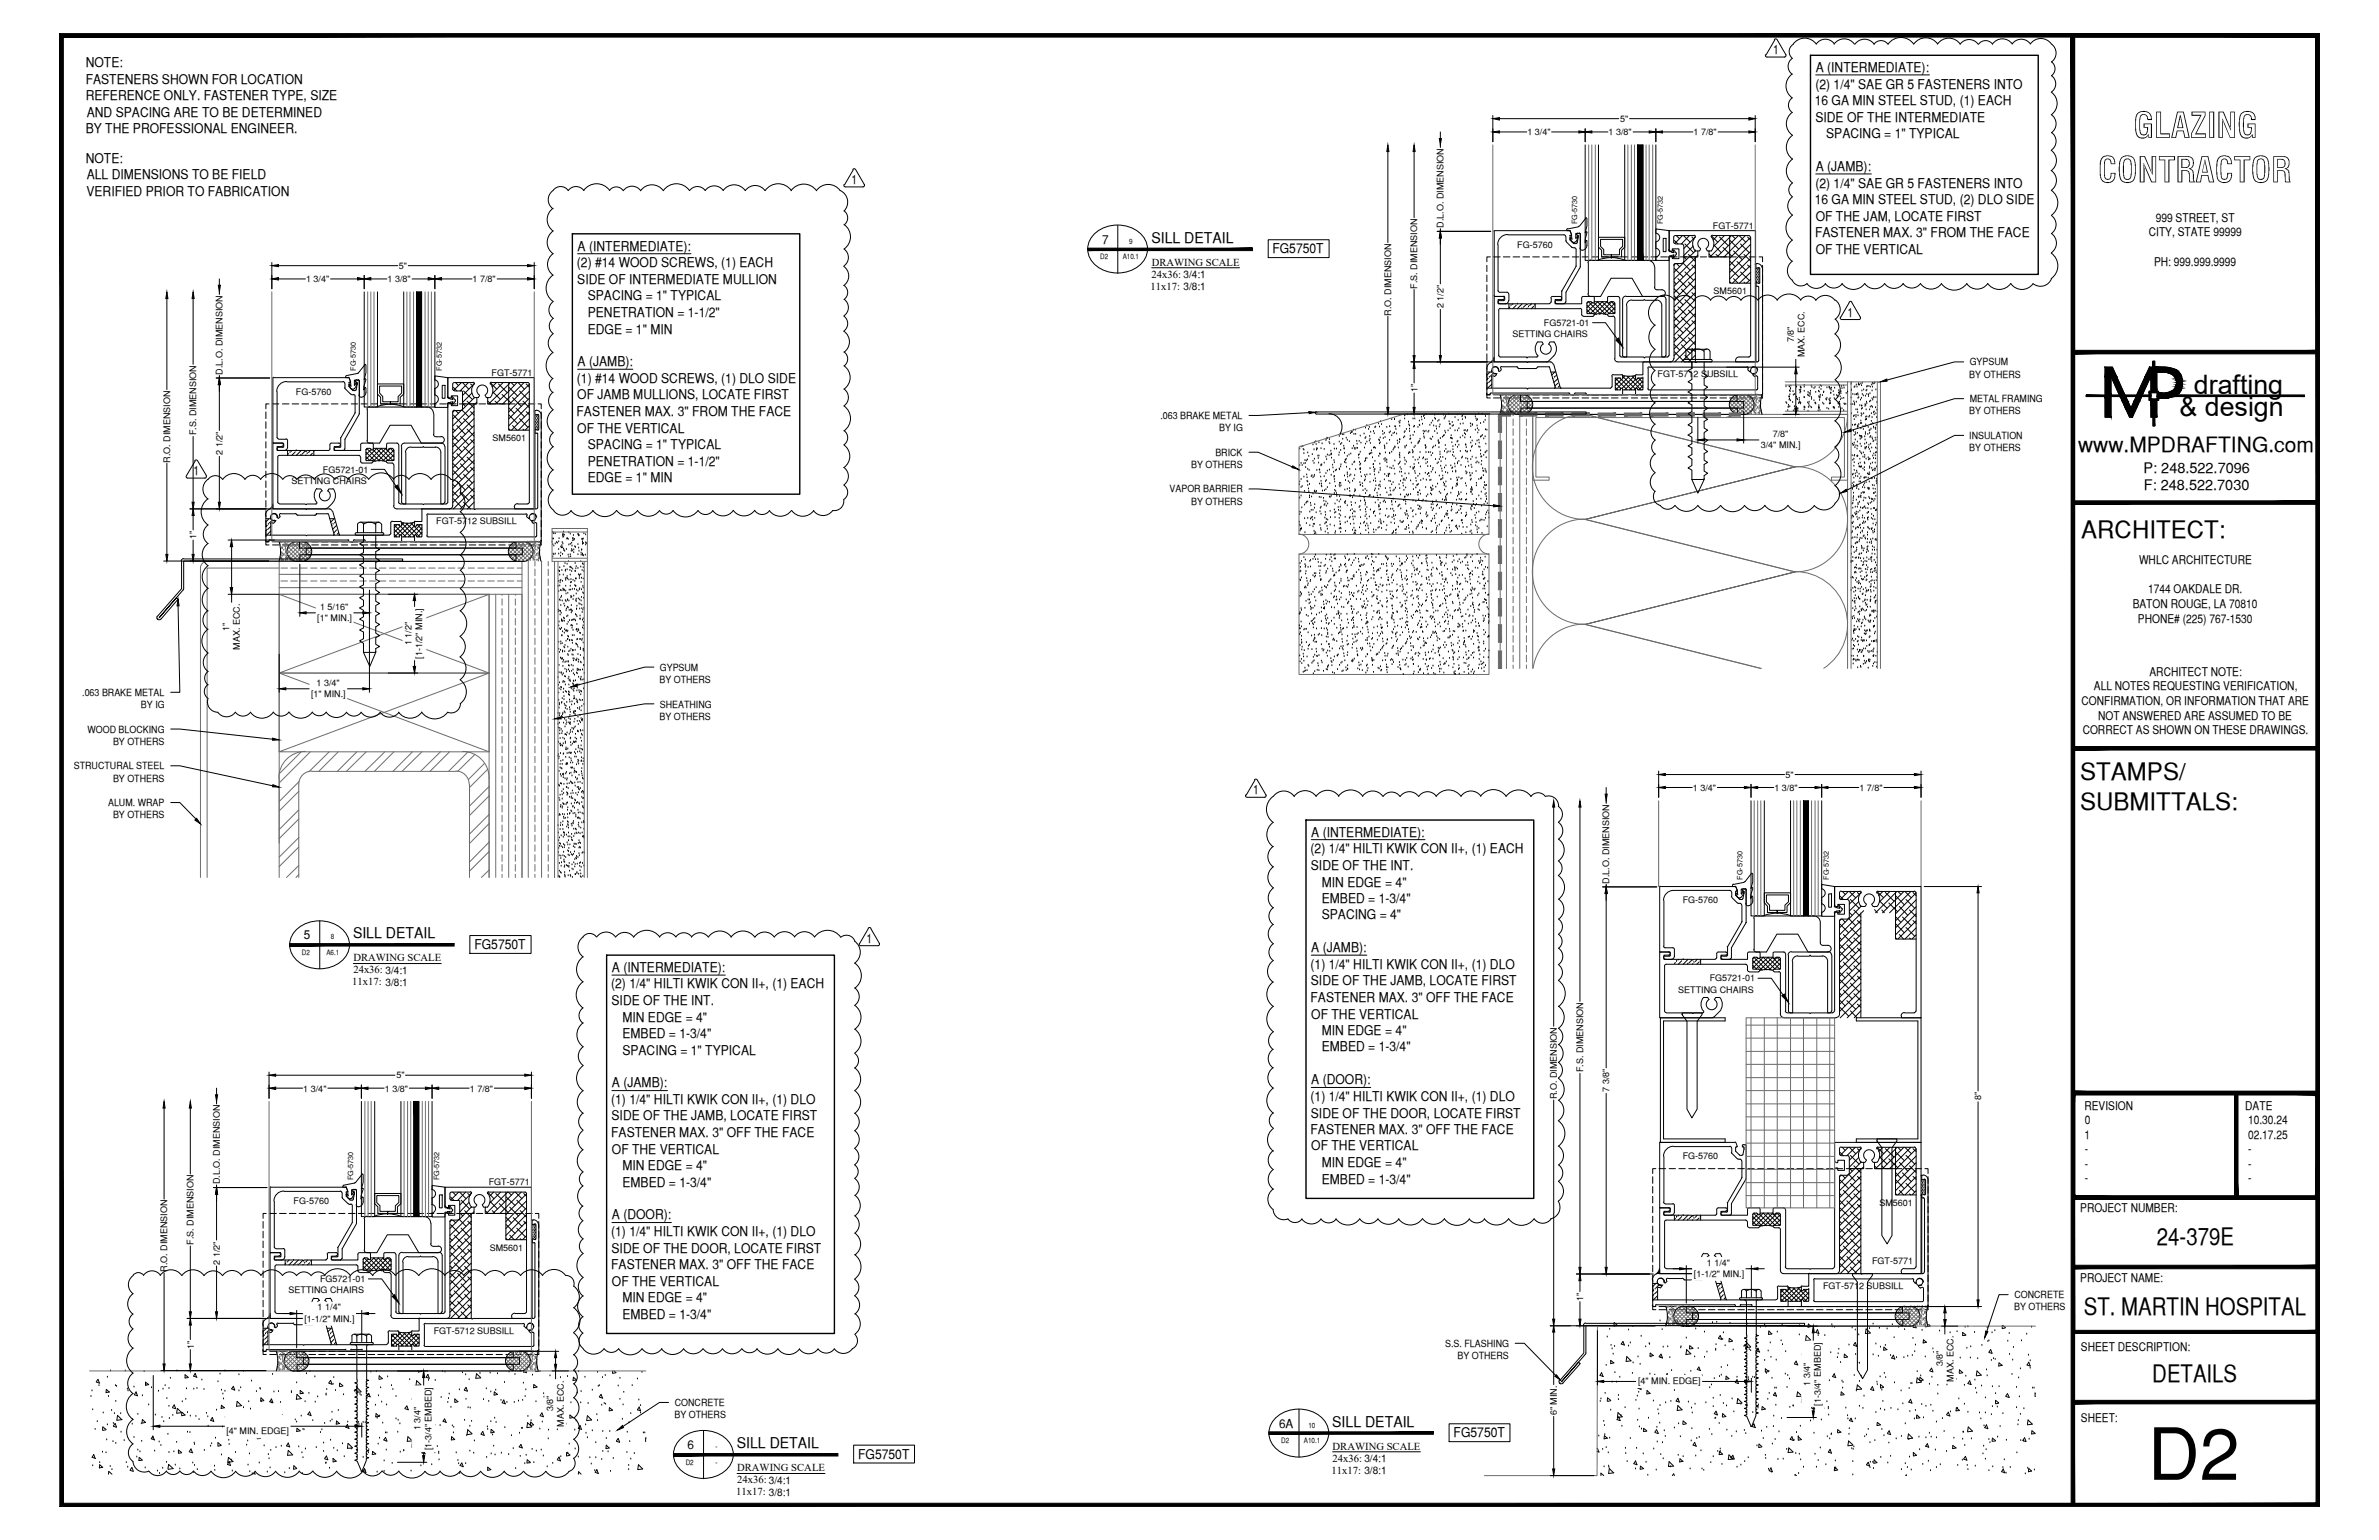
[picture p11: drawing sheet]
<svg xmlns="http://www.w3.org/2000/svg" width="432mm" height="279mm" viewBox="0 0 432 279" stroke-linecap="round" stroke-linejoin="round" font-family="sans-serif">
<defs><g id="words">
<text font-size="13.1" x="389.8" y="268.5">D2</text>
<g font-size="6.3">
<text x="387.2" y="25">GLAZING</text>
<text x="380.8" y="33.1">CONTRACTOR</text>
</g>
<g font-size="4.9">
<text x="398.2" y="71.5">drafting</text>
<text x="395.6" y="75.5">&amp; design</text>
</g>
<g font-size="4.4">
<text x="377.8" y="97.5">ARCHITECT:</text>
<text x="377.6" y="141.5">STAMPS/</text>
<text x="377.6" y="146.9">SUBMITTALS:</text>
<text x="391.5" y="225.8">24-379E</text>
<text x="378.2" y="238.5">ST. MARTIN HOSPITAL</text>
<text x="390.7" y="250.7">DETAILS</text>
</g>
<text font-size="3.8" x="377.2" y="82">www.MPDRAFTING.com</text>
<g font-size="2.7">
<text x="209" y="44.1">SILL DETAIL</text>
<text x="64.1" y="170.2">SILL DETAIL</text>
<text x="133.7" y="262.8">SILL DETAIL</text>
<text x="241.8" y="258.8">SILL DETAIL</text>
</g>
<g font-size="2.6">
<text x="389.1" y="85.8">P: 248.522.7096</text>
<text x="389.1" y="89">F: 248.522.7030</text>
</g>
<g font-size="2.4">
<text x="15.6" y="12.2">NOTE:</text>
<text x="15.6" y="15.2">FASTENERS SHOWN FOR LOCATION</text>
<text x="329.5" y="16.1">(2) 1/4&quot; SAE GR 5 FASTENERS INTO</text>
<text x="329.6" y="13.1">A (INTERMEDIATE):</text>
<text x="15.6" y="18.2">REFERENCE ONLY. FASTENER TYPE, SIZE</text>
<text x="15.7" y="21.2">AND SPACING ARE TO BE DETERMINED</text>
<text x="329.4" y="19.1">16 GA MIN STEEL STUD, (1) EACH</text>
<text x="329.5" y="22.1">SIDE OF THE INTERMEDIATE</text>
<text x="15.6" y="24.2">BY THE PROFESSIONAL ENGINEER.</text>
<text x="15.6" y="29.5">NOTE:</text>
<text x="331.5" y="25.1">SPACING = 1&quot; TYPICAL</text>
<text x="15.7" y="35.5">VERIFIED PRIOR TO FABRICATION</text>
<text x="15.7" y="32.5">ALL DIMENSIONS TO BE FIELD</text>
<text x="329.5" y="34">(2) 1/4&quot; SAE GR 5 FASTENERS INTO</text>
<text x="329.6" y="31.1">A (JAMB):</text>
<text x="329.4" y="37">16 GA MIN STEEL STUD, (2) DLO SIDE</text>
<text x="329.6" y="40.1">OF THE JAM, LOCATE FIRST</text>
<text x="104.8" y="45.5">A (INTERMEDIATE):</text>
<text x="230.9" y="46">FG5750T</text>
<text x="329.4" y="43.1">FASTENER MAX. 3&quot; FROM THE FACE</text>
<text x="329.6" y="46">OF THE VERTICAL</text>
<text x="104.7" y="48.5">(2) #14 WOOD SCREWS, (1) EACH</text>
<text x="104.8" y="51.5">SIDE OF INTERMEDIATE MULLION</text>
<text x="106.7" y="54.5">SPACING = 1&quot; TYPICAL</text>
<text x="106.7" y="57.5">PENETRATION = 1-1/2&quot;</text>
<text x="106.7" y="60.5">EDGE = 1&quot; MIN</text>
<text x="104.7" y="69.5">(1) #14 WOOD SCREWS, (1) DLO SIDE</text>
<text x="104.8" y="66.4">A (JAMB):</text>
<text x="104.6" y="75.4">FASTENER MAX. 3&quot; FROM THE FACE</text>
<text x="104.8" y="72.5">OF JAMB MULLIONS, LOCATE FIRST</text>
<text x="104.8" y="78.5">OF THE VERTICAL</text>
<text x="106.7" y="81.5">SPACING = 1&quot; TYPICAL</text>
<text x="106.7" y="84.5">PENETRATION = 1-1/2&quot;</text>
<text x="106.7" y="87.5">EDGE = 1&quot; MIN</text>
<text x="237.9" y="154.8">(2) 1/4&quot; HILTI KWIK CON II+, (1) EACH</text>
<text x="238" y="151.8">A (INTERMEDIATE):</text>
<text x="237.9" y="157.8">SIDE OF THE INT.</text>
<text x="239.9" y="160.8">MIN EDGE = 4&quot;</text>
<text x="239.9" y="163.8">EMBED = 1-3/4&quot;</text>
<text x="239.9" y="166.8">SPACING = 4&quot;</text>
<text x="86.1" y="172.2">FG5750T</text>
<text x="238" y="172.8">A (JAMB):</text>
<text x="110.9" y="179.3">(2) 1/4&quot; HILTI KWIK CON II+, (1) EACH</text>
<text x="111.1" y="176.3">A (INTERMEDIATE):</text>
<text x="237.9" y="175.8">(1) 1/4&quot; HILTI KWIK CON II+, (1) DLO</text>
<text x="237.9" y="178.8">SIDE OF THE JAMB, LOCATE FIRST</text>
<text x="111" y="182.3">SIDE OF THE INT.</text>
<text x="113" y="185.4">MIN EDGE = 4&quot;</text>
<text x="237.9" y="181.8">FASTENER MAX. 3&quot; OFF THE FACE</text>
<text x="238" y="184.8">OF THE VERTICAL</text>
<text x="113" y="188.3">EMBED = 1-3/4&quot;</text>
<text x="113" y="191.3">SPACING = 1&quot; TYPICAL</text>
<text x="239.9" y="187.8">MIN EDGE = 4&quot;</text>
<text x="239.9" y="190.8">EMBED = 1-3/4&quot;</text>
<text x="111.1" y="197.3">A (JAMB):</text>
<text x="238" y="196.7">A (DOOR):</text>
<text x="110.9" y="200.3">(1) 1/4&quot; HILTI KWIK CON II+, (1) DLO</text>
<text x="111" y="203.3">SIDE OF THE JAMB, LOCATE FIRST</text>
<text x="237.9" y="199.8">(1) 1/4&quot; HILTI KWIK CON II+, (1) DLO</text>
<text x="237.9" y="202.8">SIDE OF THE DOOR, LOCATE FIRST</text>
<text x="110.9" y="206.3">FASTENER MAX. 3&quot; OFF THE FACE</text>
<text x="111.1" y="209.3">OF THE VERTICAL</text>
<text x="237.9" y="205.7">FASTENER MAX. 3&quot; OFF THE FACE</text>
<text x="238" y="208.7">OF THE VERTICAL</text>
<text x="113" y="212.3">MIN EDGE = 4&quot;</text>
<text x="113" y="215.3">EMBED = 1-3/4&quot;</text>
<text x="239.9" y="211.8">MIN EDGE = 4&quot;</text>
<text x="239.9" y="214.8">EMBED = 1-3/4&quot;</text>
<text x="111.1" y="221.2">A (DOOR):</text>
<text x="110.9" y="224.3">(1) 1/4&quot; HILTI KWIK CON II+, (1) DLO</text>
<text x="111" y="227.3">SIDE OF THE DOOR, LOCATE FIRST</text>
<text x="110.9" y="230.3">FASTENER MAX. 3&quot; OFF THE FACE</text>
<text x="111.1" y="233.3">OF THE VERTICAL</text>
<text x="113" y="236.3">MIN EDGE = 4&quot;</text>
<text x="113" y="239.3">EMBED = 1-3/4&quot;</text>
<text x="263.8" y="260.8">FG5750T</text>
<text x="155.8" y="264.7">FG5750T</text>
</g>
<g font-size="2.3">
<text x="321.8" y="9.8">1</text>
<text x="154.6" y="33.4">1</text>
<text x="335.3" y="57.5">1</text>
<text x="35.1" y="86.2">1</text>
<text x="227.5" y="144.1">1</text>
<text x="157.3" y="171.1">1</text>
</g>
<g font-size="2.2">
<text x="391.3" y="40.2">999 STREET, ST</text>
<text x="200" y="44.2">7</text>
<text x="390" y="42.9">CITY, STATE 99999</text>
<text x="391" y="48.2">PH: 999.999.9999</text>
<text x="388.2" y="102.3">WHLC ARCHITECTURE</text>
<text x="389.9" y="107.6">1744 OAKDALE DR.</text>
<text x="387.1" y="110.3">BATON ROUGE, LA 70810</text>
<text x="388" y="113">PHONE# (225) 767-1530</text>
<text x="380" y="125.2">ALL NOTES REQUESTING VERIFICATION,</text>
<text x="390.1" y="122.6">ARCHITECT NOTE:</text>
<text x="377.8" y="127.9">CONFIRMATION, OR INFORMATION THAT ARE</text>
<text x="380.8" y="130.6">NOT ANSWERED ARE ASSUMED TO BE</text>
<text x="378" y="133.2">CORRECT AS SHOWN ON THESE DRAWINGS.</text>
<text x="55.1" y="170.4">5</text>
<text x="378.3" y="201.3">REVISION</text>
<text x="378.4" y="204">0</text>
<text x="407.5" y="201.3">DATE</text>
<text x="408" y="204">10.30.24</text>
<text x="378.3" y="206.6">1</text>
<text x="378.4" y="209.2">-</text>
<text x="408" y="206.6">02.17.25</text>
<text x="408" y="209.2">-</text>
<text x="378.4" y="211.9">-</text>
<text x="378.4" y="214.5">-</text>
<text x="408" y="211.9">-</text>
<text x="408" y="214.5">-</text>
<text x="377.6" y="219.9">PROJECT NUMBER:</text>
<text x="377.6" y="232.5">PROJECT NAME:</text>
<text x="377.7" y="245.2">SHEET DESCRIPTION:</text>
<text x="377.7" y="257.9">SHEET:</text>
<text x="124.8" y="262.9">6</text>
<text x="232.2" y="259">6A</text>
</g>
<g font-size="1.9">
<text x="208.9" y="52.6">11x17: 3/8:1</text>
<text x="209" y="50.4">24x36: 3/4:1</text>
<text x="209" y="48.2">DRAWING SCALE</text>
<text x="63.9" y="178.8">11x17: 3/8:1</text>
<text x="64.1" y="174.4">DRAWING SCALE</text>
<text x="64.1" y="176.6">24x36: 3/4:1</text>
<text x="241.9" y="263">DRAWING SCALE</text>
<text x="133.8" y="266.9">DRAWING SCALE</text>
<text x="133.8" y="269">24x36: 3/4:1</text>
<text x="241.7" y="267.3">11x17: 3/8:1</text>
<text x="241.9" y="265.2">24x36: 3/4:1</text>
<text x="133.6" y="271.3">11x17: 3/8:1</text>
</g>
<g font-size="1.8">
<text x="357.4" y="68.5">BY OTHERS</text>
<text x="357.5" y="66.3">GYPSUM</text>
<text x="210.6" y="76">.063 BRAKE METAL</text>
<text x="357.4" y="75.2">BY OTHERS</text>
<text x="357.5" y="73">METAL FRAMING</text>
<text x="220.6" y="82.7">BRICK</text>
<text x="221.3" y="78.2">BY IG</text>
<text x="357.4" y="79.6">INSULATION</text>
<text x="357.4" y="81.9">BY OTHERS</text>
<text x="212.3" y="89.3">VAPOR BARRIER</text>
<text x="216.2" y="84.9">BY OTHERS</text>
<text x="216.2" y="91.6">BY OTHERS</text>
<text x="119.7" y="123.9">BY OTHERS</text>
<text x="119.8" y="121.7">GYPSUM</text>
<text x="14.9" y="126.2">.063 BRAKE METAL</text>
<text x="25.6" y="128.5">BY IG</text>
<text x="119.7" y="130.6">BY OTHERS</text>
<text x="119.8" y="128.4">SHEATHING</text>
<text x="15.9" y="133">WOOD BLOCKING</text>
<text x="20.5" y="135.1">BY OTHERS</text>
<text x="13.4" y="139.6">STRUCTURAL STEEL</text>
<text x="20.5" y="141.8">BY OTHERS</text>
<text x="19.6" y="146.2">ALUM. WRAP</text>
<text x="20.5" y="148.5">BY OTHERS</text>
<text x="365.6" y="237.7">BY OTHERS</text>
<text x="365.6" y="235.5">CONCRETE</text>
<text x="262.3" y="244.4">S.S. FLASHING</text>
<text x="264.5" y="246.6">BY OTHERS</text>
<text x="122.4" y="257.3">BY OTHERS</text>
<text x="122.5" y="255.1">CONCRETE</text>
</g>
<g font-size="1.6">
<text x="294.1" y="22.2">5&quot;</text>
<text x="277.2" y="24.5">1 3/4&quot;</text>
<text x="292" y="24.5">1 3/8&quot;</text>
<text x="307.4" y="24.5">1 7/8&quot;</text>
<text x="262" y="41.3" transform="rotate(-90 262 41.3)">D.L.O. DIMENSION</text>
<text x="310.9" y="41.5">FGT-5771</text>
<text x="275.4" y="45">FG-5760</text>
<text x="55.6" y="51.2">1 3/4&quot;</text>
<text x="70.4" y="51.2">1 3/8&quot;</text>
<text x="72.4" y="48.8">5&quot;</text>
<text x="85.8" y="51.2">1 7/8&quot;</text>
<text x="257.2" y="52.4" transform="rotate(-90 257.2 52.4)">F.S. DIMENSION</text>
<text x="311" y="53.4">SM5601</text>
<text x="252.5" y="57.3" transform="rotate(-90 252.5 57.3)">R.O. DIMENSION</text>
<text x="262" y="55.9" transform="rotate(-90 262 55.9)">2 1/2&quot;</text>
<text x="280.2" y="59.1">FG5721-01</text>
<text x="274.5" y="61.2">SETTING CHAIRS</text>
<text x="325.6" y="62.1" transform="rotate(-90 325.6 62.1)">7/8&quot;</text>
<text x="327.5" y="64.8" transform="rotate(-90 327.5 64.8)">MAX. ECC.</text>
<text x="40.4" y="68" transform="rotate(-90 40.4 68)">D.L.O. DIMENSION</text>
<text x="53.7" y="71.6">FG-5760</text>
<text x="89.2" y="68.1">FGT-5771</text>
<text x="257.3" y="71.2" transform="rotate(-90 257.3 71.2)">1&quot;</text>
<text x="300.9" y="68.5">FGT-5712 SUBSILL</text>
<text x="30.9" y="83.9" transform="rotate(-90 30.9 83.9)">R.O. DIMENSION</text>
<text x="35.6" y="79" transform="rotate(-90 35.6 79)">F.S. DIMENSION</text>
<text x="40.4" y="82.5" transform="rotate(-90 40.4 82.5)">2 1/2&quot;</text>
<text x="89.4" y="80">SM5601</text>
<text x="319.6" y="81.2">3/4&quot; MIN.]</text>
<text x="321.8" y="79.2">7/8&quot;</text>
<text x="52.9" y="87.8">SETTING CHAIRS</text>
<text x="58.6" y="85.8">FG5721-01</text>
<text x="79.2" y="95.1">FGT-5712 SUBSILL</text>
<text x="35.6" y="97.9" transform="rotate(-90 35.6 97.9)">1&quot;</text>
<text x="57.6" y="112.6">[1&quot; MIN.]</text>
<text x="58.1" y="110.6">1 5/16&quot;</text>
<text x="41.6" y="114.6" transform="rotate(-90 41.6 114.6)">1&quot;</text>
<text x="43.6" y="117.9" transform="rotate(-90 43.6 117.9)">MAX. ECC.</text>
<text x="74.7" y="117.1" transform="rotate(-90 74.7 117.1)">1 1/2&quot;</text>
<text x="76.6" y="119.5" transform="rotate(-90 76.6 119.5)">[1-1/2&quot; MIN.]</text>
<text x="57.5" y="124.4">1 3/4&quot;</text>
<text x="56.5" y="126.4">[1&quot; MIN.]</text>
<text x="307.3" y="143.4">1 3/4&quot;</text>
<text x="322.1" y="143.4">1 3/8&quot;</text>
<text x="324.1" y="141.1">5&quot;</text>
<text x="337.5" y="143.4">1 7/8&quot;</text>
<text x="292.1" y="160.3" transform="rotate(-90 292.1 160.3)">D.L.O. DIMENSION</text>
<text x="305.4" y="163.9">FG-5760</text>
<text x="310.3" y="178.1">FG5721-01</text>
<text x="304.6" y="180.1">SETTING CHAIRS</text>
<text x="71.9" y="195.6">5&quot;</text>
<text x="287.3" y="194.6" transform="rotate(-90 287.3 194.6)">F.S. DIMENSION</text>
<text x="55.1" y="198.1">1 3/4&quot;</text>
<text x="69.8" y="198.1">1 3/8&quot;</text>
<text x="85.3" y="198.1">1 7/8&quot;</text>
<text x="282.6" y="199.5" transform="rotate(-90 282.6 199.5)">R.O. DIMENSION</text>
<text x="292.1" y="198.1" transform="rotate(-90 292.1 198.1)">7 3/8&quot;</text>
<text x="359.6" y="199.6" transform="rotate(-90 359.6 199.6)">8&quot;</text>
<text x="39.9" y="214.9" transform="rotate(-90 39.9 214.9)">D.L.O. DIMENSION</text>
<text x="88.7" y="215">FGT-5771</text>
<text x="305.4" y="210.3">FG-5760</text>
<text x="53.3" y="218.4">FG-5760</text>
<text x="341.1" y="218.8">SM5601</text>
<text x="35.1" y="225.9" transform="rotate(-90 35.1 225.9)">F.S. DIMENSION</text>
<text x="88.9" y="226.9">SM5601</text>
<text x="30.4" y="230.8" transform="rotate(-90 30.4 230.8)">R.O. DIMENSION</text>
<text x="39.9" y="229.4" transform="rotate(-90 39.9 229.4)">2 1/2&quot;</text>
<text x="58.1" y="232.7">FG5721-01</text>
<text x="307.5" y="231.6">[1-1/2&quot; MIN.]</text>
<text x="309.8" y="229.6">1 1/4&quot;</text>
<text x="330.9" y="233.9">FGT-5712 SUBSILL</text>
<text x="339.8" y="229.4">FGT-5771</text>
<text x="52.4" y="234.6">SETTING CHAIRS</text>
<text x="55.2" y="239.8">[1-1/2&quot; MIN.]</text>
<text x="57.7" y="237.7">1 1/4&quot;</text>
<text x="287.3" y="236" transform="rotate(-90 287.3 236)">1&quot;</text>
<text x="35.2" y="244.7" transform="rotate(-90 35.2 244.7)">1&quot;</text>
<text x="78.7" y="242">FGT-5712 SUBSILL</text>
<text x="297.3" y="251.1">[4&quot; MIN. EDGE]</text>
<text x="328.5" y="251.4" transform="rotate(-90 328.5 251.4)">1 3/4&quot;</text>
<text x="352.6" y="247.9" transform="rotate(-90 352.6 247.9)">3/8&quot;</text>
<text x="354.6" y="250.7" transform="rotate(-90 354.6 250.7)">MAX. ECC.</text>
<text x="100.4" y="256" transform="rotate(-90 100.4 256)">3/8&quot;</text>
<text x="282.6" y="256.8" transform="rotate(-90 282.6 256.8)">6&quot; MIN.</text>
<text x="330.5" y="255" transform="rotate(-90 330.5 255)">[1-3/4&quot; EMBED]</text>
<text x="41.1" y="260.2">[4&quot; MIN. EDGE]</text>
<text x="76.3" y="259.5" transform="rotate(-90 76.3 259.5)">1 3/4&quot;</text>
<text x="78.3" y="263.1" transform="rotate(-90 78.3 263.1)">[1-3/4&quot; EMBED]</text>
<text x="102.4" y="258.8" transform="rotate(-90 102.4 258.8)">MAX. ECC.</text>
</g>
<g font-size="1.3">
<text x="286.3" y="40.6" transform="rotate(-90 286.3 40.6)">FG-5730</text>
<text x="301.8" y="40.6" transform="rotate(-90 301.8 40.6)">FG-5732</text>
<text x="199.7" y="47.1">D2</text>
<text x="203.8" y="47.1">A10.1</text>
<text x="205" y="44.2">9</text>
<text x="64.6" y="67.2" transform="rotate(-90 64.6 67.2)">FG-5730</text>
<text x="80.2" y="67.2" transform="rotate(-90 80.2 67.2)">FG-5732</text>
<text x="316.3" y="159.6" transform="rotate(-90 316.3 159.6)">FG-5730</text>
<text x="331.9" y="159.6" transform="rotate(-90 331.9 159.6)">FG-5732</text>
<text x="54.8" y="173.3">D2</text>
<text x="59.2" y="173.3">A6.1</text>
<text x="60.1" y="170.4">8</text>
<text x="64.1" y="214.1" transform="rotate(-90 64.1 214.1)">FG-5730</text>
<text x="79.7" y="214.1" transform="rotate(-90 79.7 214.1)">FG-5732</text>
<text x="129.9" y="262.9">-</text>
<text x="232.5" y="261.9">D2</text>
<text x="236.7" y="261.9">A10.1</text>
<text x="237.5" y="259">10</text>
<text x="124.5" y="265.8">D2</text>
<text x="129.9" y="265.8">-</text>
</g>
</g></defs>
<!-- layer: SURROUNDING CONDITIONS -->
<g fill="none" stroke="#6c6c6c" stroke-width=".18">
<path d="M272 75.2h.5M272.3 75.2v46.1M273.4 75.2v46.1M273.7 73.2l2.1 2v46.1M273.8 73.8l2.2-2.2 2.1 2.3-1.2 1.2M273.8 73.9l1.2 1.2M273.9 72.6l2.6 2.6M274.3 72.1l2.9 3M274.6 75.2v.2M274.6 76v1.2M274.6 77.8v1.2M274.6 79.6v1.2"/>
<path d="M274.7 71.8l2.9 2.9M275.2 71.6l2.7 2.8M275.2 71.7l-1.4 1.4M276.7 71.6l-2.7 2.7M276.7 71.6l1.5 1.6M277.1 75.2v.2M277.1 76v1.2M277.1 77.8v1.2M277.1 79.6v1.2M277.2 71.8l-2.9 2.9M277.7 72.1l-2.9 3M278 72.5l-2.7 2.7"/>
<path d="M278.2 75.2h57.1v11.9h-2.9v-.5h2.4v-10.8h-56v10.8h2.4v.5h-3zM278.2 75.2v46.1M278.2 73.1l-2.2 2.1M287.7 75.1a9.6 9.6 0 0 0-9.6 9.6 9.6 9.6 0 0 0 9.6 9.5M287.7 75.2l38.1 9.5M314 73.2l1.5-1.6 2.7 2.7M314 73.1l2.1 2.1M314.2 72.5l2.6 2.7M314.5 72.1l2.9 3M315 71.8l2.8 2.9M315.8 74.9v.6M316.9 71.6l-2.7 2.8"/>
<path d="M317 71.7l1.4 1.4M317.5 71.8l-2.9 2.9M317.9 72.1l-2.9 3M318.2 72.6l-2.6 2.6M318.3 73.9l-1.2 1.2M318.4 73.8l-2.2-2.2-2.2 2.3 1.3 1.2M318.4 73.2l-2.1 2M324 69.3h17.3v52M324 69.8h11.3M324 75.2h11.3M324 74.6h11.3M335.3 69.3v52"/>
<path d="M335.3 75.2a9.6 9.6 0 0 1-9.5 9.5M336 69.3v52M340.7 69.3v52M52.1 99.8l2.1 2.1M52.3 99.3l2.6 2.6M52.6 98.8l2.9 2.9M53.1 98.5l2.8 2.9M53.5 98.3l-1.4 1.4M53.6 98.3l2.7 2.7M55.6 98.5l-2.9 2.8M56 98.8l-2.9 2.9M56.3 99.2l-2.6 2.7"/>
<path d="M56.5 99.8l-2.1 2.1M56.6 99.8l-1.5-1.5-2.7 2.7M92.5 99.2l2.7 2.7M92.8 98.8l3 2.9M93.3 98.5l2.9 2.8M93.8 98.3l-1.5 1.5 2.2 2.1M93.9 98.3l2.6 2.7M95.3 98.3l-2.7 2.7M95.4 98.3l1.4 1.4M95.8 98.5l-2.9 2.9M96.3 98.8l-3 2.9M96.6 99.3l-2.6 2.6"/>
<path d="M96.8 99.8l-2.1 2.1M100.2 96.5h6.4M235.7 96.9a1.81 1.81 0 0 1 1.9 1.8 1.81 1.81 0 0 1-1.9 1.8M235.8 81.1l19-6h15.5v21.9h-34.5zM270.2 96.9a1.81 1.81 0 0 0-1.8 1.8 1.81 1.81 0 0 0 1.8 1.8M274.6 81.4v1.1M274.6 83.2v1.2M274.6 85v1.2M274.6 86.7v1.2M274.6 88.5v1.2M274.6 90.3v1.2M274.6 92.1v1.2"/>
<path d="M274.6 93.9v1.2M274.6 95.7v1.1M274.6 97.5v1.2M274.6 99.3v1.2M277.1 81.4v1.1M277.1 83.2v1.2M277.1 85v1.2M277.1 86.7v1.2M277.1 88.5v1.2M277.1 90.3v1.2M277.1 92.1v1.2M277.1 93.9v1.2"/>
<path d="M277.1 95.7v1.1M277.1 97.5v1.2M277.1 99.3v1.2M287.7 94.2a9.6 9.6 0 0 0-9.6 9.5 9.6 9.6 0 0 0 9.6 9.6M287.7 94.2l38.1 9.6M325.8 84.6a9.6 9.6 0 0 1 9.5 9.6 9.6 9.6 0 0 1-9.5 9.6M325.8 84.7l-38.1 9.5 38.1-9.5M50.7 103.1h-13.1v56.1M50.7 101.9h44v57.3M50.7 104.2h44M50.7 106.6h44M51 103.1h1.2"/>
<path d="M51 105.4h1.2M52.1 100.5l2.2-2.2 2.2 2.2M52.2 100.6l1.2 1.2M52.8 103.1h1.2M52.8 105.4h1.2M54.5 103.1h1.3M54.5 105.4h1.3M56.4 103.1h1.1M56.4 105.4h1.1M56.5 100.5l-1.3 1.3M58.2 103.1h1.1M58.2 105.4h1.1"/>
<path d="M59.9 103.1h1.3M59.9 105.4h1.3M61.7 103.1h1.2M61.7 105.4h1.2M63.5 103.1h1.2M63.5 105.4h1.2M65.3 103.1h1.2M65.3 105.4h1.2M67.1 103.1h1.2M67.1 105.4h1.2M68.8 103.1h1.2M68.8 105.4h1.2"/>
<path d="M70.7 103.1h1.1M70.7 105.4h1.1M72.5 103.1h1.1M72.5 105.4h1.1M74.2 103.1h1.2M74.2 105.4h1.2M76 103.1h1.2M76 105.4h1.2M77.8 103.1h1.2M77.8 105.4h1.2M79.6 103.1h1.2M79.6 105.4h1.2"/>
<path d="M81.3 103.1h1.2M81.3 105.4h1.2M83.1 103.1h1.2M83.1 105.4h1.2M85 103.1h1.1M85 105.4h1.1M86.7 103.1h1.2M86.7 105.4h1.2M88.5 103.1h1.2M88.5 105.4h1.2M90 107.8v51.4M90.3 103.1h1.2"/>
<path d="M90.3 105.4h1.2M91.1 107.8v.2M91.1 108.6v1.2M91.1 110.4v1.2M91.1 112.2v1.2M91.1 114v1.2M91.1 115.8v1.2M91.1 117.5v1.2M91.1 119.3v1.2M92.1 103.1h1.2M92.1 105.4h1.2M92.3 107.8v51.4"/>
<path d="M92.4 100.5l2.2-2.2 2.2 2.2M92.4 100.5l1.3 1.3M93.5 107.8v.2M93.5 108.6v1.2M93.5 110.4v1.2M93.5 112.2v1.2M93.5 114v1.2M93.5 115.8v1.2M93.5 117.5v1.2M93.5 119.3v1.2M93.9 103.1h.8M93.9 105.4h.8"/>
<path d="M94.7 107.8h-44l38.1 14.3v14.3h-38.1v-14.3h38.1l-38.1 14.3M95.9 101.9v57.3M96.7 100.6l-1.2 1.2M97.1 101.9v.8M97.1 103.3v1.2M97.1 105v1.2M97.1 106.8v1.2M97.1 108.6v1.2M97.1 110.4v1.2M97.1 112.2v1.2M97.1 114v1.2M97.1 115.8v1.2"/>
<path d="M97.1 117.5v1.2M97.1 119.3v1.2M98.3 101.9v57.3M99.5 101.9v.8M99.5 103.3v1.2M99.5 105v1.2M99.5 106.8v1.2M99.5 108.6v1.2M99.5 110.4v1.2M99.5 112.2v1.2M99.5 114v1.2M99.5 115.8v1.2"/>
<path d="M99.5 117.5v1.2M99.5 119.3v1.2M100.2 101.3h6.4M100.6 101.9v57.3M101.3 101.9v57.3M106 101.9v57.3M106.6 101.9h-6.4v-6h6.4v63.3M235.8 100.5h34.5v21.9h-34.5zM274.6 101v1.2M274.6 102.8v1.2M274.6 104.6v1.2M274.6 106.4v1.2"/>
<path d="M274.6 108.2v1.1M274.6 110v1.1M274.6 111.8v1.2M274.6 113.5v1.2M274.6 115.3v1.2M274.6 117.1v1.2M274.6 118.9v1.2M277.1 101v1.2M277.1 102.8v1.2M277.1 104.6v1.2M277.1 106.4v1.2M277.1 108.2v1.1"/>
<path d="M277.1 110v1.1M277.1 111.8v1.2M277.1 113.5v1.2M277.1 115.3v1.2M277.1 117.1v1.2M277.1 118.9v1.2M287.7 113.2a9.6 9.6 0 0 0-9.4 8M287.7 113.3l32 8M325.8 103.7a9.6 9.6 0 0 1 9.1 6.8 9.6 9.6 0 0 1-3.9 10.8M325.8 103.8l-38.1 9.5 38.1-9.5M54.6 136.5l-3.9 3.8M55.4 136.3a4.8 4.8 0 0 0-4.8 4.8"/>
<path d="M56.3 136.4l-5.6 5.6M56.6 139.9a2.38 2.38 0 0 0-2.4 2.4M56.6 140h26.2M59.8 136.4l-3.7 3.6M61.4 136.4l-3.6 3.6M64.8 136.4l-3.6 3.6M66.5 136.4l-3.6 3.6M69.8 136.4l-3.6 3.6M71.5 136.4l-3.6 3.6M74.9 136.4l-3.6 3.6M76.6 136.4l-3.6 3.6M79.9 136.4l-3.6 3.6"/>
<path d="M81.6 136.4l-3.6 3.6M82.8 139.9a2.38 2.38 0 0 1 2.4 2.4M84 136.3a4.8 4.8 0 0 1 4.8 4.8M84.9 136.5l-3.5 3.5M86.2 136.9l-3.1 3.1M87.9 138.5l-2.9 2.9M88.5 139.6l-3.3 3.3M88.8 136.4l-38.1-14.3 38.1-14.3h-38.1v14.3h38.1v-14.3v51.4M91.1 121.1v1.2M91.1 122.9v1.2M91.1 124.7v1.2M91.1 126.5v1.2"/>
<path d="M91.1 128.3v1.2M91.1 130v1.3M91.1 131.8v1.2M91.1 133.6v1.2M91.1 135.4v1.2M91.1 137.2v1.2M91.1 139v1.1M93.5 121.1v1.2M93.5 122.9v1.2M93.5 124.7v1.2M93.5 126.5v1.2M93.5 128.3v1.2"/>
<path d="M93.5 130v1.3M93.5 131.8v1.2M93.5 133.6v1.2M93.5 135.4v1.2M93.5 137.2v1.2M93.5 139v1.1M97.1 121.1v1.2M97.1 122.9v1.2M97.1 124.7v1.2M97.1 126.5v1.2M97.1 128.3v1.2M97.1 130v1.3"/>
<path d="M97.1 131.8v1.2M97.1 133.6v1.2M97.1 135.4v1.2M97.1 137.2v1.2M97.1 139v1.1M99.5 121.1v1.2M99.5 122.9v1.2M99.5 124.7v1.2M99.5 126.5v1.2M99.5 128.3v1.2M99.5 130v1.3M99.5 131.8v1.2"/>
<path d="M99.5 133.6v1.2M99.5 135.4v1.2M99.5 137.2v1.2M99.5 139v1.1M274.6 120.6v.7M277.1 120.6v.7M50.7 153v-51.1h-13.1a1.18 1.18 0 0 0-1.2 1.1v56.2M50.7 141.2v18M54.2 158.7l-.5 .5M54.2 153.7l-3.5 3.5M54.2 148.6l-3.5 3.5M54.2 143.6l-3.5 3.5"/>
<path d="M54.2 157l-2.2 2.2M54.2 152l-3.5 3.5M54.2 146.9l-3.5 3.6M54.2 142.3v16.9M54.3 141.8l-3.6 3.6M85.2 142.3v16.9M88.8 154.5l-3.6 3.6M88.8 149.4l-3.6 3.6M88.8 144.4l-3.6 3.6M88.8 157.9l-1.4 1.3M88.8 152.8l-3.6 3.6M88.8 147.8l-3.6 3.5"/>
<path d="M88.8 142.7l-3.6 3.5M91.1 140.8v1.2M91.1 142.6v1.2M91.1 144.3v1.2M91.1 146.1v1.2M91.1 147.9v1.2M91.1 149.7v1.2M91.1 151.5v1.2M91.1 153.3v1.1M91.1 155.1v1.2M91.1 156.8v1.3M91.1 158.6v.6"/>
<path d="M93.5 140.8v1.2M93.5 142.6v1.2M93.5 144.3v1.2M93.5 146.1v1.2M93.5 147.9v1.2M93.5 149.7v1.2M93.5 151.5v1.2M93.5 153.3v1.1M93.5 155.1v1.2M93.5 156.8v1.3M93.5 158.6v.6M97.1 140.8v1.2"/>
<path d="M97.1 142.6v1.2M97.1 144.3v1.2M97.1 146.1v1.2M97.1 147.9v1.2M97.1 149.7v1.2M97.1 151.5v1.2M97.1 153.3v1.1M97.1 155.1v1.2M97.1 156.8v1.3M97.1 158.6v.6M99.5 140.8v1.2M99.5 142.6v1.2"/>
<path d="M99.5 144.3v1.2M99.5 146.1v1.2M99.5 147.9v1.2M99.5 149.7v1.2M99.5 151.5v1.2M99.5 153.3v1.1M99.5 155.1v1.2M99.5 156.8v1.3M99.5 158.6v.6M316.9 184.7h16.1v34.4h-16.1zM316.9 197.9h16.1M316.9 195.5h16.1"/>
<path d="M316.9 193.1h16.1M316.9 190.8h16.1M316.9 188.3h16.1M316.9 186h16.1M317.8 184.7v34.4M320.2 184.7v34.4M322.6 184.7v34.4M325 184.7v34.4M327.3 184.7v34.4M329.8 184.7v34.4M332.1 184.7v34.4M316.9 216.9h16.1"/>
<path d="M316.9 214.6h16.1M316.9 212.2h16.1M316.9 209.8h16.1M316.9 207.4h16.1M316.9 205h16.1M316.9 202.6h16.1M316.9 200.3h16.1M303.8 239.2l2.2-2.2 2.2 2.2-1.3 1.3M303.8 238.5l2.1 2.1M303.9 239.3l1.2 1.2M304 237.9l2.6 2.7M304.4 237.6l2.8 2.8"/>
<path d="M304.7 237.2l3 3M305.2 237l-1.4 1.4M305.3 237l2.7 2.7M307.3 237.2l-2.9 2.9M307.7 237.5l-2.8 2.9M308 237.9l-2.6 2.7M308.2 238.5l-1.4-1.5-2.8 2.7M308.2 238.4l-2.1 2.2M344 238.4l2.1 2.2M344.2 237.9l2.7 2.7M344.6 237.5l2.9 2.9M345 237.2l2.9 2.9"/>
<path d="M345.5 237l-1.5 1.5M345.6 237l2.6 2.7M347 237l-2.7 2.7M347 237l1.4 1.4M347.5 237.2l-2.9 3M348 237.6l-2.9 2.8M348.3 237.9l-2.7 2.7M348.4 239.2l-2.1-2.2-2.3 2.2 1.4 1.3M348.4 239.3l-1.2 1.2M348.5 238.5l-2.1 2.1M16.3 248.7h100.9M51.6 247.3l2.2-2.1 2.2 2.1-1.3 1.4"/>
<path d="M51.6 246.6l2.1 2.1M51.7 247.5l1.2 1.2M51.8 246.1l2.6 2.6M52.1 245.7l2.9 2.8M52.6 245.4l2.9 2.9M53 245.2l-1.4 1.4M53.1 245.2l2.7 2.6M55.1 245.4l-2.9 2.8M55.5 245.6l-2.9 2.9M55.9 246.1l-2.7 2.6M56.1 246.6l-1.6-1.4-2.6 2.6M56.1 246.6l-2.2 2.1"/>
<path d="M91.8 246.6l1.5-1.4 2.7 2.6M91.8 246.6l2.2 2.1M92.1 246.1l2.6 2.6M92.4 245.6l2.8 2.9M92.8 245.4l2.9 2.8M94.8 245.2l-2.7 2.6M94.9 245.2l1.4 1.4M95.3 245.4l-2.9 2.9M95.8 245.7l-2.9 2.8M96.1 246.1l-2.6 2.6M96.2 247.5l-1.2 1.2M96.3 247.3l-2.2-2.1-2.2 2.1 1.3 1.4"/>
<path d="M96.3 246.6l-2.1 2.1M289.9 240.5l79.5 .1M289.9 240.5v27.2h-20.5"/>
</g>
<g fill="none" stroke="#000" stroke-width=".18">
<path d="M240.7 79.9h.1M240.7 79.7h.1M240.9 79.5h.1M240.9 79.6h.1M241.3 79.8h.1M243.1 79.2h.1M243.3 78.8h.1M243.6 78.9h.1M243.7 79.7h.1M243.9 78.9h.1M244.3 79.5h.1M244.5 79.9h.1"/>
<path d="M245.1 78.7h.1M245.3 78.5h.1M245.4 78.4h.1M245.7 78h.1M245.7 78.8h.1M246 78h.1M246.1 78.8h.1M246.9 79.1h.1M247.6 78.7h.1M247.8 79.6h.1M247.8 77.7h.1M247.9 79.4h.1"/>
<path d="M248.1 77.2h.1M248.4 77.9h.1M248.5 77.5h.1M248.6 79.2h.1M248.7 79.7h.1M248.8 78.4h.1M249.3 78.3h.1M249.4 78.7h.1M249.6 77.6h.1M249.7 77.5h.1M250.2 76.9h.1M250.3 79.8h.1"/>
<path d="M250.4 77.5h.1M250.4 79.9h.1M250.5 79.4h.1M250.6 76.5h.1M250.8 77h.1M251 78.3h.1M251 78.8h.1M251.1 79.6h.1M251.3 78.6h.1M251.4 79.4h.1M251.7 77.5h.1M252.2 78.5h.1"/>
<path d="M252.2 77.4h.1M252.2 79.9h.1M252.3 78.4h.1M252.6 79.1h.1M252.6 76.1h.1M252.9 78.7h.1M253.1 76.1h.1M253.1 78.5h.1M253.2 77.4h.1M253.3 77.5h.1M253.4 77.9h.1M253.5 78.7h.1"/>
<path d="M253.9 76.6h.1M254.1 77.3h.1M254.1 79.8h.1M254.1 76.8h.1M254.1 76.4h.1M254.8 79.4h.1M254.9 78.5h.1M255 76h.1M255 79.2h.1M255 75.4h.1M255 78.3h.1M255 75.3h.1"/>
<path d="M255.3 77.9h.1M255.5 75.2h.1M255.7 76.6h.1M255.7 77.1h.1M255.8 77.3h.1M255.8 77.9h.1M255.8 78.3h.1M255.9 79.8h.1M256 79.1h.1M256 79.6h.1M256.5 79h.1M256.5 76h.1"/>
<path d="M256.6 77.5h.1M256.7 78.4h.1M256.7 77.3h.1M256.8 76h.1M257.4 77.5h.1M257.6 77.2h.1M257.6 76.4h.1M257.7 77.2h.1M257.7 79.7h.1M258 75.7h.1M258.1 76.2h.1M258.2 77h.1"/>
<path d="M258.3 78.2h.1M258.4 78.7h.1M258.4 75.6h.1M258.4 79.2h.1M258.5 79.5h.1M258.5 75.4h.1M258.6 75.9h.1M258.6 78.4h.1M258.8 78.2h.1M258.8 75.2h.1M259.2 78.4h.1M259.3 78.2h.1"/>
<path d="M259.5 77.2h.1M259.6 79.6h.1M259.8 79.8h.1M259.8 76.8h.1M260 79.3h.1M260 76.4h.1M260.2 77.3h.1M260.4 75.9h.1M260.4 78.3h.1M260.4 75.3h.1M260.5 76.1h.1M260.7 77.4h.1"/>
<path d="M260.7 77.9h.1M260.9 78.7h.1M261 76.5h.1M261 79.9h.1M261.2 76.3h.1M261.2 77.5h.1M261.4 77.1h.1M261.4 79.6h.1M261.8 79.3h.1M262 79.1h.1M262 75.3h.1M262.1 79h.1"/>
<path d="M262.1 76h.1M262.3 75.8h.1M262.3 78.2h.1M262.4 78.5h.1M262.4 75.6h.1M262.8 78.2h.1M262.9 75.2h.1M263 76.5h.1M263.1 77h.1M263.2 77h.1M263.2 77.8h.1M263.3 79.5h.1"/>
<path d="M263.4 79.1h.1M263.5 79.6h.1M263.6 79.6h.1M263.6 76.6h.1M263.6 77.3h.1M263.8 77.2h.1M264.1 75.8h.1M264.1 78.2h.1M264.5 78.2h.1M264.5 75.2h.1M264.7 76.3h.1M264.8 77.8h.1"/>
<path d="M265 77h.1M265 79.4h.1M265.4 75.6h.1M265.4 76.1h.1M265.4 75.4h.1M265.5 79.1h.1M265.6 76.9h.1M265.6 75.2h.1M265.7 78.2h.1M265.8 78.7h.1M265.9 79.4h.1M265.9 75.7h.1"/>
<path d="M265.9 78.1h.1M266 78.9h.1M266 75.9h.1M266.3 78.3h.1M266.4 78.1h.1M266.9 76.9h.1M266.9 79.4h.1M267 77.4h.1M267.2 77h.1M267.3 77.2h.1M267.8 75.6h.1M267.8 78h.1"/>
<path d="M267.8 75.2h.1M267.9 76h.1M268 76.3h.1M268.1 77.3h.1M268.2 77.8h.1M268.2 76.1h.1M268.2 78.5h.1M268.4 79.9h.1M268.4 78.1h.1M268.4 75.1h.1M268.7 76.8h.1M268.7 79.3h.1"/>
<path d="M268.9 79.2h.1M269 79h.1M269 75.2h.1M269.3 79.6h.1M269.3 76.6h.1M269.6 79.2h.1M269.6 76.3h.1M269.6 75.6h.1M269.6 78h.1M269.9 78h.1M324.2 73h.1M324.2 70.2h.1"/>
<path d="M324.3 73.2h.1M324.5 74.5h.1M324.5 73.9h.1M324.6 73.5h.1M324.7 72h.1M324.7 73.9h.1M324.7 70.2h.1M324.7 72.6h.1M324.8 72h.1M324.8 72.4h.1M324.8 70.2h.1M324.8 70.9h.1"/>
<path d="M324.9 71.6h.1M324.9 73.8h.1M324.9 71.1h.1M325 70.6h.1M325 72.7h.1M325 70.5h.1M325.1 70h.1M325.4 73h.1M325.4 71.1h.1M325.5 74.5h.1M325.5 71.7h.1M325.7 73.8h.1"/>
<path d="M325.7 71.6h.1M326.1 70.2h.1M326.1 72.1h.1M326.1 73.9h.1M326.1 72.4h.1M326.3 72.5h.1M326.3 74.2h.1M326.3 74.5h.1M326.5 73.2h.1M326.6 72.3h.1M326.6 72.6h.1M326.6 73h.1"/>
<path d="M326.6 70.8h.1M326.7 73h.1M326.7 71.3h.1M326.8 73.3h.1M326.8 71.1h.1M326.8 70.2h.1M326.8 70.4h.1M326.8 70.7h.1M326.8 73.2h.1M326.9 70.4h.1M327.5 70.2h.1M327.5 72.1h.1"/>
<path d="M327.5 74h.1M327.5 74.4h.1M327.5 69.9h.1M327.5 73.9h.1M327.5 71h.1M327.6 74h.1M328.1 73.1h.1M328.1 71.7h.1M328.2 71.2h.1M328.2 74.6h.1M328.2 73.9h.1M328.2 71.8h.1"/>
<path d="M328.3 73.3h.1M328.4 73h.1M328.4 73.6h.1M328.4 71.4h.1M328.5 71.9h.1M328.5 71.4h.1M328.5 73.9h.1M328.5 71.6h.1M328.6 71h.1M328.7 70h.1M328.8 72.1h.1M328.8 74h.1"/>
<path d="M328.8 72.5h.1M328.9 70.3h.1M329.2 72.7h.1M329.2 70.5h.1M329.4 73.2h.1M329.4 70.3h.1M329.5 73.2h.1M329.6 71.2h.1M329.6 73.3h.1M330 74.5h.1M330.1 74h.1M330.1 71h.1"/>
<path d="M330.1 73.6h.1M330.1 74.2h.1M330.1 71.9h.1M330.1 73.9h.1M330.2 70.4h.1M330.2 72.2h.1M330.2 74h.1M330.2 71.1h.1M330.3 72.6h.1M330.3 72h.1M330.3 74.5h.1M330.3 72.2h.1"/>
<path d="M330.4 71.7h.1M330.4 70h.1M330.5 70.7h.1M330.6 70.1h.1M330.8 71.8h.1M330.8 73.2h.1M331 71.2h.1M331 73.3h.1M331 71.1h.1M331.4 72.5h.1M331.5 72.6h.1M331.6 70.4h.1"/>
<path d="M331.6 72.3h.1M331.6 74.1h.1M331.9 74.2h.1M332 72.5h.1M332 70.3h.1M332 73.3h.1M332.1 72.7h.1M332.1 73.2h.1M332.2 72.3h.1M332.2 72.8h.1M332.2 70.6h.1M332.2 70.5h.1"/>
<path d="M332.2 73.2h.1M332.3 71.3h.1M332.3 71.4h.1M332.4 70.8h.1M332.4 70.4h.1M332.7 73.9h.1M332.7 71.1h.1M332.9 73.9h.1M332.9 71.7h.1M332.9 74h.1M332.9 72.3h.1M332.9 74.1h.1"/>
<path d="M333 70.4h.1M333.4 71.8h.1M333.5 71.9h.1M333.6 73.3h.1M333.7 71.3h.1M333.8 73.9h.1M333.8 73.1h.1M333.8 70.9h.1M333.9 73h.1M333.9 73.3h.1M333.9 73.4h.1M333.9 71.2h.1"/>
<path d="M334 72h.1M334.1 72.5h.1M334.1 71.1h.1M334.1 71.4h.1M334.3 70.1h.1M334.3 70.5h.1M334.3 72.3h.1M334.3 74.2h.1M334.6 74.5h.1M334.6 72.3h.1M334.6 70h.1M334.7 73.3h.1"/>
<path d="M334.7 70.4h.1M334.8 73.4h.1M335 73.3h.1M335.1 71.4h.1M335.3 71.1h.1M336 72.2h.1M336 73.4h.1M336 69.7h.1M336 77.9h.1M336 70.9h.1M336 69.5h.1M336 75.1h.1"/>
<path d="M336 70.7h.1M336.2 77.2h.1M336.3 71.6h.1M336.3 73.4h.1M336.4 78.2h.1M336.4 75.6h.1M336.5 72.9h.1M336.5 79h.1M336.5 76.1h.1M336.5 75.4h.1M336.5 70.3h.1M336.6 77.2h.1"/>
<path d="M336.6 73.5h.1M336.6 73.2h.1M336.7 71.6h.1M336.7 70.2h.1M336.7 79.8h.1M336.7 78.5h.1M336.8 77.1h.1M336.8 78.8h.1M336.9 75.7h.1M336.9 74.4h.1M336.9 75.4h.1M336.9 73h.1"/>
<path d="M336.9 69.8h.1M336.9 71.6h.1M337 71.6h.1M337.1 70.2h.1M337.1 78.6h.1M337.1 74.4h.1M337.1 77.5h.1M337.2 77.3h.1M337.2 71.4h.1M337.2 74.9h.1M337.2 75.4h.1M337.2 71.7h.1"/>
<path d="M337.2 77.4h.1M337.2 72.3h.1M337.3 69.8h.1M337.3 69.6h.1M337.4 77h.1M337.4 72.1h.1M337.5 79.1h.1M337.5 69.8h.1M337.6 73.6h.1M337.6 79.7h.1M337.7 79.2h.1M337.7 76.8h.1"/>
<path d="M337.7 72.6h.1M337.8 77.8h.1M337.8 76.4h.1M337.8 69.7h.1M337.8 75.1h.1M337.8 75.5h.1M337.8 79.5h.1M337.9 73.7h.1M337.9 72.3h.1M337.9 79.2h.1M337.9 70h.1M337.9 76.8h.1"/>
<path d="M337.9 74.2h.1M337.9 70.9h.1M337.9 75.2h.1M337.9 79.4h.1M338 69.5h.1M338 74.1h.1M338 71.6h.1M338.1 77.4h.1M338.2 71.8h.1M338.2 77.9h.1M338.3 75.1h.1M338.3 70.7h.1"/>
<path d="M338.5 79.2h.1M338.5 79.8h.1M338.5 77.4h.1M338.5 73.7h.1M338.5 73.4h.1M338.6 78.5h.1M338.6 71.9h.1M338.6 78.8h.1M338.6 76.2h.1M338.6 77.1h.1M338.6 75.7h.1M338.6 73.5h.1"/>
<path d="M338.7 74.4h.1M338.7 76.1h.1M338.7 70.9h.1M338.8 73h.1M338.8 76.1h.1M338.8 71.6h.1M338.8 70.2h.1M338.8 75.6h.1M338.8 73.2h.1M338.8 70.8h.1M338.9 70.1h.1M339 78.8h.1"/>
<path d="M339.1 77.5h.1M339.2 71.9h.1M339.2 71.6h.1M339.2 75.7h.1M339.2 70.1h.1M339.3 78.2h.1M339.3 78.6h.1M339.3 74.4h.1M339.3 75.5h.1M339.3 72.9h.1M339.4 79.4h.1M339.4 71.4h.1"/>
<path d="M339.4 78h.1M339.5 73.9h.1M339.5 70.2h.1M339.5 79.2h.1M339.5 72.8h.1M339.6 77.9h.1M339.6 77h.1M339.7 76.5h.1M339.7 75.1h.1M339.7 73.7h.1M339.7 69.8h.1M339.8 72.3h.1"/>
<path d="M339.8 70.9h.1M339.8 79.4h.1M339.8 75.8h.1M339.9 69.5h.1M339.9 73.9h.1M339.9 70.2h.1M339.9 79.7h.1M339.9 76.8h.1M339.9 72.6h.1M340 69.7h.1M340 77.5h.1M340 74.9h.1"/>
<path d="M340.1 77.7h.1M340.1 72.1h.1M340.1 72.2h.1M340.2 75.2h.1M340.2 74.7h.1M340.2 69.6h.1M340.3 69.5h.1M340.4 79.5h.1M340.4 77.7h.1M340.4 74h.1M340.4 77.9h.1M340.5 79.9h.1"/>
<path d="M340.5 78.5h.1M340.5 72.1h.1M340.5 75.1h.1M340.5 70.7h.1M340.6 77.2h.1M340.6 75.8h.1M340.7 74.4h.1M340.7 73h.1M340.7 79.4h.1M100.2 98.4h.1M100.3 97.8h.1M100.3 96.6h.1"/>
<path d="M100.3 98.8h.1M100.4 96.8h.1M100.5 97.8h.1M100.5 96.8h.1M100.5 99.1h.1M100.8 98.7h.1M100.8 96.8h.1M101 98.4h.1M101.2 98.6h.1M101.4 99.7h.1M101.4 98.3h.1M101.5 97.7h.1"/>
<path d="M101.8 99.3h.1M101.9 99.4h.1M102 99h.1M102 98.4h.1M102.1 97.2h.1M102.1 99.4h.1M102.2 98.7h.1M102.2 96.9h.1M102.2 97.5h.1M102.2 97.1h.1M102.3 96.5h.1M102.3 97.4h.1"/>
<path d="M102.3 99.6h.1M102.4 99.9h.1M102.4 97.1h.1M102.8 99.7h.1M102.9 97.8h.1M103 97.7h.1M103.1 97.9h.1M103.3 96.6h.1M103.3 98.9h.1M103.5 98.7h.1M103.5 96.9h.1M103.8 99.7h.1"/>
<path d="M103.8 98.6h.1M103.8 99.1h.1M103.9 99.9h.1M103.9 98.1h.1M103.9 97.7h.1M104 97.7h.1M104.1 97.2h.1M104.1 99.8h.1M104.1 98h.1M104.3 97.9h.1M104.3 99.2h.1M104.5 99.3h.1"/>
<path d="M104.9 98.8h.1M104.9 97h.1M105 97h.1M105 97.2h.1M105 99.4h.1M105.1 97.2h.1M105.5 99.8h.1M105.6 97.9h.1M105.6 99.8h.1M105.7 98.7h.1M105.7 98.4h.1M105.7 98.3h.1"/>
<path d="M105.7 97.9h.1M105.9 97.8h.1M105.9 98.6h.1M106 96.8h.1M106.3 98.9h.1M106.3 97h.1M106.3 98.5h.1M106.4 98.6h.1M235.8 85.4h.1M235.8 87.9h.1M235.8 90.4h.1M235.8 94.7h.1"/>
<path d="M235.9 92.9h.1M235.9 95.2h.1M235.9 93.3h.1M235.9 90.4h.1M235.9 87.4h.1M235.9 84.5h.1M235.9 81.5h.1M236 95.4h.1M236 96.3h.1M236 96h.1M236.1 96.1h.1M236.2 93h.1"/>
<path d="M236.2 90h.1M236.2 87h.1M236.2 84.1h.1M236.2 81.1h.1M236.2 88.5h.1M236.2 95.9h.1M236.3 92.1h.1M236.3 88.3h.1M236.3 84.5h.1M236.5 81h.1M236.5 81.5h.1M236.7 81.7h.1"/>
<path d="M236.7 84.1h.1M236.7 86.6h.1M236.7 82.3h.1M236.8 89.2h.1M236.8 91.6h.1M236.8 94.1h.1M236.9 96.6h.1M236.9 83.6h.1M236.9 84.1h.1M237 84.8h.1M237 91.3h.1M237.1 95h.1"/>
<path d="M237.1 83.6h.1M237.2 86.2h.1M237.2 91.1h.1M237.2 86.7h.1M237.2 87.3h.1M237.3 83.4h.1M237.4 87.4h.1M237.4 94h.1M237.4 91.1h.1M237.4 88.1h.1M237.4 85.2h.1M237.4 82.2h.1"/>
<path d="M237.5 88.7h.1M237.6 82.8h.1M237.6 89.2h.1M237.6 85.3h.1M237.7 87.9h.1M237.7 90.3h.1M237.7 90h.1M237.7 92.9h.1M237.7 95.4h.1M237.9 91.3h.1M237.9 94.2h.1M237.9 91.8h.1"/>
<path d="M238 92.6h.1M238 94h.1M238 86.5h.1M238.1 90.2h.1M238.1 86.3h.1M238.2 93.9h.1M238.2 82.5h.1M238.3 94.4h.1M238.3 95.6h.1M238.3 92.6h.1M238.3 89.6h.1M238.3 86.7h.1"/>
<path d="M238.3 83.7h.1M238.3 80.7h.1M238.4 95.1h.1M238.5 81.6h.1M238.5 84.1h.1M238.5 86.5h.1M238.5 96.4h.1M238.6 96.9h.1M238.6 95.1h.1M238.6 92.2h.1M238.6 89.2h.1M238.6 86.2h.1"/>
<path d="M238.6 83.3h.1M238.6 80.3h.1M238.6 89.1h.1M238.6 91.6h.1M238.6 94h.1M238.7 96.6h.1M238.8 80.1h.1M238.8 96.8h.1M238.8 89.3h.1M238.9 80.6h.1M238.9 93h.1M239 89.2h.1"/>
<path d="M239 81.7h.1M239 81.4h.1M239 85.3h.1M239.1 81.5h.1M239.2 82.7h.1M239.3 83.2h.1M239.3 84h.1M239.4 80.3h.1M239.4 82.7h.1M239.5 85.3h.1M239.5 90.2h.1M239.5 87.8h.1"/>
<path d="M239.6 92.8h.1M239.6 95.3h.1M239.6 85.8h.1M239.6 92.2h.1M239.7 86.6h.1M239.7 95.9h.1M239.8 96.2h.1M239.8 93.3h.1M239.8 90.3h.1M239.8 87.3h.1M239.8 84.4h.1M239.8 81.4h.1"/>
<path d="M239.8 92h.1M239.8 84.5h.1M239.8 87.8h.1M239.8 88.2h.1M239.9 88.3h.1M239.9 84.3h.1M240 80.5h.1M240 89.1h.1M240.2 90.4h.1M240.3 90.9h.1M240.3 81.5h.1M240.3 84h.1"/>
<path d="M240.3 86.5h.1M240.3 91.7h.1M240.4 89h.1M240.5 91.5h.1M240.5 94h.1M240.5 95.1h.1M240.5 96.5h.1M240.5 93h.1M240.6 93.5h.1M240.6 87.4h.1M240.7 88.8h.1M240.7 85.9h.1"/>
<path d="M240.7 82.9h.1M240.7 94.9h.1M240.7 91.1h.1M240.7 94.2h.1M240.7 94.8h.1M240.7 91.8h.1M240.7 87.2h.1M240.8 83.4h.1M240.9 95.5h.1M240.9 96h.1M240.9 88.5h.1M240.9 85.5h.1"/>
<path d="M240.9 82.5h.1M241 94.4h.1M241 91.4h.1M241 96.8h.1M241.2 80.3h.1M241.2 82.7h.1M241.3 85.3h.1M241.3 90.2h.1M241.4 87.8h.1M241.4 80.5h.1M241.4 92.8h.1M241.4 95.2h.1"/>
<path d="M241.4 90.2h.1M241.5 93.9h.1M241.6 81.9h.1M241.6 82.5h.1M241.6 82.4h.1M241.6 90h.1M241.6 86.2h.1M241.7 83.1h.1M241.7 82.4h.1M241.9 84.4h.1M241.9 84.9h.1M242.1 85.7h.1"/>
<path d="M242.1 86.6h.1M242.1 83.6h.1M242.1 80.6h.1M242.2 81.5h.1M242.2 83.9h.1M242.2 86.4h.1M242.2 87h.1M242.2 95.4h.1M242.2 92.5h.1M242.2 89.5h.1M242.3 89h.1M242.3 87.4h.1"/>
<path d="M242.3 93.1h.1M242.3 91.4h.1M242.3 93.9h.1M242.3 96.8h.1M242.4 96.5h.1M242.4 88.3h.1M242.4 85.4h.1M242.4 93h.1M242.4 89.2h.1M242.6 89.5h.1M242.6 85.3h.1M242.6 81.5h.1"/>
<path d="M242.6 90h.1M242.7 90.8h.1M242.9 92.1h.1M243 92.6h.1M243 82.6h.1M243.1 80.2h.1M243.1 93.3h.1M243.1 94h.1M243.1 91.1h.1M243.1 88.1h.1M243.1 85.1h.1M243.1 82.2h.1"/>
<path d="M243.1 95.9h.1M243.1 85.2h.1M243.1 87.7h.1M243.1 90.1h.1M243.2 94.7h.1M243.2 88.3h.1M243.3 92.7h.1M243.3 95.2h.1M243.3 95.1h.1M243.3 95.8h.1M243.3 92h.1M243.3 96.6h.1"/>
<path d="M243.3 93.6h.1M243.3 90.7h.1M243.3 87.7h.1M243.3 84.7h.1M243.3 81.7h.1M243.3 80.6h.1M243.4 95.9h.1M243.4 88.1h.1M243.4 84.3h.1M243.5 80.5h.1M243.9 81h.1M244 81.4h.1"/>
<path d="M244 81.5h.1M244 83.9h.1M244 86.4h.1M244 82.2h.1M244 91.2h.1M244.1 88.9h.1M244.2 91.4h.1M244.2 93.9h.1M244.2 94.9h.1M244.2 83.5h.1M244.2 96.4h.1M244.2 91h.1"/>
<path d="M244.2 87.2h.1M244.3 84h.1M244.3 83.3h.1M244.4 84.8h.1M244.5 86.1h.1M244.5 94.7h.1M244.5 91.8h.1M244.5 88.8h.1M244.5 85.8h.1M244.5 82.8h.1M244.6 86.6h.1M244.7 87.4h.1"/>
<path d="M244.9 82.5h.1M244.9 80.1h.1M244.9 88.6h.1M244.9 94h.1M245 85.2h.1M245 87.6h.1M245 90h.1M245 89.2h.1M245 86.4h.1M245 89.9h.1M245 93.9h.1M245.1 92.6h.1"/>
<path d="M245.1 95.1h.1M245.1 90h.1M245.2 86.2h.1M245.2 82.4h.1M245.2 91.2h.1M245.3 91.7h.1M245.4 92.5h.1M245.4 84.3h.1M245.4 81.4h.1M245.5 96.2h.1M245.5 93.2h.1M245.5 90.3h.1"/>
<path d="M245.5 87.3h.1M245.6 93.8h.1M245.6 94.3h.1M245.7 81h.1M245.7 95.1h.1M245.7 95.8h.1M245.7 92.8h.1M245.7 89.9h.1M245.7 86.9h.1M245.7 83.9h.1M245.7 96.9h.1M245.8 81.3h.1"/>
<path d="M245.9 83.8h.1M245.9 86.3h.1M245.9 96.7h.1M245.9 89.2h.1M245.9 88.8h.1M245.9 93.8h.1M245.9 96.3h.1M245.9 92.9h.1M245.9 81.5h.1M246 91.3h.1M246 96.8h.1M246 89h.1"/>
<path d="M246.1 96.3h.1M246.1 85.2h.1M246.1 81.3h.1M246.3 80.1h.1M246.3 80.6h.1M246.4 81.3h.1M246.6 82.6h.1M246.6 83.1h.1M246.7 80.1h.1M246.7 82.5h.1M246.7 92.1h.1M246.8 83.9h.1"/>
<path d="M246.8 95.8h.1M246.8 85.1h.1M246.8 87.6h.1M246.8 90h.1M246.8 91.9h.1M246.8 84.4h.1M246.9 92.6h.1M246.9 85.2h.1M246.9 82h.1M246.9 88.1h.1M247 95.1h.1M247 85.7h.1"/>
<path d="M247 96.9h.1M247 93.9h.1M247 90.9h.1M247 88h.1M247 85h.1M247 84.2h.1M247 80.4h.1M247.1 86.5h.1M247.3 87.8h.1M247.3 88.3h.1M247.4 89h.1M247.5 94.9h.1"/>
<path d="M247.6 90.4h.1M247.6 81.3h.1M247.6 90.8h.1M247.6 94.7h.1M247.6 87.2h.1M247.7 83.8h.1M247.7 86.2h.1M247.7 90.9h.1M247.8 88.8h.1M247.8 93.7h.1M247.8 91.6h.1M247.8 87.1h.1"/>
<path d="M247.8 91.3h.1M247.8 95.4h.1M247.8 92.5h.1M247.8 89.5h.1M247.8 86.6h.1M247.8 83.6h.1M247.8 80.6h.1M247.8 83.2h.1M247.9 96.3h.1M247.9 92.9h.1M248 93.4h.1M248.1 94.2h.1"/>
<path d="M248.1 95.1h.1M248.1 92.1h.1M248.1 89.1h.1M248.1 86.2h.1M248.1 83.2h.1M248.1 80.2h.1M248.3 95.4h.1M248.3 95.9h.1M248.4 96.7h.1M248.5 90.1h.1M248.5 80h.1M248.5 82.4h.1"/>
<path d="M248.5 93.8h.1M248.6 89.9h.1M248.6 82.4h.1M248.7 85h.1M248.7 87.5h.1M248.7 89.9h.1M248.7 86.1h.1M248.7 92.5h.1M248.7 80.5h.1M248.7 82.3h.1M248.8 95h.1M248.9 81.8h.1"/>
<path d="M249 82.2h.1M249.1 83.1h.1M249.2 84.3h.1M249.3 84.8h.1M249.3 96.1h.1M249.3 93.2h.1M249.3 90.2h.1M249.3 87.2h.1M249.3 84.3h.1M249.3 81.3h.1M249.3 93h.1M249.4 96.6h.1"/>
<path d="M249.4 85.6h.1M249.4 85.3h.1M249.5 81.2h.1M249.5 86.2h.1M249.5 92.8h.1M249.5 89h.1M249.6 83.7h.1M249.6 85.2h.1M249.6 88.7h.1M249.6 91.2h.1M249.6 93.7h.1M249.6 86.9h.1"/>
<path d="M249.6 81.3h.1M249.7 87.4h.1M249.7 96.2h.1M249.7 88.1h.1M249.9 89.5h.1M250 90h.1M250.1 90.7h.1M250.1 95.8h.1M250.3 92h.1M250.3 94.7h.1M250.3 91.7h.1M250.3 88.8h.1"/>
<path d="M250.3 85.8h.1M250.3 82.8h.1M250.3 88.1h.1M250.3 92.5h.1M250.3 95.7h.1M250.3 91.9h.1M250.4 82.4h.1M250.4 80.5h.1M250.4 93.3h.1M250.4 88h.1M250.4 84.2h.1M250.5 85h.1"/>
<path d="M250.5 87.4h.1M250.5 89.9h.1M250.5 94.3h.1M250.5 91.3h.1M250.5 88.3h.1M250.5 85.3h.1M250.5 82.4h.1M250.5 80.3h.1M250.6 92.5h.1M250.6 94.9h.1M250.6 94.6h.1M250.7 95.1h.1"/>
<path d="M250.8 95.9h.1M251.1 91.1h.1M251.1 94.7h.1M251.2 83.4h.1M251.3 80.9h.1M251.3 90.9h.1M251.3 87.1h.1M251.3 81.2h.1M251.3 86.1h.1M251.3 81.4h.1M251.4 83.7h.1M251.4 83.2h.1"/>
<path d="M251.5 88.6h.1M251.5 91.2h.1M251.5 93.6h.1M251.5 82.2h.1M251.6 96.2h.1M251.6 83.4h.1M251.7 83.9h.1M251.7 95.4h.1M251.7 92.4h.1M251.7 89.4h.1M251.7 86.4h.1M251.7 83.5h.1"/>
<path d="M251.7 80.5h.1M251.8 84.7h.1M251.9 93.9h.1M252 86h.1M252 86.5h.1M252 86.2h.1M252.1 87.3h.1M252.1 93.7h.1M252.1 89.9h.1M252.2 82.3h.1M252.2 86h.1M252.2 82.2h.1"/>
<path d="M252.3 84.9h.1M252.3 88.6h.1M252.3 87.4h.1M252.3 89.8h.1M252.3 89.1h.1M252.4 92.4h.1M252.5 94.9h.1M252.5 89.9h.1M252.6 91.1h.1M252.6 90.9h.1M252.6 87.9h.1M252.6 85h.1"/>
<path d="M252.6 82h.1M252.7 91.6h.1M252.7 96.9h.1M252.7 93.9h.1M252.8 92.4h.1M252.8 96.8h.1M252.9 90.6h.1M252.9 87.6h.1M252.9 84.6h.1M252.9 81.7h.1M252.9 89.1h.1M252.9 96.5h.1"/>
<path d="M252.9 93.5h.1M252.9 96.6h.1M253 93.7h.1M253 92.8h.1M253 81.4h.1M253 94.2h.1M253 88.9h.1M253 85.1h.1M253.1 95h.1M253.2 81.1h.1M253.2 83.6h.1M253.2 86h.1"/>
<path d="M253.2 81.2h.1M253.3 88.6h.1M253.3 91.1h.1M253.3 93.5h.1M253.3 96.3h.1M253.4 96.8h.1M253.4 96.1h.1M253.6 80h.1M253.7 80.5h.1M253.7 91.9h.1M253.8 81.3h.1M253.8 95.6h.1"/>
<path d="M253.8 84.3h.1M253.9 91.8h.1M253.9 87.9h.1M254 82.5h.1M254 84.1h.1M254 80.3h.1M254.1 82.2h.1M254.1 83.1h.1M254.1 91.6h.1M254.1 88.6h.1M254.1 85.7h.1M254.1 82.7h.1"/>
<path d="M254.1 84.8h.1M254.1 83.8h.1M254.1 94.6h.1M254.2 87.3h.1M254.2 89.8h.1M254.3 92.3h.1M254.3 94.8h.1M254.3 85.2h.1M254.4 85.7h.1M254.4 86.4h.1M254.6 94.8h.1M254.6 87.7h.1"/>
<path d="M254.7 88.2h.1M254.7 94.6h.1M254.7 87.1h.1M254.8 90.8h.1M254.8 89h.1M254.8 86.9h.1M254.9 83.1h.1M255 90.2h.1M255 81h.1M255 83.6h.1M255 86h.1M255 90.7h.1"/>
<path d="M255 96.1h.1M255 93.2h.1M255 87.2h.1M255 84.3h.1M255 81.3h.1M255.1 88.5h.1M255.1 91.1h.1M255.1 93.5h.1M255.1 91.5h.1M255.2 96.1h.1M255.3 95.7h.1M255.3 92.7h.1"/>
<path d="M255.3 89.8h.1M255.3 86.8h.1M255.3 83.8h.1M255.3 80.9h.1M255.3 92.8h.1M255.4 93.3h.1M255.5 94.1h.1M255.5 90h.1M255.6 93.7h.1M255.7 95.4h.1M255.7 89.8h.1M255.7 82.3h.1"/>
<path d="M255.7 95.9h.1M255.7 86h.1M255.8 82.1h.1M255.8 96.6h.1M255.9 82.2h.1M256 84.8h.1M256 87.2h.1M256 89.7h.1M256.1 92.3h.1M256.2 94.7h.1M256.2 80.4h.1M256.3 81.7h.1"/>
<path d="M256.3 92.8h.1M256.4 82.2h.1M256.4 96.5h.1M256.5 83h.1M256.5 96.8h.1M256.5 93.8h.1M256.5 90.9h.1M256.5 87.9h.1M256.5 84.9h.1M256.5 82h.1M256.5 92.6h.1M256.5 85.2h.1"/>
<path d="M256.5 88.8h.1M256.6 85h.1M256.7 84.3h.1M256.7 81.2h.1M256.7 84.8h.1M256.8 85.5h.1M256.9 81h.1M256.9 83.5h.1M256.9 85.9h.1M257 88.5h.1M257 91h.1M257 93.4h.1"/>
<path d="M257 86.8h.1M257 96h.1M257 87.3h.1M257.2 88.1h.1M257.2 95.7h.1M257.3 89.4h.1M257.3 88h.1M257.4 89.9h.1M257.4 86.4h.1M257.4 83.4h.1M257.4 80.5h.1M257.4 95.6h.1"/>
<path d="M257.4 91.8h.1M257.4 95.3h.1M257.4 92.4h.1M257.4 89.4h.1M257.4 87.9h.1M257.4 80.3h.1M257.5 90.7h.1M257.5 84.1h.1M257.6 80.2h.1M257.6 83.1h.1M257.6 80.1h.1M257.7 91.9h.1"/>
<path d="M257.7 94.9h.1M257.7 89h.1M257.7 86h.1M257.7 82.1h.1M257.7 92.5h.1M257.8 84.7h.1M257.8 89.7h.1M257.8 93.2h.1M257.9 87.2h.1M257.9 92.2h.1M257.9 94.7h.1M258 94.5h.1"/>
<path d="M258.1 95h.1M258.1 90.9h.1M258.2 95.8h.1M258.2 94.6h.1M258.3 83.2h.1M258.3 90.7h.1M258.3 86.9h.1M258.4 83.1h.1M258.7 80.9h.1M258.7 83.4h.1M258.7 85.9h.1M258.7 80.8h.1"/>
<path d="M258.8 88.5h.1M258.8 81.3h.1M258.8 90.9h.1M258.8 93.3h.1M258.8 82.1h.1M258.8 84.1h.1M258.8 81.2h.1M258.9 95.9h.1M258.9 96h.1M258.9 93h.1M258.9 90.1h.1M258.9 87.1h.1"/>
<path d="M259 93.8h.1M259 83.4h.1M259.1 83.9h.1M259.1 86.1h.1M259.1 84.6h.1M259.1 93.6h.1M259.1 89.8h.1M259.3 85.9h.1M259.3 82.1h.1M259.4 86.4h.1M259.5 87.2h.1M259.6 82.1h.1"/>
<path d="M259.7 84.6h.1M259.7 89.6h.1M259.7 88.5h.1M259.7 87.1h.1M259.8 92.1h.1M259.8 94.6h.1M259.8 89h.1M259.8 91.6h.1M259.8 88.6h.1M259.8 85.7h.1M259.8 82.7h.1M259.8 96.6h.1"/>
<path d="M259.8 89.8h.1M259.9 89h.1M260 96.5h.1M260 92.6h.1M260 91.1h.1M260 94.2h.1M260 91.2h.1M260 88.2h.1M260 85.3h.1M260 82.3h.1M260 81.3h.1M260.1 91.6h.1"/>
<path d="M260.1 88.8h.1M260.1 85h.1M260.2 92.3h.1M260.2 81.1h.1M260.3 93.7h.1M260.4 94.1h.1M260.5 80.9h.1M260.5 83.4h.1M260.5 85.8h.1M260.5 94.9h.1M260.6 88.4h.1M260.7 90.9h.1"/>
<path d="M260.7 93.3h.1M260.7 96.2h.1M260.7 95.9h.1M260.7 96.7h.1M260.7 91.8h.1M260.9 95.5h.1M260.9 84.1h.1M260.9 91.6h.1M260.9 87.8h.1M261 83.9h.1M261 80.1h.1M261.1 80.5h.1"/>
<path d="M261.2 81.2h.1M261.2 95.2h.1M261.2 92.3h.1M261.2 89.3h.1M261.2 86.4h.1M261.2 83.4h.1M261.2 80.4h.1M261.4 82h.1M261.4 82.5h.1M261.4 83h.1M261.5 84.6h.1M261.5 87.1h.1"/>
<path d="M261.5 89.5h.1M261.6 83.8h.1M261.6 92.1h.1M261.6 94.6h.1M261.6 94.7h.1M261.7 85.1h.1M261.7 87h.1M261.7 85.5h.1M261.7 94.5h.1M261.8 90.7h.1M261.9 86.4h.1M261.9 86.8h.1"/>
<path d="M261.9 83h.1M262 87.6h.1M262.1 88.1h.1M262.2 88.9h.1M262.2 96.8h.1M262.2 93.8h.1M262.2 90.8h.1M262.2 87.9h.1M262.2 84.9h.1M262.2 81.9h.1M262.3 80.8h.1M262.4 83.3h.1"/>
<path d="M262.4 85.7h.1M262.4 90.2h.1M262.4 88.3h.1M262.4 90.7h.1M262.4 96.3h.1M262.4 93.4h.1M262.4 90.4h.1M262.4 87.4h.1M262.4 84.5h.1M262.4 81.5h.1M262.5 90.8h.1M262.5 93.2h.1"/>
<path d="M262.5 91.4h.1M262.6 95.8h.1M262.6 89.9h.1M262.6 93.5h.1M262.6 82.2h.1M262.7 92.8h.1M262.7 89.7h.1M262.8 93.3h.1M262.8 85.9h.1M262.8 82h.1M262.9 94h.1M263 95.3h.1"/>
<path d="M263.1 95.8h.1M263.2 82h.1M263.2 96.6h.1M263.3 84.5h.1M263.3 87h.1M263.3 89.5h.1M263.4 92.7h.1M263.5 92h.1M263.5 94.6h.1M263.5 96.4h.1M263.5 80.3h.1M263.5 92.5h.1"/>
<path d="M263.5 85h.1M263.6 88.7h.1M263.7 94.5h.1M263.7 91.5h.1M263.7 88.5h.1M263.7 85.6h.1M263.7 82.6h.1M263.7 84.9h.1M263.7 81.6h.1M263.7 81h.1M263.8 82.1h.1M263.9 82.9h.1"/>
<path d="M264 84.2h.1M264.1 84.7h.1M264.2 80.8h.1M264.2 83.2h.1M264.2 85.7h.1M264.2 85.5h.1M264.2 95.6h.1M264.3 88.3h.1M264.3 93.2h.1M264.4 90.7h.1M264.4 95.4h.1M264.4 87.9h.1"/>
<path d="M264.4 95.8h.1M264.4 86.7h.1M264.4 91.6h.1M264.5 87.2h.1M264.5 87.8h.1M264.5 80.2h.1M264.5 88h.1M264.5 96h.1M264.5 93h.1M264.5 90h.1M264.5 87.1h.1M264.5 84.1h.1"/>
<path d="M264.5 81.2h.1M264.5 83.9h.1M264.6 80.1h.1M264.7 89.3h.1M264.8 89.8h.1M264.8 92.6h.1M264.8 89.7h.1M264.8 86.7h.1M264.8 83.7h.1M264.8 80.8h.1M264.9 90.6h.1M264.9 95.6h.1"/>
<path d="M265 81.9h.1M265 91.9h.1M265.1 92.4h.1M265.2 84.5h.1M265.2 86.9h.1M265.2 89.4h.1M265.2 90.7h.1M265.2 93.2h.1M265.2 94.5h.1M265.3 91.9h.1M265.3 94.5h.1M265.3 96.9h.1"/>
<path d="M265.3 90.6h.1M265.3 83.1h.1M265.4 94.4h.1M265.4 86.8h.1M265.4 94.9h.1M265.4 82.9h.1M265.6 95.7h.1M266 80.7h.1M266 93.7h.1M266 90.7h.1M266 87.8h.1M266 84.8h.1"/>
<path d="M266 81.9h.1M266.1 83.2h.1M266.1 85.6h.1M266.1 80.8h.1M266.1 96.6h.1M266.1 88.2h.1M266.1 93.1h.1M266.1 81.2h.1M266.1 86h.1M266.2 90.7h.1M266.2 93.5h.1M266.2 89.7h.1"/>
<path d="M266.3 95.7h.1M266.3 82h.1M266.3 85.8h.1M266.4 83.3h.1M266.4 83.8h.1M266.6 84.6h.1M266.8 85.9h.1M266.8 86.4h.1M266.8 96.5h.1M266.9 81.9h.1M266.9 87.1h.1M267 95.2h.1"/>
<path d="M267 92.3h.1M267 89.3h.1M267 86.3h.1M267 83.4h.1M267 80.4h.1M267 88.8h.1M267 84.4h.1M267 86.9h.1M267 96.3h.1M267 92.5h.1M267.1 91.9h.1M267.1 88.5h.1"/>
<path d="M267.1 81.2h.1M267.1 94.4h.1M267.1 96.8h.1M267.1 89h.1M267.1 88.6h.1M267.1 84.8h.1M267.2 89.7h.1M267.2 94.8h.1M267.2 91.9h.1M267.2 88.9h.1M267.2 85.9h.1M267.2 82.9h.1"/>
<path d="M267.2 80h.1M267.2 81h.1M267.4 91h.1M267.5 91.5h.1M267.6 92.3h.1M267.7 93.5h.1M267.8 91.7h.1M267.8 80.6h.1M267.8 94h.1M267.8 95.4h.1M267.9 83.1h.1M267.9 85.5h.1"/>
<path d="M267.9 94.8h.1M267.9 84h.1M268 88.1h.1M268 90.6h.1M268 93.1h.1M268 91.5h.1M268 87.7h.1M268.1 95.6h.1M268.1 96.1h.1M268.1 83.8h.1M268.1 80h.1M268.2 96.6h.1"/>
<path d="M268.4 95.9h.1M268.4 92.9h.1M268.4 90h.1M268.4 87h.1M268.4 84h.1M268.4 81.1h.1M268.5 80.4h.1M268.6 81.2h.1M268.6 94.6h.1M268.7 81.8h.1M268.7 82.4h.1M268.7 86.9h.1"/>
<path d="M268.8 82.9h.1M268.8 94.4h.1M268.8 90.6h.1M268.9 84.3h.1M268.9 86.9h.1M268.9 89.3h.1M268.9 91.8h.1M268.9 83.7h.1M268.9 86.7h.1M268.9 82.9h.1M269 94.4h.1M269 96.8h.1"/>
<path d="M269.1 85h.1M269.2 85.5h.1M269.2 86.3h.1M269.3 88.5h.1M269.3 85.5h.1M269.3 82.6h.1M269.4 94.4h.1M269.4 91.5h.1M269.4 87.6h.1M269.5 88.1h.1M269.6 88.8h.1M269.6 88.1h.1"/>
<path d="M269.6 85.2h.1M269.6 82.2h.1M269.6 89.7h.1M269.6 94h.1M269.6 91.1h.1M269.7 80.6h.1M269.7 85.5h.1M269.7 93.4h.1M269.7 82h.1M269.7 83.1h.1M269.7 90.1h.1M269.7 89.5h.1"/>
<path d="M269.7 85.7h.1M269.8 88.1h.1M269.8 90.6h.1M269.8 93h.1M269.9 81.9h.1M269.9 95.6h.1M269.9 91.4h.1M270.1 92.7h.1M270.2 93.2h.1M270.3 94h.1M336 99.3h.1M336 96.7h.1"/>
<path d="M336.1 99.1h.1M336.1 97.7h.1M336.1 93.7h.1M336.1 88.2h.1M336.1 94.9h.1M336.1 94h.1M336.2 96.4h.1M336.2 82.7h.1M336.2 87.8h.1M336.2 96.6h.1M336.2 91.4h.1M336.2 95h.1"/>
<path d="M336.2 93.6h.1M336.2 80.6h.1M336.2 88.8h.1M336.2 86.2h.1M336.3 92.2h.1M336.3 97.6h.1M336.3 91.3h.1M336.3 83.5h.1M336.4 90.9h.1M336.4 95.6h.1M336.4 94.7h.1M336.4 90.4h.1"/>
<path d="M336.4 86h.1M336.4 80.8h.1M336.4 89.5h.1M336.4 88.1h.1M336.4 99.3h.1M336.4 93.8h.1M336.4 90.1h.1M336.5 86.7h.1M336.5 88.3h.1M336.5 84.6h.1M336.5 87.6h.1M336.5 83.3h.1"/>
<path d="M336.5 80.8h.1M336.5 85.3h.1M336.5 83.9h.1M336.5 82.7h.1M336.5 80.4h.1M336.6 82.6h.1M336.7 81.2h.1M336.7 97.5h.1M336.7 93.2h.1M336.7 92h.1M336.7 86h.1M336.7 98.7h.1"/>
<path d="M336.8 86.4h.1M336.8 96h.1M336.8 93.4h.1M336.9 80.9h.1M336.9 95.8h.1M336.9 98.6h.1M336.9 92.9h.1M336.9 90.7h.1M336.9 88.1h.1M337 99.8h.1M337 99.4h.1M337 88.6h.1"/>
<path d="M337 93.3h.1M337 85.5h.1M337.1 98.4h.1M337.1 97.6h.1M337.1 93.9h.1M337.1 88.3h.1M337.1 85.8h.1M337.1 81.5h.1M337.1 88h.1M337.1 82.8h.1M337.1 97.1h.1M337.1 95.7h.1"/>
<path d="M337.1 92h.1M337.1 98.5h.1M337.1 80.2h.1M337.2 94.3h.1M337.2 86.5h.1M337.2 81h.1M337.2 82.7h.1M337.2 93h.1M337.2 91.6h.1M337.2 91.3h.1M337.3 90.2h.1M337.3 95.8h.1"/>
<path d="M337.3 84.2h.1M337.4 88.8h.1M337.4 90.2h.1M337.4 87.4h.1M337.4 86h.1M337.4 84.7h.1M337.4 98.3h.1M337.4 94h.1M337.5 84.7h.1M337.5 91.1h.1M337.5 98h.1M337.5 95.4h.1"/>
<path d="M337.6 83.3h.1M337.6 81.9h.1M337.6 86.9h.1M337.6 92.7h.1M337.6 80.6h.1M337.6 97.7h.1M337.6 84h.1M337.6 95.2h.1M337.6 90.1h.1M337.7 95.8h.1M337.7 92.1h.1M337.7 96.7h.1"/>
<path d="M337.7 87.4h.1M337.7 84.8h.1M337.8 90.3h.1M337.8 86.6h.1M337.8 90h.1M337.8 82.2h.1M337.8 84.7h.1M337.8 81h.1M337.8 89.5h.1M337.9 99.1h.1M337.9 82.4h.1M337.9 97.7h.1"/>
<path d="M337.9 99.6h.1M337.9 99.4h.1M338 96.3h.1M338 94h.1M338 96.5h.1M338 92.3h.1M338.1 95h.1M338.1 93.6h.1M338.1 88.5h.1M338.1 92.2h.1M338.1 82.9h.1M338.1 89.3h.1"/>
<path d="M338.1 85.1h.1M338.2 90.9h.1M338.2 89.5h.1M338.2 82.2h.1M338.2 99.9h.1M338.2 97.3h.1M338.3 88.1h.1M338.3 95.9h.1M338.3 94.7h.1M338.3 86.7h.1M338.3 99.6h.1M338.3 90.4h.1"/>
<path d="M338.3 94.9h.1M338.3 97.2h.1M338.3 92.1h.1M338.4 85.3h.1M338.4 83.9h.1M338.4 94h.1M338.4 84.8h.1M338.4 87.8h.1M338.4 89.4h.1M338.4 86.7h.1M338.5 82.6h.1M338.5 88.5h.1"/>
<path d="M338.5 83h.1M338.5 80.6h.1M338.5 91.9h.1M338.5 84.1h.1M338.5 81.2h.1M338.5 97.6h.1M338.5 86.7h.1M338.5 81.5h.1M338.6 97.8h.1M338.6 94.7h.1M338.6 92.3h.1M338.6 90.4h.1"/>
<path d="M338.6 81.3h.1M338.7 86.7h.1M338.7 87.6h.1M338.7 83.3h.1M338.8 81.2h.1M338.8 80.4h.1M338.9 99.8h.1M338.9 98.5h.1M338.9 99.7h.1M338.9 93.2h.1M338.9 99.3h.1M339 97.1h.1"/>
<path d="M339 97.9h.1M339 94.1h.1M339 86h.1M339 96.6h.1M339 94h.1M339 95.7h.1M339 94.4h.1M339 92.3h.1M339 88.6h.1M339 99.2h.1M339 91.4h.1M339.1 93h.1"/>
<path d="M339.1 86.7h.1M339.1 83.1h.1M339.1 95.8h.1M339.1 93.9h.1M339.1 88.7h.1M339.2 91.6h.1M339.2 81.2h.1M339.2 93h.1M339.2 86.1h.1M339.2 83.4h.1M339.2 90.2h.1M339.2 88.8h.1"/>
<path d="M339.2 88.6h.1M339.2 80.8h.1M339.3 87.4h.1M339.3 96h.1M339.3 85.8h.1M339.3 81.5h.1M339.3 83.3h.1M339.3 86.1h.1M339.3 84.7h.1M339.3 90.5h.1M339.3 85h.1M339.3 98.5h.1"/>
<path d="M339.4 83.3h.1M339.5 82h.1M339.5 91.3h.1M339.5 80.6h.1M339.5 97.9h.1M339.5 84.2h.1M339.6 92.4h.1M339.7 96.1h.1M339.7 90.6h.1M339.7 86.8h.1M339.7 98.3h.1M339.7 94h.1"/>
<path d="M339.7 98.6h.1M339.7 96h.1M339.7 85h.1M339.7 81.3h.1M339.7 91.1h.1M339.7 93.3h.1M339.8 86.9h.1M339.8 95.9h.1M339.8 90.7h.1M339.9 99.2h.1M339.9 99.8h.1M339.9 84h.1"/>
<path d="M339.9 88.1h.1M339.9 85.4h.1M339.9 97.8h.1M339.9 96.4h.1M339.9 94.2h.1M339.9 90.6h.1M339.9 82.7h.1M340 95.1h.1M340 88.7h.1M340 96.7h.1M340 85.3h.1M340 80.1h.1"/>
<path d="M340 93.7h.1M340 92.3h.1M340 83.2h.1M340 89.5h.1M340.1 90.9h.1M340.1 82.4h.1M340.1 80h.1M340.2 89.5h.1M340.2 88.1h.1M340.2 99.4h.1M340.2 86.8h.1M340.2 99.8h.1"/>
<path d="M340.2 96.1h.1M340.2 96.5h.1M340.2 92.3h.1M340.3 85.4h.1M340.3 94.3h.1M340.3 90.6h.1M340.3 85.1h.1M340.4 84h.1M340.4 82.7h.1M340.4 88.8h.1M340.4 89.3h.1M340.4 85.1h.1"/>
<path d="M340.4 98h.1M340.4 81.3h.1M340.4 83.2h.1M340.4 82.2h.1M340.4 95.3h.1M340.4 92.6h.1M340.5 97.9h.1M340.5 90h.1M340.6 98h.1M340.6 94.9h.1M340.6 92.6h.1M340.6 87.4h.1"/>
<path d="M340.6 92.5h.1M340.6 86.9h.1M340.6 87.8h.1M340.6 84.7h.1M340.6 82.1h.1M340.7 99.8h.1M340.7 81.4h.1M340.7 80.6h.1M340.7 87.2h.1M100.3 101h.1M100.4 100.5h.1M100.5 100.6h.1"/>
<path d="M100.8 100.5h.1M101.3 106.4h.1M101.3 111h.1M101.3 105.5h.1M101.3 110.7h.1M101.4 116.5h.1M101.4 107.3h.1M101.4 117.8h.1M101.4 113.5h.1M101.4 103.6h.1M101.4 100.5h.1M101.5 112.8h.1"/>
<path d="M101.5 118.4h.1M101.5 103.7h.1M101.5 108.8h.1M101.6 104.3h.1M101.6 103h.1M101.6 110.9h.1M101.6 114.1h.1M101.6 106.3h.1M101.7 105.7h.1M101.7 105.4h.1M101.7 111.6h.1M101.7 109h.1"/>
<path d="M101.7 107.1h.1M101.7 110.9h.1M101.7 118h.1M101.7 119.4h.1M101.7 114.2h.1M101.7 100.9h.1M101.8 109.9h.1M101.8 108.5h.1M101.8 116.5h.1M101.8 105.3h.1M101.8 116.8h.1M101.8 100.3h.1"/>
<path d="M101.9 111.3h.1M101.9 119.5h.1M101.9 114h.1M101.9 112.6h.1M101.9 112.5h.1M101.9 108.2h.1M102 115.4h.1M102 107.2h.1M102 103.5h.1M102 119.6h.1M102 115.3h.1M102 116.8h.1"/>
<path d="M102 112.8h.1M102 109h.1M102.1 119.5h.1M102.1 118.1h.1M102.1 118.3h.1M102.1 114.6h.1M102.1 105.5h.1M102.1 100.6h.1M102.2 112.6h.1M102.2 106.9h.1M102.2 104.3h.1M102.3 119.8h.1"/>
<path d="M102.3 112.1h.1M102.3 107h.1M102.4 107.2h.1M102.4 102.8h.1M102.4 117.4h.1M102.4 109.6h.1M102.4 112.7h.1M102.4 107.1h.1M102.4 114.9h.1M102.4 112.3h.1M102.5 118.2h.1M102.5 114.2h.1"/>
<path d="M102.5 110h.1M102.5 117.5h.1M102.5 100h.1M102.6 102.2h.1M102.6 117.1h.1M102.6 105h.1M102.6 103.6h.1M102.6 109h.1M102.6 103.4h.1M102.7 106.4h.1M102.7 114.5h.1M102.7 105.3h.1"/>
<path d="M102.7 107.3h.1M102.7 109.2h.1M102.7 107.8h.1M102.7 116.3h.1M102.7 110.8h.1M102.8 110.5h.1M102.8 114.4h.1M102.9 111.9h.1M102.9 104.9h.1M102.9 114.6h.1M102.9 113.3h.1M102.9 103.4h.1"/>
<path d="M102.9 104.6h.1M102.9 102.4h.1M103 116h.1M103 108.9h.1M103 108.8h.1M103 110.2h.1M103 105h.1M103.1 118.7h.1M103.1 117.4h.1M103.1 114.5h.1M103.1 116h.1M103.1 111.8h.1"/>
<path d="M103.1 115.4h.1M103.1 107.6h.1M103.1 118.9h.1M103.1 112.9h.1M103.1 110.3h.1M103.1 100.7h.1M103.2 101.9h.1M103.2 115.6h.1M103.3 105.2h.1M103.3 109h.1M103.3 118.2h.1M103.3 101.1h.1"/>
<path d="M103.3 110.7h.1M103.3 107.1h.1M103.4 116.3h.1M103.4 112.6h.1M103.4 116.2h.1M103.4 102.9h.1M103.4 118.1h.1M103.4 103.5h.1M103.5 104.3h.1M103.5 106.4h.1M103.5 100.6h.1M103.6 107.1h.1"/>
<path d="M103.6 105.7h.1M103.6 110.7h.1M103.6 102.9h.1M103.6 101h.1M103.6 108.5h.1M103.6 105.2h.1M103.6 117.8h.1M103.6 113.5h.1M103.6 108.2h.1M103.7 111.2h.1M103.7 109.9h.1M103.7 116.2h.1"/>
<path d="M103.7 110.7h.1M103.7 105.7h.1M103.7 103.1h.1M103.7 100h.1M103.8 112.6h.1M103.8 103.7h.1M103.8 113.5h.1M103.8 108.3h.1M103.8 114h.1M103.8 110.9h.1M103.8 118.8h.1M103.9 116.7h.1"/>
<path d="M103.9 115.3h.1M103.9 106.9h.1M103.9 116.3h.1M103.9 113.6h.1M103.9 118.1h.1M103.9 112.5h.1M103.9 103.3h.1M103.9 118h.1M104 119.5h.1M104 118h.1M104 114.4h.1M104 108.8h.1"/>
<path d="M104 105.3h.1M104 118.9h.1M104.1 119.9h.1M104.1 112.5h.1M104.1 108.1h.1M104.1 100.3h.1M104.2 119.6h.1M104.2 115.3h.1M104.3 106.9h.1M104.3 112.5h.1M104.3 105.5h.1M104.3 106.2h.1"/>
<path d="M104.4 103.6h.1M104.4 102.2h.1M104.4 118h.1M104.4 103.7h.1M104.5 105h.1M104.5 112.6h.1M104.5 111.5h.1M104.5 106.4h.1M104.5 103.2h.1M104.5 119.8h.1M104.5 116.8h.1M104.5 109h.1"/>
<path d="M104.6 109.2h.1M104.6 107.8h.1M104.6 108.7h.1M104.6 105h.1M104.6 102.8h.1M104.6 114.3h.1M104.6 111.6h.1M104.6 110.5h.1M104.6 119.8h.1M104.6 114.2h.1M104.6 110.6h.1M104.6 107.1h.1"/>
<path d="M104.6 116.9h.1M104.7 113.3h.1M104.7 111.9h.1M104.7 116.1h.1M104.7 114.2h.1M104.7 110h.1M104.7 119.6h.1M104.8 114.6h.1M104.8 117.1h.1M104.8 116h.1M104.9 118.7h.1M104.9 117.4h.1"/>
<path d="M104.9 103.1h.1M104.9 107.3h.1M104.9 100.6h.1M105 114.2h.1M105 108.6h.1M105 119.8h.1M105 114.4h.1M105 104.3h.1M105.1 109.5h.1M105.1 100h.1M105.2 105h.1M105.2 104.6h.1"/>
<path d="M105.2 107h.1M105.2 104.4h.1M105.2 110.5h.1M105.2 106.8h.1M105.2 108.8h.1M105.2 114.9h.1M105.3 116h.1M105.3 112.3h.1M105.3 111.8h.1M105.3 109.7h.1M105.3 117.9h.1M105.3 118.9h.1"/>
<path d="M105.3 117.6h.1M105.3 114.9h.1M105.4 104.3h.1M105.4 102.9h.1M105.4 101.9h.1M105.5 105.7h.1M105.5 109h.1M105.5 100.7h.1M105.5 100.3h.1M105.5 108.4h.1M105.5 107h.1M105.5 104.9h.1"/>
<path d="M105.6 109.8h.1M105.6 110.4h.1M105.6 116.2h.1M105.7 111.1h.1M105.7 116h.1M105.7 103.5h.1M105.7 100.6h.1M105.7 113.9h.1M105.7 112.5h.1M105.7 102.3h.1M105.7 100.5h.1M105.8 115.3h.1"/>
<path d="M105.8 110.7h.1M105.8 106.4h.1M105.8 107.6h.1M105.8 100.8h.1M105.9 118h.1M105.9 116.6h.1M105.9 112.3h.1M105.9 106.7h.1M105.9 103h.1M105.9 117.8h.1M105.9 113.5h.1M105.9 105h.1"/>
<path d="M105.9 102.4h.1M105.9 119.4h.1M105.9 108.5h.1M105.9 112.9h.1M105.9 107.7h.1M105.9 100.8h.1M106 119.6h.1M106 114.1h.1M106 103.7h.1M106 118.2h.1M106 110.4h.1M106.2 100.7h.1"/>
<path d="M235.8 113.5h.1M235.8 111.4h.1M235.9 114h.1M235.9 119h.1M235.9 115.1h.1M236 117.1h.1M236 114.1h.1M236 111.1h.1M236 108.2h.1M236 105.2h.1M236 102.2h.1M236 111.3h.1"/>
<path d="M236 103.8h.1M236 102.9h.1M236 105.3h.1M236 114.8h.1M236 107.5h.1M236.1 103.6h.1M236.2 107.9h.1M236.2 110.4h.1M236.2 112.8h.1M236.2 115.4h.1M236.2 116.1h.1M236.2 119.6h.1"/>
<path d="M236.2 116.7h.1M236.2 113.7h.1M236.2 110.7h.1M236.2 107.8h.1M236.2 104.8h.1M236.2 101.9h.1M236.3 117.9h.1M236.3 116.6h.1M236.3 117.4h.1M236.5 118.7h.1M236.6 119.2h.1M236.7 101.2h.1"/>
<path d="M236.7 120h.1M236.7 114.3h.1M236.7 118h.1M236.8 106.7h.1M236.9 102.4h.1M236.9 114.2h.1M236.9 110.4h.1M236.9 101.6h.1M236.9 102.9h.1M236.9 106.5h.1M237 104.1h.1M237 102.7h.1"/>
<path d="M237 106.7h.1M237 109.1h.1M237 103.7h.1M237.1 111.6h.1M237.1 114.2h.1M237.1 116.6h.1M237.2 105h.1M237.2 119.2h.1M237.2 105.5h.1M237.4 106.2h.1M237.4 117.8h.1M237.4 114.8h.1"/>
<path d="M237.4 111.8h.1M237.4 108.8h.1M237.4 105.9h.1M237.4 102.9h.1M237.5 117.2h.1M237.6 107.6h.1M237.6 108h.1M237.6 109.5h.1M237.7 108.8h.1M237.7 117h.1M237.7 113.2h.1M237.7 101.9h.1"/>
<path d="M237.8 109.3h.1M237.8 105.5h.1M237.9 102.9h.1M237.9 105.3h.1M237.9 110.1h.1M237.9 101.7h.1M237.9 110.6h.1M238 107.9h.1M238 110.4h.1M238 112.8h.1M238.1 115.4h.1M238.1 111.4h.1"/>
<path d="M238.1 117.9h.1M238.2 112.6h.1M238.3 113.2h.1M238.3 110.4h.1M238.3 107.4h.1M238.3 104.5h.1M238.3 101.5h.1M238.4 113.9h.1M238.4 119.3h.1M238.4 116.3h.1M238.4 113.3h.1M238.4 112.4h.1"/>
<path d="M238.5 119.9h.1M238.5 116.1h.1M238.6 115.3h.1M238.6 107h.1M238.6 104.1h.1M238.6 101.1h.1M238.6 104.7h.1M238.6 115.8h.1M238.6 118.9h.1M238.6 115.9h.1M238.6 113h.1M238.6 110h.1"/>
<path d="M238.6 112.2h.1M238.6 108.4h.1M238.7 116.5h.1M238.8 101.5h.1M238.8 104.5h.1M238.8 100.7h.1M238.8 104.1h.1M238.8 109h.1M238.9 106.6h.1M238.9 117.8h.1M239 111.6h.1M239 114.1h.1"/>
<path d="M239 116.5h.1M239 118.3h.1M239 119.1h.1M239.1 119.1h.1M239.2 101.5h.1M239.3 102h.1M239.3 115.3h.1M239.4 102.8h.1M239.4 118.9h.1M239.4 107.6h.1M239.5 115.1h.1M239.5 111.3h.1"/>
<path d="M239.5 104.1h.1M239.6 104.6h.1M239.6 107.4h.1M239.6 103.6h.1M239.7 102.8h.1M239.7 105.2h.1M239.7 105.3h.1M239.8 107.8h.1M239.8 108.1h.1M239.8 105.2h.1M239.8 102.2h.1M239.8 110.3h.1"/>
<path d="M239.8 112.8h.1M239.8 120h.1M239.8 117h.1M239.8 114h.1M239.8 111.1h.1M239.9 115.3h.1M239.9 106.7h.1M240 117.8h.1M240 107.2h.1M240 107.9h.1M240.2 118.1h.1M240.2 109.2h.1"/>
<path d="M240.2 110.4h.1M240.3 109.7h.1M240.3 117.9h.1M240.3 114.1h.1M240.3 102.7h.1M240.4 110.5h.1M240.4 110.2h.1M240.4 106.4h.1M240.5 111.8h.1M240.5 102.6h.1M240.6 101.5h.1M240.6 112.3h.1"/>
<path d="M240.7 104h.1M240.7 106.6h.1M240.7 109h.1M240.7 113.1h.1M240.7 118.5h.1M240.7 115.6h.1M240.7 112.6h.1M240.7 109.6h.1M240.7 106.7h.1M240.7 103.7h.1M240.7 100.7h.1M240.8 111.6h.1"/>
<path d="M240.8 114h.1M240.8 116.5h.1M240.9 119.1h.1M240.9 114.4h.1M241 114.9h.1M241 118.1h.1M241 115.1h.1M241 112.2h.1M241 109.2h.1M241 106.2h.1M241 103.3h.1M241 115.6h.1"/>
<path d="M241.1 113.3h.1M241.2 117h.1M241.2 105.6h.1M241.2 116.9h.1M241.2 113.1h.1M241.3 117.4h.1M241.3 109.3h.1M241.4 118.2h.1M241.4 105.4h.1M241.4 101.6h.1M241.6 102.7h.1M241.6 105.2h.1"/>
<path d="M241.6 100.6h.1M241.6 119.5h.1M241.6 107.8h.1M241.6 101.2h.1M241.7 110.2h.1M241.7 112.7h.1M241.7 115.3h.1M241.7 101.9h.1M241.8 117.7h.1M241.9 103.3h.1M241.9 103.7h.1M241.9 116.1h.1"/>
<path d="M242 119.8h.1M242.1 104.5h.1M242.1 116h.1M242.1 108.5h.1M242.1 112.1h.1M242.1 100.8h.1M242.2 119.2h.1M242.2 116.2h.1M242.2 113.3h.1M242.2 110.3h.1M242.2 107.3h.1M242.2 104.3h.1"/>
<path d="M242.2 101.4h.1M242.2 108.3h.1M242.3 105.8h.1M242.3 104.5h.1M242.3 106.3h.1M242.3 100.6h.1M242.4 101.4h.1M242.4 107.1h.1M242.5 103.9h.1M242.5 106.5h.1M242.5 108.9h.1M242.6 108.3h.1"/>
<path d="M242.6 111.5h.1M242.6 114h.1M242.6 116.4h.1M242.6 108.8h.1M242.7 119h.1M242.8 109.6h.1M242.8 119h.1M242.9 110.9h.1M242.9 118.8h.1M242.9 111.3h.1M243 111.4h.1M243 115h.1"/>
<path d="M243 111.2h.1M243 103.6h.1M243.1 112.2h.1M243.1 102.9h.1M243.1 107.4h.1M243.1 117.7h.1M243.1 114.8h.1M243.1 111.8h.1M243.1 108.8h.1M243.1 105.9h.1M243.1 103.5h.1M243.3 113.5h.1"/>
<path d="M243.3 114h.1M243.3 102.5h.1M243.4 102.7h.1M243.4 105.1h.1M243.4 114.7h.1M243.4 117.3h.1M243.4 114.4h.1M243.4 111.4h.1M243.4 108.5h.1M243.4 105.5h.1M243.5 107.7h.1M243.5 110.2h.1"/>
<path d="M243.5 112.6h.1M243.6 115.2h.1M243.6 116h.1M243.6 117.7h.1M243.6 116.5h.1M243.7 114.2h.1M243.8 117.3h.1M243.8 117.9h.1M243.8 114h.1M243.8 106.5h.1M243.9 118.6h.1M243.9 110.2h.1"/>
<path d="M244 119.1h.1M244 106.4h.1M244 102.6h.1M244.1 101h.1M244.1 119.9h.1M244.2 101.3h.1M244.2 102.4h.1M244.3 102.9h.1M244.3 103.9h.1M244.3 106.4h.1M244.3 108.8h.1M244.4 103.6h.1"/>
<path d="M244.5 111.4h.1M244.5 113.9h.1M244.5 116.3h.1M244.5 118.9h.1M244.5 103.6h.1M244.5 100.6h.1M244.5 117h.1M244.6 104.9h.1M244.6 118.4h.1M244.6 115.4h.1M244.6 112.5h.1M244.6 109.5h.1"/>
<path d="M244.6 106.6h.1M244.7 105.4h.1M244.7 109.4h.1M244.7 106.2h.1M244.7 116.9h.1M244.7 113.1h.1M244.8 109.2h.1M244.8 101.7h.1M244.9 105.4h.1M244.9 107.5h.1M244.9 101.5h.1M245 107.9h.1"/>
<path d="M245.1 108.8h.1M245.2 102.6h.1M245.2 105.1h.1M245.2 110h.1M245.3 107.6h.1M245.3 112.6h.1M245.3 110.6h.1M245.4 110.1h.1M245.4 120h.1M245.4 115.1h.1M245.4 117.6h.1M245.4 111.3h.1"/>
<path d="M245.5 117h.1M245.5 114h.1M245.5 111.1h.1M245.5 108.1h.1M245.5 105.1h.1M245.5 102.2h.1M245.5 112.3h.1M245.6 120h.1M245.6 119.8h.1M245.6 116h.1M245.6 112.6h.1M245.6 104.6h.1"/>
<path d="M245.7 113.1h.1M245.7 112.1h.1M245.7 108.3h.1M245.7 113.9h.1M245.7 116.6h.1M245.7 113.6h.1M245.7 110.6h.1M245.7 107.7h.1M245.7 104.7h.1M245.7 101.7h.1M245.7 104.4h.1M245.8 119.6h.1"/>
<path d="M245.8 100.6h.1M245.9 115.2h.1M246 115.6h.1M246.1 101.3h.1M246.1 116.5h.1M246.2 103.9h.1M246.2 106.4h.1M246.2 108.8h.1M246.3 111.4h.1M246.3 117.7h.1M246.3 113.9h.1M246.3 116.3h.1"/>
<path d="M246.3 118.2h.1M246.3 115.1h.1M246.4 118.9h.1M246.4 118.8h.1M246.4 119h.1M246.4 107.4h.1M246.5 114.9h.1M246.5 111.1h.1M246.6 101.5h.1M246.6 102h.1M246.6 107.3h.1M246.6 103.4h.1"/>
<path d="M246.8 102.7h.1M247 104h.1M247 117.7h.1M247 114.7h.1M247 111.7h.1M247 108.8h.1M247 105.8h.1M247 102.8h.1M247 104.5h.1M247.1 102.6h.1M247.1 105h.1M247.1 105.3h.1"/>
<path d="M247.1 107.6h.1M247.1 112.5h.1M247.1 118h.1M247.2 110h.1M247.3 115.1h.1M247.3 117.6h.1M247.3 106.6h.1M247.3 110.3h.1M247.3 107.1h.1M247.3 117.8h.1M247.3 114h.1M247.4 102.6h.1"/>
<path d="M247.5 107.9h.1M247.5 110.1h.1M247.5 106.3h.1M247.6 109.2h.1M247.6 102.4h.1M247.6 109.7h.1M247.8 110.4h.1M247.9 101.2h.1M247.9 119.2h.1M247.9 116.2h.1M247.9 113.2h.1M247.9 110.3h.1"/>
<path d="M247.9 107.3h.1M247.9 104.3h.1M247.9 101.3h.1M248 111.7h.1M248 103.8h.1M248 106.3h.1M248 108.7h.1M248 112.2h.1M248.1 111.3h.1M248.1 113h.1M248.1 113.2h.1M248.2 113.8h.1"/>
<path d="M248.2 116.2h.1M248.2 118.7h.1M248.2 115.8h.1M248.2 112.8h.1M248.2 109.9h.1M248.2 106.9h.1M248.2 103.9h.1M248.2 101h.1M248.2 118.8h.1M248.2 116.8h.1M248.2 105.5h.1M248.3 114.3h.1"/>
<path d="M248.3 113h.1M248.3 109.2h.1M248.3 114.8h.1M248.4 105.3h.1M248.4 101.5h.1M248.5 115.6h.1M248.6 116.8h.1M248.7 117.3h.1M248.8 118.1h.1M248.9 105h.1M248.9 102.5h.1M248.9 100.6h.1"/>
<path d="M249 107.5h.1M249 110h.1M249 112.5h.1M249 101.1h.1M249 119.4h.1M249 116h.1M249 119.9h.1M249 119.7h.1M249 108.3h.1M249.1 115h.1M249.1 117.5h.1M249.1 120h.1"/>
<path d="M249.1 101.9h.1M249.1 115.8h.1M249.2 112h.1M249.2 100.6h.1M249.2 108.1h.1M249.2 104.3h.1M249.3 103.1h.1M249.4 103.6h.1M249.4 119.8h.1M249.4 116.9h.1M249.4 113.9h.1M249.4 110.9h.1"/>
<path d="M249.4 108h.1M249.4 105h.1M249.4 102h.1M249.4 104.4h.1M249.6 105.7h.1M249.7 106.2h.1M249.7 101.2h.1M249.8 107h.1M249.8 118.9h.1M249.9 103.8h.1M249.9 106.2h.1M249.9 108.6h.1"/>
<path d="M249.9 111.3h.1M249.9 108.3h.1M249.9 118.7h.1M249.9 111.2h.1M250 113.7h.1M250 116.1h.1M250 108.8h.1M250 114.9h.1M250 103.5h.1M250.1 118.7h.1M250.1 111h.1M250.1 109.5h.1"/>
<path d="M250.1 107.2h.1M250.2 103.4h.1M250.3 112.5h.1M250.3 109.5h.1M250.3 106.6h.1M250.3 103.6h.1M250.3 100.6h.1M250.3 110.9h.1M250.3 118.4h.1M250.3 115.4h.1M250.4 111.3h.1M250.4 112.1h.1"/>
<path d="M250.5 112.1h.1M250.5 109.1h.1M250.5 106.1h.1M250.5 103.2h.1M250.6 118h.1M250.6 115.1h.1M250.6 113.4h.1M250.7 104.9h.1M250.7 113.9h.1M250.8 102.4h.1M250.8 114h.1M250.8 107.4h.1"/>
<path d="M250.8 109.9h.1M250.8 112.4h.1M250.8 114.7h.1M250.8 117.7h.1M250.9 113.9h.1M250.9 106.4h.1M251 114.9h.1M251 117.5h.1M251 119.9h.1M251 116h.1M251 110.1h.1M251 116.5h.1"/>
<path d="M251 106.2h.1M251.1 102.4h.1M251.1 117.2h.1M251.3 118.6h.1M251.4 119.1h.1M251.5 101h.1M251.5 119.8h.1M251.6 101.1h.1M251.6 116.9h.1M251.7 103.7h.1M251.7 102.3h.1M251.7 106.2h.1"/>
<path d="M251.7 108.6h.1M251.7 102.7h.1M251.7 110.2h.1M251.7 107.2h.1M251.7 104.3h.1M251.7 101.3h.1M251.7 116.8h.1M251.7 109.3h.1M251.8 111.2h.1M251.8 103.6h.1M251.8 119.1h.1M251.8 116.1h.1"/>
<path d="M251.8 113.2h.1M251.8 113h.1M251.8 113.7h.1M251.8 109.1h.1M251.8 101.6h.1M251.9 118.7h.1M251.9 105.3h.1M252 104.8h.1M252 101.4h.1M252 105.3h.1M252.2 106.1h.1M252.3 107.4h.1"/>
<path d="M252.3 107.9h.1M252.4 119.8h.1M252.5 108.6h.1M252.5 102.4h.1M252.5 104.8h.1M252.5 112.1h.1M252.6 119.6h.1M252.6 115.8h.1M252.7 107.4h.1M252.7 109.9h.1M252.7 112.3h.1M252.7 110h.1"/>
<path d="M252.7 117.7h.1M252.7 114.7h.1M252.7 111.7h.1M252.7 108.7h.1M252.7 105.8h.1M252.7 102.8h.1M252.7 112h.1M252.7 104.5h.1M252.7 110.5h.1M252.7 108.1h.1M252.8 114.9h.1M252.8 117.4h.1"/>
<path d="M252.8 119.8h.1M252.8 111.3h.1M252.8 104.3h.1M252.9 117.2h.1M252.9 114.2h.1M252.9 111.3h.1M252.9 108.3h.1M252.9 105.3h.1M252.9 102.4h.1M253 112.5h.1M253 113h.1M253.2 113.8h.1"/>
<path d="M253.3 115.1h.1M253.4 115.6h.1M253.4 115h.1M253.4 101h.1M253.4 118.7h.1M253.5 103.6h.1M253.5 116.4h.1M253.5 107.3h.1M253.6 106.1h.1M253.6 108.5h.1M253.6 114.8h.1M253.6 111h.1"/>
<path d="M253.6 111.1h.1M253.6 116.1h.1M253.6 107.1h.1M253.7 113.6h.1M253.7 117.7h.1M253.7 103.3h.1M253.7 118.6h.1M253.7 118.2h.1M253.8 118.9h.1M254 101.4h.1M254.1 101.9h.1M254.1 102.7h.1"/>
<path d="M254.1 118.3h.1M254.1 115.3h.1M254.1 112.4h.1M254.1 109.4h.1M254.1 106.4h.1M254.1 103.5h.1M254.2 117.9h.1M254.3 103.9h.1M254.3 110.2h.1M254.4 102.3h.1M254.4 104.8h.1M254.4 104.5h.1"/>
<path d="M254.4 117.7h.1M254.4 113.9h.1M254.4 102.5h.1M254.5 107.3h.1M254.5 109.9h.1M254.5 112.3h.1M254.5 105.2h.1M254.5 110h.1M254.5 106.2h.1M254.6 114.8h.1M254.6 102.3h.1M254.6 117.3h.1"/>
<path d="M254.6 119.8h.1M254.6 106.6h.1M254.7 107h.1M254.8 107.8h.1M255 109.1h.1M255 105h.1M255 102h.1M255.1 109.6h.1M255.1 119.8h.1M255.1 116.8h.1M255.1 113.9h.1M255.1 110.9h.1"/>
<path d="M255.1 107.9h.1M255.1 110.4h.1M255.1 113h.1M255.2 116.7h.1M255.3 101h.1M255.3 104.6h.1M255.3 101.7h.1M255.3 105.3h.1M255.3 103.6h.1M255.3 111.6h.1M255.3 119.4h.1M255.3 116.5h.1"/>
<path d="M255.3 113.5h.1M255.3 110.6h.1M255.3 107.6h.1M255.3 112.8h.1M255.3 109h.1M255.4 106h.1M255.4 108.5h.1M255.4 112.1h.1M255.5 111.1h.1M255.5 113.5h.1M255.5 116h.1M255.5 105.2h.1"/>
<path d="M255.5 101.3h.1M255.5 112.9h.1M255.6 118.6h.1M255.7 114.2h.1M255.7 114.7h.1M255.8 115.5h.1M256 115.9h.1M256 116.8h.1M256.1 117.3h.1M256.1 119.6h.1M256.1 108.2h.1M256.2 118h.1"/>
<path d="M256.2 115.7h.1M256.2 111.9h.1M256.2 102.3h.1M256.2 104.7h.1M256.3 108h.1M256.3 104.2h.1M256.3 107.3h.1M256.3 109.8h.1M256.3 112.2h.1M256.3 119.3h.1M256.4 114.8h.1M256.4 101h.1"/>
<path d="M256.4 119.8h.1M256.5 117.3h.1M256.5 119.7h.1M256.5 101.8h.1M256.5 105.7h.1M256.5 102.7h.1M256.5 117.5h.1M256.5 114.6h.1M256.5 111.6h.1M256.5 108.6h.1M256.7 103.1h.1M256.7 103.6h.1"/>
<path d="M256.9 104.3h.1M256.9 118.7h.1M256.9 111.1h.1M257 105.7h.1M257 118.6h.1M257 106.2h.1M257 114.7h.1M257 103.4h.1M257.1 100.9h.1M257.1 110.9h.1M257.1 107.1h.1M257.2 103.5h.1"/>
<path d="M257.2 108.4h.1M257.2 106.9h.1M257.2 106h.1M257.2 103.3h.1M257.3 111h.1M257.3 113.5h.1M257.3 116h.1M257.4 108.2h.1M257.4 118.5h.1M257.4 108.7h.1M257.4 119.1h.1M257.4 116.1h.1"/>
<path d="M257.4 113.2h.1M257.4 110.2h.1M257.4 107.2h.1M257.4 104.2h.1M257.4 101.3h.1M257.5 109.5h.1M257.7 110.8h.1M257.7 118.7h.1M257.7 115.7h.1M257.7 112.7h.1M257.7 109.8h.1M257.7 106.8h.1"/>
<path d="M257.7 103.8h.1M257.7 100.8h.1M257.7 111.3h.1M257.8 113.9h.1M257.9 112.1h.1M257.9 117.6h.1M257.9 106.2h.1M257.9 113.8h.1M258 113.3h.1M258 110h.1M258.1 102.2h.1M258.1 104.6h.1"/>
<path d="M258.1 113.9h.1M258.1 106.1h.1M258.1 102.3h.1M258.1 107.2h.1M258.2 109.7h.1M258.2 112.1h.1M258.2 114.6h.1M258.3 114.7h.1M258.3 117.2h.1M258.3 119.6h.1M258.4 115.9h.1M258.4 116.4h.1"/>
<path d="M258.5 117.2h.1M258.6 116.8h.1M258.7 118.5h.1M258.8 118.9h.1M258.8 116.6h.1M258.8 109.1h.1M258.8 100.9h.1M258.8 112.8h.1M258.8 101.5h.1M258.9 119.8h.1M258.9 116.8h.1M258.9 113.8h.1"/>
<path d="M258.9 110.9h.1M258.9 107.9h.1M258.9 104.9h.1M258.9 101.9h.1M258.9 109h.1M259 100.8h.1M259 105.2h.1M259 103.4h.1M259 108.4h.1M259 102.2h.1M259 101.3h.1M259.1 105.9h.1"/>
<path d="M259.1 102.7h.1M259.1 110.9h.1M259.1 113.4h.1M259.1 115.9h.1M259.2 103.5h.1M259.3 118.4h.1M259.3 104.8h.1M259.4 105.3h.1M259.5 119.6h.1M259.5 106h.1M259.6 119.5h.1M259.6 112h.1"/>
<path d="M259.7 115.7h.1M259.7 107.3h.1M259.7 111.8h.1M259.7 104.3h.1M259.8 107.8h.1M259.8 108h.1M259.8 108.6h.1M259.8 118.3h.1M259.8 115.3h.1M259.8 112.3h.1M259.8 109.4h.1M259.8 106.4h.1"/>
<path d="M259.8 103.4h.1M259.8 104.1h.1M259.9 102.2h.1M259.9 104.6h.1M260 107.2h.1M260 109.7h.1M260 112.1h.1M260 109.9h.1M260.1 114.7h.1M260.1 119.6h.1M260.1 110.4h.1M260.1 117.9h.1"/>
<path d="M260.1 114.9h.1M260.1 112h.1M260.1 109h.1M260.1 106h.1M260.1 103.1h.1M260.2 117.2h.1M260.2 111.2h.1M260.3 112.5h.1M260.4 113h.1M260.4 114.9h.1M260.5 118.6h.1M260.5 113.7h.1"/>
<path d="M260.5 114.7h.1M260.5 107.2h.1M260.6 110.9h.1M260.7 107h.1M260.7 100.8h.1M260.7 115h.1M260.7 103.2h.1M260.8 115.5h.1M260.9 103.4h.1M260.9 105.9h.1M260.9 108.3h.1M260.9 116.3h.1"/>
<path d="M261 110.9h.1M261 113.3h.1M261 115.8h.1M261 118.4h.1M261 117.6h.1M261.1 118.1h.1M261.2 118.9h.1M261.2 117.7h.1M261.3 119h.1M261.3 116h.1M261.3 113h.1M261.3 110h.1"/>
<path d="M261.3 107.1h.1M261.3 104.1h.1M261.3 101.2h.1M261.4 101.3h.1M261.4 110h.1M261.4 101.9h.1M261.4 117.5h.1M261.4 113.7h.1M261.5 109.9h.1M261.5 102.4h.1M261.6 102.6h.1M261.6 106h.1"/>
<path d="M261.6 102.2h.1M261.7 103.9h.1M261.7 102.1h.1M261.7 104.5h.1M261.7 104.4h.1M261.8 107.1h.1M261.9 109.6h.1M261.9 112h.1M261.9 105.2h.1M261.9 114.6h.1M261.9 119.5h.1M262 117.1h.1"/>
<path d="M262.1 106.4h.1M262.1 106.9h.1M262.2 107.7h.1M262.2 114.6h.1M262.2 111.6h.1M262.2 108.6h.1M262.2 105.7h.1M262.2 102.7h.1M262.2 112.9h.1M262.3 117.5h.1M262.3 116.6h.1M262.3 105.2h.1"/>
<path d="M262.4 109h.1M262.4 112.7h.1M262.4 108.9h.1M262.4 109.5h.1M262.4 114.2h.1M262.4 111.2h.1M262.4 108.2h.1M262.4 105.3h.1M262.4 102.3h.1M262.4 105h.1M262.5 117.1h.1M262.5 101.2h.1"/>
<path d="M262.6 100.8h.1M262.6 110.3h.1M262.7 103.3h.1M262.7 105.8h.1M262.7 108.3h.1M262.7 111.6h.1M262.8 112.1h.1M262.8 110.8h.1M262.8 113.3h.1M262.8 115.8h.1M262.9 118.3h.1M262.9 112.8h.1"/>
<path d="M263 115.8h.1M263.1 114.2h.1M263.1 119.4h.1M263.1 114.6h.1M263.1 108.1h.1M263.2 115.4h.1M263.2 115.6h.1M263.2 111.8h.1M263.3 107.9h.1M263.3 104.1h.1M263.4 116.7h.1M263.5 117.2h.1"/>
<path d="M263.6 102h.1M263.6 104.5h.1M263.6 118h.1M263.7 107.1h.1M263.7 112h.1M263.7 115.3h.1M263.7 112.3h.1M263.7 109.3h.1M263.7 106.4h.1M263.7 103.4h.1M263.7 109.5h.1M263.7 119.3h.1"/>
<path d="M263.7 118.2h.1M263.8 114.6h.1M263.8 117h.1M263.8 119.4h.1M263.8 101h.1M263.8 119.8h.1M263.8 118.6h.1M263.9 101.7h.1M264 110.9h.1M264 103h.1M264 118.4h.1M264 114.6h.1"/>
<path d="M264.1 103.5h.1M264.1 103.3h.1M264.2 110.7h.1M264.2 106.9h.1M264.2 104.3h.1M264.3 103.1h.1M264.4 100.7h.1M264.4 105.6h.1M264.5 106h.1M264.5 103.3h.1M264.5 105.7h.1M264.5 108.2h.1"/>
<path d="M264.5 106.9h.1M264.6 119.7h.1M264.6 116.8h.1M264.6 113.8h.1M264.6 110.8h.1M264.6 107.9h.1M264.6 104.9h.1M264.6 101.9h.1M264.7 110.7h.1M264.7 113.2h.1M264.7 115.7h.1M264.7 118.2h.1"/>
<path d="M264.7 108.1h.1M264.8 108.6h.1M264.8 113.8h.1M264.9 119.3h.1M264.9 116.3h.1M264.9 113.4h.1M264.9 110.4h.1M264.9 107.4h.1M264.9 104.5h.1M264.9 101.5h.1M264.9 109.4h.1M264.9 117.5h.1"/>
<path d="M264.9 106.1h.1M265 113.6h.1M265 109.8h.1M265 110.7h.1M265.1 111.2h.1M265.1 106h.1M265.1 102.2h.1M265.2 112h.1M265.4 102h.1M265.4 104.4h.1M265.4 113.3h.1M265.5 107h.1"/>
<path d="M265.5 111.9h.1M265.5 113.8h.1M265.6 109.5h.1M265.6 114.6h.1M265.6 114.5h.1M265.6 117h.1M265.6 119.4h.1M265.7 116.6h.1M265.7 115.8h.1M265.7 109h.1M265.8 116.3h.1M265.8 116.5h.1"/>
<path d="M265.9 112.7h.1M265.9 101.3h.1M265.9 117.1h.1M265.9 108.8h.1M265.9 105h.1M266.1 118.4h.1M266.1 117.4h.1M266.1 114.5h.1M266.1 111.5h.1M266.1 108.5h.1M266.1 105.5h.1M266.1 102.6h.1"/>
<path d="M266.1 101.2h.1M266.1 118.9h.1M266.3 100.6h.1M266.3 100.8h.1M266.3 119.7h.1M266.4 103.2h.1M266.4 105.7h.1M266.4 108.1h.1M266.4 102.1h.1M266.4 110.7h.1M266.4 102.6h.1M266.5 113.2h.1"/>
<path d="M266.5 115.6h.1M266.5 119.5h.1M266.6 118.2h.1M266.6 103.4h.1M266.6 119.4h.1M266.6 111.9h.1M266.7 115.6h.1M266.7 104.2h.1M266.8 104.7h.1M266.8 111.7h.1M266.8 105.2h.1M266.8 107.9h.1"/>
<path d="M266.9 106h.1M266.9 104h.1M267 110h.1M267 107.1h.1M267 104.1h.1M267 101.2h.1M267 118.9h.1M267 116h.1M267 113h.1M267.1 107.3h.1M267.1 107.8h.1M267.2 106.7h.1"/>
<path d="M267.2 103.7h.1M267.2 100.8h.1M267.3 101.9h.1M267.3 104.3h.1M267.3 108.5h.1M267.3 118.6h.1M267.3 115.6h.1M267.3 112.6h.1M267.3 109.7h.1M267.3 106.9h.1M267.3 109.4h.1M267.3 111.8h.1"/>
<path d="M267.4 109.9h.1M267.5 114.4h.1M267.5 116.9h.1M267.5 119.4h.1M267.5 110.3h.1M267.5 114.7h.1M267.5 118.4h.1M267.6 111.1h.1M267.6 114.6h.1M267.6 107.1h.1M267.7 110.7h.1M267.7 106.9h.1"/>
<path d="M267.8 112.4h.1M267.8 103.1h.1M267.8 112.9h.1M267.9 113.7h.1M268.1 100.6h.1M268.1 114.9h.1M268.2 115.4h.1M268.2 103.1h.1M268.2 105.6h.1M268.2 108.1h.1M268.3 110.6h.1M268.3 116.2h.1"/>
<path d="M268.3 117.6h.1M268.4 113.2h.1M268.4 115.6h.1M268.4 118.1h.1M268.4 117.5h.1M268.4 107.8h.1M268.4 104.8h.1M268.4 101.9h.1M268.4 117.4h.1M268.4 109.9h.1M268.5 118h.1M268.5 119.6h.1"/>
<path d="M268.5 116.6h.1M268.5 113.7h.1M268.5 110.7h.1M268.5 113.6h.1M268.5 109.7h.1M268.5 102.2h.1M268.6 118.8h.1M268.6 105.9h.1M268.7 102h.1M268.7 101.3h.1M268.8 101.7h.1M268.9 102.6h.1"/>
<path d="M269 104.3h.1M269.1 101.9h.1M269.1 103.8h.1M269.2 106.9h.1M269.2 109.3h.1M269.2 111.8h.1M269.2 104.3h.1M269.2 105.1h.1M269.2 112.8h.1M269.3 114.4h.1M269.3 116.8h.1M269.3 119.3h.1"/>
<path d="M269.3 116.5h.1M269.4 118.2h.1M269.4 115.2h.1M269.4 112.3h.1M269.4 109.3h.1M269.4 106.3h.1M269.4 103.4h.1M269.4 112.6h.1M269.4 105.1h.1M269.4 106.4h.1M269.4 108.8h.1M269.5 106.9h.1"/>
<path d="M269.5 104.9h.1M269.6 101.1h.1M269.6 107.6h.1M269.6 117.8h.1M269.6 114.8h.1M269.6 111.8h.1M269.6 108.9h.1M269.6 105.9h.1M269.6 102.9h.1M269.7 109h.1M269.8 109.5h.1M269.9 110.2h.1"/>
<path d="M270 103.1h.1M270.1 105.5h.1M270.1 108h.1M270.1 115.6h.1M270.1 110.6h.1M270.1 111.5h.1M270.1 119.3h.1M270.2 113.1h.1M270.2 115.5h.1M270.2 112h.1M270.2 107.9h.1M270.3 118.1h.1"/>
<path d="M270.3 112.8h.1M270.3 115.4h.1M270.3 111.6h.1M336 101.9h.1M336 104.8h.1M336 102h.1M336 107.1h.1M336 100.5h.1M336 119.1h.1M336.1 116.2h.1M336.1 101.9h.1M336.2 117.8h.1"/>
<path d="M336.2 112h.1M336.2 116h.1M336.2 112.3h.1M336.2 109h.1M336.2 104.8h.1M336.3 110.4h.1M336.3 106.7h.1M336.3 101.2h.1M336.3 101.9h.1M336.4 119.1h.1M336.4 104.9h.1M336.4 119.8h.1"/>
<path d="M336.4 117.7h.1M336.4 114.6h.1M336.4 117.1h.1M336.4 114.5h.1M336.5 116.3h.1M336.5 114.9h.1M336.5 119.7h.1M336.5 107.4h.1M336.5 119.6h.1M336.5 111.8h.1M336.5 113.6h.1M336.5 114.2h.1"/>
<path d="M336.5 108.6h.1M336.5 100.3h.1M336.5 114.4h.1M336.5 109.2h.1M336.6 112.2h.1M336.6 110.8h.1M336.6 103.1h.1M336.6 117.3h.1M336.6 106.6h.1M336.6 103.9h.1M336.7 109.5h.1M336.7 114.4h.1"/>
<path d="M336.7 109.1h.1M336.7 108.1h.1M336.7 110.1h.1M336.7 103.8h.1M336.7 101.3h.1M336.8 106.7h.1M336.8 105.3h.1M336.8 116h.1M336.8 107.3h.1M336.8 103h.1M336.9 103.9h.1M336.9 119.8h.1"/>
<path d="M336.9 114.2h.1M336.9 110.5h.1M336.9 120h.1M336.9 100.1h.1M336.9 102.6h.1M336.9 101.2h.1M336.9 108.6h.1M336.9 105h.1M337 103.1h.1M337 112.8h.1M337.1 105.7h.1M337.1 117.9h.1"/>
<path d="M337.1 119.1h.1M337.1 116.5h.1M337.2 112.4h.1M337.2 119.8h.1M337.2 115.5h.1M337.2 113.8h.1M337.2 106.9h.1M337.2 116.3h.1M337.2 111.2h.1M337.3 118.4h.1M337.3 117h.1M337.3 101.3h.1"/>
<path d="M337.3 112.6h.1M337.3 108.3h.1M337.3 108.5h.1M337.3 105.9h.1M337.4 115.6h.1M337.4 105.5h.1M337.4 101.2h.1M337.4 111.1h.1M337.4 103.3h.1M337.4 114.2h.1M337.4 112.8h.1M337.4 119.8h.1"/>
<path d="M337.4 105.8h.1M337.4 100.6h.1M337.5 111.5h.1M337.5 118h.1M337.5 114.3h.1M337.5 108.7h.1M337.5 118.2h.1M337.6 110.1h.1M337.6 108.7h.1M337.6 112.5h.1M337.6 103.2h.1M337.6 111h.1"/>
<path d="M337.6 100.5h.1M337.6 107.4h.1M337.6 106.9h.1M337.6 103.9h.1M337.7 106h.1M337.7 101.3h.1M337.8 104.6h.1M337.8 103.3h.1M337.8 118h.1M337.8 101.9h.1M337.8 116.2h.1M337.8 110.6h.1"/>
<path d="M337.8 113.7h.1M337.8 118.4h.1M337.9 100.5h.1M337.9 105.1h.1M337.9 110.8h.1M337.9 106.6h.1M337.9 115.8h.1M337.9 113.2h.1M337.9 103.7h.1M337.9 118.3h.1M338 113h.1M338 110.5h.1"/>
<path d="M338 107.9h.1M338.1 118h.1M338.1 116.4h.1M338.1 105.2h.1M338.1 102.6h.1M338.1 116.2h.1M338.1 112.5h.1M338.1 109.2h.1M338.1 107.8h.1M338.2 110.7h.1M338.2 107h.1M338.2 102h.1"/>
<path d="M338.3 119.1h.1M338.3 117.7h.1M338.3 105.2h.1M338.3 101.4h.1M338.3 102.5h.1M338.3 116.3h.1M338.3 116.2h.1M338.4 115h.1M338.4 120h.1M338.4 112h.1M338.5 113.6h.1M338.5 112.2h.1"/>
<path d="M338.5 114.4h.1M338.5 109h.1M338.5 104.8h.1M338.5 110.9h.1M338.5 108.8h.1M338.5 101.9h.1M338.6 109.5h.1M338.6 108.1h.1M338.6 103.3h.1M338.6 117.7h.1M338.6 115.1h.1M338.6 106.7h.1"/>
<path d="M338.6 114.6h.1M338.6 112.5h.1M338.7 105.3h.1M338.7 103.9h.1M338.7 107.4h.1M338.7 115h.1M338.7 109.9h.1M338.8 102.6h.1M338.8 116.3h.1M338.8 110.7h.1M338.8 100.3h.1M338.8 107.2h.1"/>
<path d="M338.8 104.6h.1M338.8 101.2h.1M338.8 114.5h.1M338.8 105.2h.1M338.8 117.3h.1M338.8 109.7h.1M338.8 101.9h.1M338.9 108.9h.1M338.9 103.4h.1M338.9 114.4h.1M338.9 104.5h.1M339 110.2h.1"/>
<path d="M339 118.2h.1M339 107.3h.1M339 103h.1M339.1 112.6h.1M339.1 100.1h.1M339.2 119.8h.1M339.2 107.1h.1M339.2 120h.1M339.2 118.4h.1M339.2 101.5h.1M339.2 112.8h.1M339.2 119.7h.1"/>
<path d="M339.3 117.1h.1M339.3 115.7h.1M339.3 105.7h.1M339.3 114.3h.1M339.3 114.4h.1M339.3 111.8h.1M339.4 113h.1M339.4 111.6h.1M339.4 118.2h.1M339.4 114.6h.1M339.4 119.8h.1M339.4 115.5h.1"/>
<path d="M339.4 117h.1M339.5 110.2h.1M339.5 112.7h.1M339.5 109h.1M339.5 109.2h.1M339.5 106.6h.1M339.5 108.8h.1M339.5 107.1h.1M339.5 103.4h.1M339.5 112.6h.1M339.5 108.3h.1M339.5 111.7h.1"/>
<path d="M339.5 103.9h.1M339.6 107.4h.1M339.6 106h.1M339.6 101.6h.1M339.6 105.5h.1M339.6 101.2h.1M339.6 106.4h.1M339.6 101.3h.1M339.7 104.7h.1M339.7 103.3h.1M339.7 101.9h.1M339.7 116.4h.1"/>
<path d="M339.7 118.2h.1M339.7 101.2h.1M339.8 100.5h.1M339.8 110.9h.1M339.8 105.3h.1M339.8 111h.1M339.9 103.9h.1M340 118.3h.1M340 118h.1M340 119.1h.1M340 112.8h.1M340 113.7h.1"/>
<path d="M340 116.4h.1M340 113.8h.1M340.1 117.7h.1M340.1 116.5h.1M340.1 110.9h.1M340.1 107.3h.1M340.1 110.8h.1M340.1 106.6h.1M340.1 118.9h.1M340.1 111.1h.1M340.2 116.3h.1M340.2 105.4h.1"/>
<path d="M340.2 101.7h.1M340.2 103.7h.1M340.2 113.7h.1M340.2 108.5h.1M340.2 115h.1M340.2 113.6h.1M340.2 105.9h.1M340.2 103.3h.1M340.3 112.2h.1M340.3 116.4h.1M340.3 108.4h.1M340.3 100.6h.1"/>
<path d="M340.4 110.9h.1M340.4 109.5h.1M340.4 114.7h.1M340.4 109.2h.1M340.4 103.1h.1M340.4 108.1h.1M340.4 109.1h.1M340.4 102.1h.1M340.5 106.7h.1M340.5 103.6h.1M340.5 119.1h.1M340.6 105.3h.1"/>
<path d="M340.6 103.9h.1M340.6 116.2h.1M340.6 102.6h.1M340.6 112h.1M340.7 101.2h.1M340.7 116.5h.1M340.7 109h.1M340.7 104.8h.1M340.7 111h.1M340.7 118.4h.1M101.3 122.9h.1M101.3 131.4h.1"/>
<path d="M101.3 130.6h.1M101.3 137.2h.1M101.3 129.4h.1M101.3 124.3h.1M101.3 136.9h.1M101.3 134.7h.1M101.3 132.1h.1M101.4 127.1h.1M101.4 125.7h.1M101.4 137.7h.1M101.5 128.5h.1M101.5 122h.1"/>
<path d="M101.5 125h.1M101.5 120.7h.1M101.5 140h.1M101.5 137.4h.1M101.5 131.2h.1M101.5 129.9h.1M101.5 127.6h.1M101.5 123.9h.1M101.5 127.9h.1M101.6 132.6h.1M101.6 133.2h.1M101.6 129.5h.1"/>
<path d="M101.6 132.1h.1M101.7 134h.1M101.7 138.7h.1M101.7 135h.1M101.7 139.3h.1M101.7 136.7h.1M101.7 135.3h.1M101.8 138.1h.1M101.8 125.2h.1M101.8 124.7h.1M101.9 139.4h.1M101.9 122h.1"/>
<path d="M101.9 132.3h.1M101.9 122.2h.1M101.9 127.6h.1M101.9 130h.1M101.9 124.8h.1M102 133.1h.1M102 139.5h.1M102 135.3h.1M102 127.4h.1M102 138.7h.1M102 126.7h.1M102 122.5h.1"/>
<path d="M102 132.7h.1M102 130.1h.1M102.1 129.7h.1M102.1 135.4h.1M102.2 120.9h.1M102.2 129.4h.1M102.2 123.8h.1M102.2 120.1h.1M102.2 133.9h.1M102.2 138h.1M102.2 123.6h.1M102.2 122.2h.1"/>
<path d="M102.2 134.9h.1M102.2 125.7h.1M102.2 136.8h.1M102.3 125h.1M102.3 136.8h.1M102.3 131.2h.1M102.4 126.4h.1M102.4 126.9h.1M102.4 129.2h.1M102.4 127.8h.1M102.4 134.1h.1M102.5 130.5h.1"/>
<path d="M102.5 123.8h.1M102.5 122.7h.1M102.6 133.3h.1M102.6 131.9h.1M102.6 129.3h.1M102.6 121.4h.1M102.6 128h.1M102.6 120.2h.1M102.6 134.6h.1M102.6 134.9h.1M102.6 128.5h.1M102.6 124.3h.1"/>
<path d="M102.6 125.5h.1M102.6 122.8h.1M102.7 137.4h.1M102.7 136h.1M102.7 133.3h.1M102.7 138.7h.1M102.7 120.1h.1M102.7 135.7h.1M102.7 131.4h.1M102.7 130.7h.1M102.7 128.1h.1M102.8 125.6h.1"/>
<path d="M102.8 121.9h.1M102.8 138.6h.1M102.8 133.4h.1M102.9 131.1h.1M102.9 127.4h.1M102.9 121.6h.1M102.9 136h.1M102.9 136.7h.1M102.9 133h.1M102.9 128.7h.1M102.9 138.7h.1M103 138.6h.1"/>
<path d="M103.1 135.9h.1M103.1 120.1h.1M103.1 120h.1M103.1 123.2h.1M103.2 121.5h.1M103.2 125.5h.1M103.2 126h.1M103.2 120.8h.1M103.3 124.3h.1M103.3 122.9h.1M103.3 136.7h.1M103.3 131.1h.1"/>
<path d="M103.3 130.4h.1M103.3 126h.1M103.3 125.7h.1M103.3 137.5h.1M103.3 133.2h.1M103.3 123.5h.1M103.3 120.8h.1M103.4 128.4h.1M103.4 127h.1M103.4 121.9h.1M103.4 131.3h.1M103.4 126.2h.1"/>
<path d="M103.4 129.8h.1M103.4 127.4h.1M103.4 123.4h.1M103.4 136.6h.1M103.4 128.8h.1M103.5 131.1h.1M103.5 132.9h.1M103.5 129.2h.1M103.5 123.6h.1M103.5 130.6h.1M103.5 134h.1M103.5 131.4h.1"/>
<path d="M103.6 133.9h.1M103.6 132.5h.1M103.6 138.4h.1M103.6 134.7h.1M103.6 136.7h.1M103.6 135.3h.1M103.6 137.7h.1M103.6 139.3h.1M103.7 138h.1M103.7 136.7h.1M103.7 125h.1M103.7 120.7h.1"/>
<path d="M103.8 139.4h.1M103.8 121.8h.1M103.8 127.9h.1M103.8 127.3h.1M103.8 132.1h.1M103.9 132.8h.1M103.9 139.3h.1M103.9 135h.1M103.9 138.4h.1M103.9 124.1h.1M104 120.8h.1M104 125.2h.1"/>
<path d="M104 121.5h.1M104.1 122.2h.1M104.1 123.6h.1M104.1 132.3h.1M104.1 129.3h.1M104.1 124.2h.1M104.1 134.7h.1M104.1 129.2h.1M104.1 125.4h.1M104.1 134.6h.1M104.1 126.8h.1M104.2 126.4h.1"/>
<path d="M104.2 125h.1M104.2 131h.1M104.2 139.5h.1M104.2 132.1h.1M104.2 129.5h.1M104.3 127.8h.1M104.3 136.5h.1M104.3 126.7h.1M104.3 122.5h.1M104.3 139.9h.1M104.3 134.7h.1M104.3 130.5h.1"/>
<path d="M104.3 129.1h.1M104.3 137.4h.1M104.4 131.9h.1M104.4 133.9h.1M104.4 129.7h.1M104.5 133.2h.1M104.5 129.1h.1M104.5 123.5h.1M104.5 136.8h.1M104.5 136h.1M104.5 134.6h.1M104.6 137.4h.1"/>
<path d="M104.6 126.9h.1M104.6 138.7h.1M104.6 134.1h.1M104.6 122.1h.1M104.7 125.3h.1M104.7 127.4h.1M104.8 130.9h.1M104.8 127.2h.1M104.8 121.7h.1M104.8 121.4h.1M104.8 124.8h.1M104.8 122.2h.1"/>
<path d="M104.8 136.5h.1M104.8 132.7h.1M104.8 128.5h.1M104.8 124.3h.1M104.8 127.5h.1M104.9 138.3h.1M104.9 137.9h.1M104.9 130.1h.1M105 120.1h.1M105 135.7h.1M105 131.4h.1M105 135.4h.1"/>
<path d="M105 132.8h.1M105 122.9h.1M105 121.5h.1M105 138.6h.1M105 138h.1M105.1 124.3h.1M105.1 125.3h.1M105.1 121.6h.1M105.2 127h.1M105.2 125.7h.1M105.2 130.9h.1M105.2 128.7h.1"/>
<path d="M105.2 128.4h.1M105.2 136.4h.1M105.3 129.8h.1M105.3 135.9h.1M105.3 132.5h.1M105.3 131.1h.1M105.3 121.6h.1M105.3 123.2h.1M105.3 120.1h.1M105.4 133.9h.1M105.4 132.7h.1M105.4 127.1h.1"/>
<path d="M105.4 123.4h.1M105.4 126h.1M105.4 125.4h.1M105.5 136.7h.1M105.5 135.3h.1M105.5 138.2h.1M105.5 129h.1M105.5 130.4h.1M105.5 122.9h.1M105.5 120.3h.1M105.5 138h.1M105.5 134.5h.1"/>
<path d="M105.5 137.5h.1M105.5 133.2h.1M105.5 130.7h.1M105.5 125.5h.1M105.6 139.4h.1M105.6 136h.1M105.6 128.1h.1M105.7 123.4h.1M105.7 133.4h.1M105.7 130.8h.1M105.7 127.1h.1M105.7 121.5h.1"/>
<path d="M105.7 130.6h.1M105.7 136.1h.1M105.8 132.6h.1M105.8 138.7h.1M105.9 138.2h.1M105.9 137.7h.1M105.9 125h.1M105.9 120.7h.1M106 120.8h.1M106 123.3h.1M106 127.8h.1M106 122.2h.1"/>
<path d="M236 120.1h.1M236.3 120.4h.1M236.5 122h.1M236.7 121.9h.1M236.9 121.2h.1M236.9 121.7h.1M237.2 121.7h.1M237.4 120.7h.1M237.6 120.9h.1M238.1 120.3h.1M238.3 120.1h.1M238.4 122.2h.1"/>
<path d="M238.6 121.9h.1M239.1 121.6h.1M239.2 120.4h.1M239.3 120.8h.1M239.4 121.7h.1M240 120.3h.1M240.2 121.8h.1M240.7 121.5h.1M240.9 121.5h.1M241 121.1h.1M241 121h.1M241.1 120.8h.1"/>
<path d="M241.6 120h.1M241.7 120.2h.1M241.7 120.8h.1M241.9 122h.1M242.2 122.2h.1M242.8 121.5h.1M243.1 120.7h.1M243.4 120.3h.1M243.6 120.1h.1M243.6 121.9h.1M243.8 121.7h.1M244.3 121.2h.1"/>
<path d="M244.3 121.7h.1M244.6 121.4h.1M244.6 120.8h.1M245.4 120.1h.1M246.4 121.3h.1M246.6 120.3h.1M246.7 120.8h.1M246.8 121.5h.1M247 120.6h.1M247.3 120h.1M247.3 121.7h.1M247.9 122.1h.1"/>
<path d="M248 120.8h.1M248.2 121.7h.1M248.2 120.6h.1M248.3 121.3h.1M249.1 120.7h.1M249.3 122h.1M250.1 121.2h.1M250.3 121.3h.1M250.6 121h.1M250.6 121.7h.1M250.8 121.6h.1M251.7 121.1h.1"/>
<path d="M251.7 120.6h.1M251.7 121.6h.1M251.8 122h.1M251.9 121.2h.1M252.7 120.6h.1M252.9 120.2h.1M253.7 121.1h.1M254 120.2h.1M254.1 120.7h.1M254.1 121.3h.1M254.2 121.5h.1M254.3 121.5h.1"/>
<path d="M254.7 122.4h.1M255 120.7h.1M255.2 120.5h.1M255.6 121h.1M256.5 122.3h.1M256.5 120.6h.1M256.5 120.5h.1M256.7 121.9h.1M257.4 121h.1M257.4 122h.1M257.7 121.6h.1M257.8 121.4h.1"/>
<path d="M258.4 122.2h.1M258.7 120.5h.1M259 121h.1M259.1 121.5h.1M259.2 122.3h.1M259.3 120.9h.1M259.8 121.3h.1M260.1 120.8h.1M260.2 122.2h.1M260.5 122.4h.1M261.1 120.9h.1M261.3 121.9h.1"/>
<path d="M261.3 121.4h.1M261.4 120.1h.1M261.4 120.6h.1M261.6 121.4h.1M262.1 122.1h.1M262.1 120.6h.1M262.3 120.5h.1M262.3 120.4h.1M262.5 120.1h.1M263 120.8h.1M263.7 121.2h.1M263.9 122h.1"/>
<path d="M263.9 120.5h.1M264 122.3h.1M264.1 121.9h.1M264.2 122.4h.1M264.7 121.5h.1M264.8 120.8h.1M264.9 122.3h.1M264.9 121.3h.1M265.7 122h.1M265.7 120.3h.1M266.1 120.4h.1M266.4 121h.1"/>
<path d="M266.5 121.5h.1M266.6 122.2h.1M266.6 120.7h.1M267 121.9h.1M267.3 121.5h.1M267.5 122.2h.1M267.6 121.9h.1M268.4 121.3h.1M268.5 120.6h.1M268.8 120.1h.1M268.9 120.6h.1M268.9 121.3h.1"/>
<path d="M269.1 120.5h.1M269.3 120.3h.1M269.4 121.9h.1M269.4 121.2h.1M269.6 120.8h.1M336.4 120.5h.1M337.2 121.2h.1M337.7 120.9h.1M337.8 121.1h.1M338.2 120.5h.1M338.5 120.4h.1M338.6 120.3h.1"/>
<path d="M338.8 120h.1M339.1 121.2h.1M339.3 120.1h.1M339.9 120.9h.1M340 120.5h.1M340.3 120.2h.1M340.6 121h.1M340.7 120.3h.1M101.3 149.8h.1M101.3 151.1h.1M101.3 159h.1M101.3 154.7h.1"/>
<path d="M101.4 153.9h.1M101.4 152.5h.1M101.4 142.4h.1M101.4 142.5h.1M101.5 155.3h.1M101.5 148h.1M101.5 144.8h.1M101.5 158.1h.1M101.5 156.7h.1M101.5 159.1h.1M101.5 153.5h.1M101.5 152h.1"/>
<path d="M101.5 147.8h.1M101.5 142.6h.1M101.6 159.2h.1M101.6 153h.1M101.6 145.2h.1M101.7 144.3h.1M101.7 150.5h.1M101.7 147.9h.1M101.7 149.8h.1M101.7 140.5h.1M101.7 146.4h.1M101.7 142.2h.1"/>
<path d="M101.7 158.3h.1M101.7 153.2h.1M101.8 155.3h.1M101.8 146.1h.1M101.8 149.4h.1M101.8 155.8h.1M101.9 140.8h.1M101.9 157.2h.1M101.9 151.6h.1M101.9 153.6h.1M101.9 158.4h.1M101.9 142.2h.1"/>
<path d="M101.9 156.5h.1M102 143.6h.1M102 146.4h.1M102 145h.1M102 144.2h.1M102 146.6h.1M102.1 147.8h.1M102.1 149.7h.1M102.1 153.8h.1M102.1 140.5h.1M102.2 150.5h.1M102.2 149.1h.1"/>
<path d="M102.2 155.3h.1M102.2 145.8h.1M102.2 151.9h.1M102.2 141.1h.1M102.2 143.3h.1M102.2 140.7h.1M102.3 154.6h.1M102.3 153.2h.1M102.3 140.5h.1M102.3 148.3h.1M102.3 144h.1M102.3 151.1h.1"/>
<path d="M102.3 145.9h.1M102.4 156h.1M102.4 146h.1M102.4 142.3h.1M102.4 151.1h.1M102.4 156.3h.1M102.4 148.5h.1M102.4 157.4h.1M102.4 151.6h.1M102.4 147.8h.1M102.4 155.4h.1M102.4 153.8h.1"/>
<path d="M102.4 151.2h.1M102.5 158.7h.1M102.5 157.1h.1M102.5 153.4h.1M102.5 158.3h.1M102.5 156.5h.1M102.6 158.9h.1M102.6 141.3h.1M102.6 159.1h.1M102.6 148.5h.1M102.7 140.4h.1M102.7 155.6h.1"/>
<path d="M102.7 146h.1M102.8 140.1h.1M102.8 157h.1M102.8 151.5h.1M102.8 142.9h.1M102.9 142.9h.1M102.9 141.5h.1M102.9 150.1h.1M102.9 145.7h.1M102.9 143.8h.1M102.9 144.3h.1M102.9 142.2h.1"/>
<path d="M102.9 152.9h.1M102.9 141.3h.1M103 147h.1M103 145.7h.1M103 147.8h.1M103 157.2h.1M103 149.1h.1M103 144h.1M103.1 148.4h.1M103.1 153.3h.1M103.1 149.6h.1M103.1 144.1h.1"/>
<path d="M103.1 154.4h.1M103.1 146.6h.1M103.1 149.8h.1M103.1 158.9h.1M103.1 155.1h.1M103.1 143.1h.1M103.1 151.8h.1M103.1 149.2h.1M103.2 152.5h.1M103.2 151.1h.1M103.2 150.2h.1M103.2 154.5h.1"/>
<path d="M103.3 153.9h.1M103.3 157.4h.1M103.3 157.2h.1M103.3 156.7h.1M103.3 155.3h.1M103.3 142.2h.1M103.4 158.1h.1M103.4 147.7h.1M103.4 144.7h.1M103.4 140.4h.1M103.4 153.3h.1M103.4 151.8h.1"/>
<path d="M103.4 147.6h.1M103.5 158.8h.1M103.6 159h.1M103.6 154.7h.1M103.6 141.9h.1M103.6 144h.1M103.6 140.3h.1M103.6 147.1h.1M103.7 155.1h.1M103.7 149.5h.1M103.7 145.9h.1M103.7 144.8h.1"/>
<path d="M103.7 144.6h.1M103.7 142h.1M103.8 151.4h.1M103.8 152h.1M103.8 152.4h.1M103.8 147.3h.1M103.8 142.2h.1M103.8 140.8h.1M103.8 156.9h.1M103.8 157.7h.1M103.8 149.9h.1M103.9 143.5h.1"/>
<path d="M103.9 159.2h.1M103.9 155.2h.1M103.9 152.5h.1M103.9 144.9h.1M103.9 146.4h.1M103.9 142.2h.1M104 147.6h.1M104 146.3h.1M104 149.5h.1M104 144h.1M104 149.4h.1M104 157.8h.1"/>
<path d="M104.1 149h.1M104.1 155h.1M104.1 153.6h.1M104.1 151.8h.1M104.1 150.4h.1M104.1 156.5h.1M104.2 153.2h.1M104.2 140.2h.1M104.3 154.6h.1M104.3 145.7h.1M104.3 146.6h.1M104.3 157.3h.1"/>
<path d="M104.3 156h.1M104.3 151.3h.1M104.3 147.6h.1M104.3 142h.1M104.3 153.8h.1M104.3 145.2h.1M104.4 158.7h.1M104.4 156.8h.1M104.4 153.2h.1M104.4 142.6h.1M104.4 140h.1M104.5 158.7h.1"/>
<path d="M104.5 141.1h.1M104.5 150.4h.1M104.5 145.3h.1M104.5 148.2h.1M104.5 144h.1M104.5 155.7h.1M104.5 147.9h.1M104.6 140.1h.1M104.6 151.1h.1M104.6 153.2h.1M104.6 150.6h.1M104.6 145.7h.1"/>
<path d="M104.6 155.4h.1M104.6 155.8h.1M104.7 141.5h.1M104.7 151.3h.1M104.7 158.3h.1M104.7 158.5h.1M104.8 144.3h.1M104.8 142.9h.1M104.8 156.8h.1M104.8 141.3h.1M104.8 145.6h.1M104.8 148.5h.1"/>
<path d="M104.9 147h.1M104.9 142h.1M104.9 155.6h.1M105 149.7h.1M105 148.4h.1M105 153h.1M105 147.5h.1M105 143.8h.1M105 151.1h.1M105 158.6h.1M105 149.4h.1M105 142.9h.1"/>
<path d="M105 143.2h.1M105.1 153.9h.1M105.1 152.5h.1M105.1 154.9h.1M105.1 150.1h.1M105.1 145.7h.1M105.1 148.5h.1M105.1 140.7h.1M105.2 155.3h.1M105.2 145.9h.1M105.2 143.3h.1M105.2 156.7h.1"/>
<path d="M105.2 157.2h.1M105.2 152.9h.1M105.2 153.7h.1M105.3 158h.1M105.3 147.4h.1M105.3 141.9h.1M105.3 151.3h.1M105.3 148.6h.1M105.3 153h.1M105.3 143.1h.1M105.3 159.1h.1M105.3 156.5h.1"/>
<path d="M105.3 153.9h.1M105.4 158.6h.1M105.4 150.2h.1M105.5 157.4h.1M105.5 159.2h.1M105.5 143.8h.1M105.5 140h.1M105.6 149.3h.1M105.6 145.6h.1M105.6 144.7h.1M105.6 140.4h.1M105.7 142.2h.1"/>
<path d="M105.7 140.8h.1M105.7 154.8h.1M105.7 151.1h.1M105.7 147.6h.1M105.7 143.6h.1M105.7 156.7h.1M105.7 151.8h.1M105.7 141.2h.1M105.8 146.3h.1M105.8 144.9h.1M105.8 159h.1M105.8 154.7h.1"/>
<path d="M105.8 146.5h.1M105.9 147.7h.1M105.9 144h.1M105.9 141.4h.1M105.9 149h.1M105.9 143.7h.1M105.9 144.8h.1M105.9 151.8h.1M105.9 146.6h.1M106 151.8h.1M106 150.4h.1M106 149.2h.1"/>
<path d="M106 152h.1M106 157.1h.1M106 149.3h.1M106 154.7h.1M301.3 239.6h.1M304.5 239.8h.1M305.3 240l.3 .7-.6-.2zM307.7 239.8h.1M310.8 240h.1M311.6 239.9h.1M16.5 253.4h.1M16.7 252.3h.1"/>
<path d="M16.8 255.8h.1M17.3 259.3h.1M17.5 250.7l.3-.4 .2 .6M17.5 250.8l.6 .2M17.7 257.9h.1M18 251.4h.1M18.7 256.3h.1M19.2 259.3l-.5-.4-.1 .6M19.2 259.4l-.5 .1M19.5 249.9h.1M19.5 258.5h.1M19.7 253.4h.1"/>
<path d="M19.8 252.5l-.5-.4-.1 .5M19.9 252.5l-.7 .2M20.1 248.7h.1M20.3 255.9h.1M20.6 258.3h.1M20.6 258.7l.3-.4 .2 .6M20.6 258.8l.5 .2M20.8 256.5h.1M21 251.4h.1M21 254.3h.1M21.1 251.5h.1M21.9 256.5h.1"/>
<path d="M22 259.8h.1M22.1 257.6l-.8-.8-.1 .8M22.2 257.6l-1 .1M22.7 248.7h.1M23.1 252h.1M23.2 252.3h.1M24 258.4h.1M24.1 257.6h.1M24.3 251.7h.1M24.7 252.5l.3 .7-.6-.2zM25 256.6h.1M25.7 258.3h.1"/>
<path d="M25.8 258.1v-.5l.6 .5-.6 .1M25.8 253.2h.1M26.2 248.9h.1M26.4 250.8l.6 .4-.6 .1zM26.5 251.3h.1M27 254.9h.1M27.5 251.8h.1M28.2 256.7h.1M28.8 252.4h.1M29.4 257.2h.1M29.6 252h.1M29.7 257.9h.1"/>
<path d="M30 251.4h.1M30.3 253.7h.1M30.7 251.9h.1M30.7 255.1h.1M30.7 257.4h.1M30.9 250.1h.1M31.3 255.3l.3-.4 .3 .6M31.3 255.4l.6 .2M31.4 256.8h.1M32.1 248.7h.1M33 256.8v-.6l.6 .5-.6 .2M33 256.3l-.8-.8-.1 .8"/>
<path d="M33 256.3l-.9 .1M33.1 254.3h.1M33.7 253.9h.1M33.8 252h.1M34 256.3h.1M34 259.8h.1M34.2 249.9l-.6-.5v.6l.6-.1M34.5 259.9h.1M34.5 256.9h.1M35.1 249.7l.3-.5 .3 .7M35.2 252h.1M35.2 249.7l.6 .2"/>
<path d="M35.6 257h.1M35.8 251.9h.1M36.1 257.6h.1M36.6 250.4h.1M37 252.1h.1M37.5 256.4h.1M37.7 257h.1M37.8 258.8h.1M38.5 257.2l.3 .7-.6-.2zM39.3 255.8h.1M39.6 250.7h.1M39.9 249.3h.1"/>
<path d="M40.2 252.2h.1M40.4 258.9h.1M40.4 252.9h.1M40.6 253.8h.1M40.7 255.4l-.5-.4-.1 .5 .7-.1M40.8 248.7h.1M40.8 252.4h.1M40.9 257.2h.1M41.2 258.9h.1M41.8 258h.1M42.6 252.2l-.2-.7-.4 .5 .6 .2M43.4 252.3h.1"/>
<path d="M43.4 249.4h.1M43.7 251.8h.1M43.8 255l-.7-.7-.2 .8 1-.1M44.1 257.3h.1M44.2 255.4h.1M44.2 248.8h.1M45.1 260l.3-.5 .3 .7M45.1 254.3h.1M45.5 255.7h.1M45.7 250.6h.1M46.1 259.9h.1M46.5 252.5h.1"/>
<path d="M47.2 251.9h.1M47.2 257.4h.1M47.2 252h.1M47.4 254.3h.1M47.9 254.1l-.5-.5-.1 .6 .6-.1M47.9 257.9h.1M48.2 257.6h.1M49 259.6h.1M49.3 254.5h.1M49.3 253.8l.2 .7-.5-.2zM49.5 249.4h.1M49.7 252.5h.1"/>
<path d="M50.3 257.6h.1M50.4 257.5h.1M50.5 252.5h.1M50.9 254.4h.1M51.2 256.8h.1M52.9 252.7h.1M52.9 252.5h.1M53.1 248.7l.3 .1M53.3 248.7v.1M53.6 257.6h.1M53.8 250.9h.1M53.8 258h.1"/>
<path d="M53.9 259.1l.6 .5-.7 .1zM53.9 253l.8 .7-.9 .2zM54.7 256.9h.1M55 259.3h.1M55.1 252.7l-.6-.4v.6l.6-.1M55.2 259.4h.1M55.4 254.3h.1M55.6 249.2h.1M56.1 252.8h.1M56.3 248.8h.1M56.5 256.8l-.3-.6-.3 .4 .6 .3M56.8 257.7h.1"/>
<path d="M57.1 249.8h.1M57.2 254.4h.1M57.7 253.4h.1M58.2 259.9h.1M58.4 259.4h.1M58.9 258.3h.1M59.2 252.9h.1M59.2 253.1h.1M59.3 252.1h.1M59.7 250.9l.3-.5 .3 .7-.6-.1M59.9 257.9h.1M60.3 256.2h.1"/>
<path d="M60.3 257.6h.1M60.5 251.1h.1M60.6 249.9h.1M60.9 252.3h.1M61.4 255.9h.1M61.6 258.3l-.5-.5-.1 .6 .7-.1M62.2 251.4l-.5-.4-.1 .5M62.2 251.5l-.5 .1M62.4 253h.1M62.7 259l.4-.6 .2 .7M62.8 259l.6 .1M63.1 258h.1"/>
<path d="M64.3 252.4h.1M64.6 254.8h.1M65 252.5h.1M65.1 258.1h.1M65.2 258.4h.1M65.3 253h.1M65.5 253.2h.1M65.5 252.5l-.7-.8-.2 .9 .9-.1M65.9 258.1h.1M66.3 258.1h.1M66.9 252.8l.3 .6-.6-.2zM67.3 248.9h.1"/>
<path d="M68.1 255h.1M68.3 248.9h.1M68.5 257.3h.1M68.7 253.2h.1M68.8 250.2v-.6l.6 .5-.6 .2M68.8 256.9l-.5-.4-.1 .5h.6M68.9 256.9h.1M69.1 251.8h.1M69.3 254.4h.1M69.5 258.2h.1M70 260h.1M70.2 254.9h.1"/>
<path d="M70.2 260h.1M70.4 249.8h.1M71.1 251.4h.1M71.3 252.1h.1M71.9 253.4h.1M71.9 257.4h.1M72.2 259.8h.1M72.3 257.7h.1M72.6 258.3h.1M73.5 255.5l.4-.4 .2 .7-.6-.2M74.4 250.3h.1M74.8 253.9h.1"/>
<path d="M75.1 253.5h.1M75.1 256.7h.1M75.2 251.7h.1M75.6 260h.1M75.8 258.4h.1M75.9 255.6l-.5-.5v.6M75.9 248.7v.2l.7-.1M75.9 255.7l-.5 .1M76.4 251.2l-.8-.7-.1 .8h.9M76.5 248.7v.1M77 252.5h.1M77.6 248.8h.1"/>
<path d="M77.7 249.4l.2 .7-.6-.2zM77.8 250.4h.1M78 258.1h.1M78.1 252.9h.1M78.2 253.6h.1M78.6 256.4h.1M78.8 255.6h.1M78.9 258.6h.1M79 250.4h.1M79.9 258.6h.1M80.1 253.6h.1M80.3 248.9h.1"/>
<path d="M80.4 257.9l.3-.5 .3 .7M80.5 257.9l.5 .2M80.8 248.9h.1M81.3 254.4h.1M81.4 253.7h.1M81.5 252.9h.1M81.9 255.3h.1M82.1 258.7h.1M82.3 260h.1M82.4 259h.1M82.5 254.4v-.6l.6 .5-.6 .1M83.4 252.2h.1"/>
<path d="M83.9 249h.1M84.3 252.2l.3-.5 .2 .6M84.3 252.2l.5 .2M84.3 257.7h.1M84.5 249.4h.1M84.6 253.9h.1M85 255.4h.1M85.2 250.3h.1M85.3 258.8h.1M85.3 255.5h.1M85.6 257.9h.1M87.1 249.2h.1"/>
<path d="M87.2 249.9l-.7-.7-.1 .9 .8-.1M87.8 253.9h.1M88.3 252h.1M88.5 258.9h.1M88.5 259.3h.1M88.7 254.3h.1M89 249.1h.1M89.1 257.9h.1M89.1 252.5h.1M89.7 253.1v-.6l.6 .5-.6 .1M89.7 259.8l-.5-.5-.1 .6M89.7 259.8l-.6 .2"/>
<path d="M89.8 257.3h.1M90 252.2h.1M90 258.1h.1M90.3 249.2h.1M90.9 254.1h.1M91.1 254.5l.3-.5 .3 .7M91.2 254.5l.6 .2M91.6 250.8h.1M91.6 259h.1M92 254.4h.1M92.4 248.9h.1M93.3 254.4h.1"/>
<path d="M93.5 249.4h.1M94.1 254.2h.1M94.7 259.1h.1M94.8 259.1h.1M94.9 254.1h.1M95 251h.1M95 248.9l.6 .1M95.1 249h.1M95.1 248.7l-.1 .1M95.3 253.4h.1M95.4 252.2h.1M95.4 248.7l.2 .3"/>
<path d="M95.8 257h.1M96.3 258.6v-.6l.5 .5-.5 .1M96.4 257.7h.1M96.5 258.8l-.7-.7-.2 .9M96.5 258.9l-.9 .1M96.6 249.5h.1M96.9 251.2l.6 .5-.7 .1zM97.2 248.7v.1M97.3 254.3h.1M98 259.3h.1M98 256.8l.4-.5 .2 .7M98 256.9l.7 .1"/>
<path d="M98.1 248.7l-.9 .2M98.4 258h.1M98.7 252.9h.1M98.7 253.5h.1M99.1 255.8h.1M99.6 259.5h.1M99.7 256h.1M99.8 249.6h.1M99.9 250.9h.1M100.5 254.4h.1M101.2 259.4h.1M101.2 252.5h.1"/>
<path d="M101.7 249.9h.1M102.1 258.1h.1M102.2 250.6l.3 .7-.6-.2zM102.5 256h.1M102.8 258.4h.1M103 249.7h.1M103.4 257.2v-.5l.6 .5-.6 .1M103.6 254.5h.1M104.3 259.5h.1M104.5 248.9h.1M104.6 257.8h.1M104.6 250.3l-.5-.4-.1 .5h.6"/>
<path d="M104.8 252.7h.1M105 248.9h.1M105.3 258.6l.2 .7-.5-.2zM105.4 254.5h.1M105.5 252.5h.1M106.2 249.9h.1M106.3 258.5h.1M106.5 257.7l.1-.8 .8 .7-.9 .1M106.7 254.6h.1M107.5 259.6h.1M107.5 252.2h.1M108.3 256.7h.1"/>
<path d="M108.5 249h.1M108.5 257.7h.1M108.6 251.5h.1M108.8 251.4h.1M108.8 253.4l.3-.4 .2 .6M108.8 253.5l.6 .2M109.2 255h.1M109.3 249.9h.1M109.4 259.7h.1M109.7 254.6h.1M109.9 249.6h.1M109.9 254.8h.1"/>
<path d="M110.6 256v-.6l.6 .4-.6 .2M110.7 259.7h.1M111.2 248.7v.4M111.4 248.7l.4 .3M111.8 249l-.6 .2M112.2 251.5h.1M112.5 250.1h.1M112.5 253.9h.1M113 257.5h.1M113.1 254.9h.1M113.2 252.6h.1M113.9 259.8h.1"/>
<path d="M114.2 258.1h.1M114.5 256.5h.1M114.7 251.4h.1M115.7 250.2h.1M116 254h.1M116 255.3l.3 .7-.6-.2zM116.3 255h.1M116.3 256.3h.1M116.5 249h.1M116.8 260h.1M117 260h.1M289.9 248.9h.1"/>
<path d="M290 250.6h.1M290.4 249.6l.3-.6 .3 .7M290.4 254.3h.1M290.4 249.6l.6 .1M290.6 253.8h.1M291.1 257.9h.1M291.2 258.6h.1M291.3 252.8h.1M291.5 247.7h.1M291.7 242.6h.1M292.2 241.2h.1M292.4 255.8h.1"/>
<path d="M292.4 246.8l.5 .5-.5 .1zM292.4 254.1l-.6-.5-.1 .6M292.4 254.1l-.6 .2M292.4 244.1h.1M292.6 244.7h.1M292.6 250.8h.1M292.8 245.7h.1M293.1 240.6h.1M293.1 244.3h.1M293.1 249h.1M293.4 250.8h.1M293.5 240.4l-.5-.4-.1 .5h.7"/>
<path d="M293.7 256.3l.7 .7-.8 .2zM293.8 253.9h.1M293.8 253.2h.1M293.8 257l.3 .7-.6-.1zM294 249.9h.1M294.2 256.8h.1M294.4 258.8h.1M294.6 243.4l.2 .6-.5-.2zM295 255.4h.1M295.1 247l.2-.9 .7 .8-.9 .1M295.6 244.2h.1M295.6 241.3h.1"/>
<path d="M295.9 243.6h.1M296.3 249.2h.1M296.4 240.7h.1M296.4 247.3h.1M296.9 254.1h.1M297.2 253.3h.1M297.2 257.7h.1M297.3 246.2h.1M297.4 252.6h.1M297.5 255.7h.1M297.6 258.9h.1M297.7 247.5h.1"/>
<path d="M297.9 242.4h.1M297.9 252l-.3-.6-.3 .4 .6 .3M297.9 259.3h.1M298.3 251.8h.1M298.7 244.3h.1M298.9 259.6l-.6-.5v.6h.6M299.2 257.3h.1M299.3 243.8h.1M299.4 243.9h.1M299.5 249.3h.1M299.5 246.1v-.6l.6 .4-.6 .2M299.5 252.8l-.5-.5-.1 .6"/>
<path d="M299.5 252.8l-.6 .1M299.7 246.2h.1M300.1 254.2h.1M300.2 249.7h.1M300.4 249.5h.1M300.4 259.8l.3-.4 .3 .6M300.4 259.9l.6 .2M300.7 259h.1M300.9 255.8h.1M301.1 256.5h.1M301.1 246.1l.4-.4 .3 .7-.6-.2M301.2 258.2h.1"/>
<path d="M301.2 251.5h.1M301.3 255h.1M301.4 246.3h.1M301.7 241.2h.1M301.9 244.4h.1M302.1 259.6h.1M302.3 240.3h.1M302.3 254.5h.1M302.5 249.4h.1M302.6 249.4h.1M302.7 244.3h.1M303.1 246.3h.1"/>
<path d="M303.3 254.3h.1M303.4 248.7h.1M303.9 259.1h.1M303.9 252.3h.1M304.5 255l.8 .8-.9 .1zM304.5 253.7l.3 .7-.6-.2zM304.7 258.3h.1M305.1 244.5h.1M305.1 244.3h.1M305.8 249.5h.1M306.1 242.8h.1M306.1 249.9h.1"/>
<path d="M306.1 258.3l-.6-.5-.1 .6M306.1 258.3l-.6 .1M306.1 244.9l.8 .7-.9 .1zM306.5 254.4h.1M306.6 251.5l-.5-.5v.6l.6-.1M306.9 248.8h.1M307 255.5h.1M307.1 259.2h.1M307.1 256.3h.1M307.2 251.2h.1M307.3 244.6l-.6-.4-.1 .5M307.3 244.7h-.6"/>
<path d="M307.4 251.3h.1M307.6 246.2h.1M307.7 254.8h.1M307.8 241.1h.1M308 248.5l.4-.5 .2 .7M308.1 248.5l.6 .2M308.2 244.7h.1M308.4 240.7h.1M308.9 249.6h.1M309.4 241.7h.1M309.4 246.3h.1M309.6 254.5h.1"/>
<path d="M309.8 245.3h.1M310.3 259.3h.1M310.3 251.8h.1M310.6 251.3h.1M311 253.7h.1M311 255.2h.1M311.1 250.1h.1M311.3 257.4h.1M311.4 244.8h.1M311.4 257.3h.1M311.4 245h.1M311.5 244h.1"/>
<path d="M311.7 256.7l-.2-.7-.4 .5 .6 .2M311.9 242.8l.3-.5 .3 .7M311.9 242.8l.6 .2M312 258.3h.1M312.1 249.7h.1M312.2 253.2h.1M312.4 248.1h.1M312.4 249.5h.1M312.6 257l.1-.5 .5 .5-.5 .1M312.7 243h.1M312.8 254.6h.1M312.8 241.8h.1"/>
<path d="M313.1 244.2h.1M313.3 249.7l.5 .4-.6 .2zM313.4 255.1h.1M313.4 259.5h.1M313.6 247.8h.1M314 240.1h.1M314.4 253.8h.1M314.5 243.3l-.6-.5-.1 .6M314.5 243.3l-.7 .2M314.6 244.9h.1M314.7 256.2h.1M315 250.8l.3-.5 .2 .7-.5-.2"/>
<path d="M315.2 259.8h.1M315.3 249.9h.1M316 254.8h.1M316.2 254.5l-.8-.8-.1 .9h.9M316.5 244.3h.1M316.6 259.5h.1M316.9 246.7h.1M317.1 240.2h.1M317.1 255h.1M317.2 244.3h.1M317.3 249.9h.1M317.4 250.3h.1"/>
<path d="M317.5 244.9h.1M317.8 245h.1M317.8 244.3l-.8-.7-.1 .9 .9-.1M318 258.8l.3-.5 .3 .7M318.1 258.8l.5 .2M318.1 256.3h.1M318.1 249.9h.1M318.5 249.9h.1M318.5 258.7h.1M318.8 245.1l.3-.5 .2 .7M318.8 245.1l.6 .2M319.1 255.5h.1"/>
<path d="M319.2 254.9h.1M319.5 240.8h.1M319.7 259.7h.1M319.8 255.2l.6 .5-.6 .1zM320.3 240.3h.1M320.3 246.8h.1M320.5 240.7h.1M320.6 249.2h.1M320.7 259h.1M320.9 253.9h.1M320.9 245.1h.1M321 248.8l-.6-.5v.6h.6"/>
<path d="M321.1 248.8h.1M321.1 252.8h.1M321.3 243.6h.1M321.4 246.3h.1M321.6 242l-.5-.5-.1 .6M321.6 250.1h.1M321.6 242l-.6 .1M321.9 258.8h.1M321.9 256.9h.1M322.1 251.8h.1M322.2 252.7l.3 .6-.6-.2zM322.3 255h.1"/>
<path d="M322.4 246.8h.1M322.4 251.8h.1M322.6 241.7h.1M322.9 259.8h.1M323.3 243.3h.1M323.3 257.4h.1M323.5 240.4h.1M323.5 244h.1M324 249.3h.1M324.1 245.2h.1M324.4 251.7h.1M324.5 249.6h.1"/>
<path d="M324.8 250.2h.1M324.9 255.3h.1M325.4 255.1h.1M325.5 255.1h.1M325.7 247.4l.3-.4 .3 .6M325.7 247.5l.6 .1M326.1 259.9h.1M326.6 242.2h.1M326.6 240.5h.1M326.8 258.8h.1M327 245.8h.1M327 253.7h.1"/>
<path d="M327 253.2l-.7-.7-.2 .9 .9-.1M327.2 248.6h.1M327.3 245.4h.1M327.5 243.5h.1M327.5 254.3l-.5-.4v.5l.6-.1M327.9 251.8h.1M328 250.3h.1M328.2 254.2h.1M328.2 247.5l-.6-.5-.1 .6M328.2 247.5l-.6 .1M328.2 240.2l.5 .5-.5 .1zM328.6 257.8h.1"/>
<path d="M328.6 243.1l-.7-.8-.2 .9 .9-.1M328.7 255.2h.1M328.8 255.4l.3-.4 .3 .7-.6-.2M329.2 244.3h.1M329.8 240.7h.1M329.9 241.2l.2 .7-.5-.2zM330 242.3h.1M330.2 249.9h.1M330.3 244.7h.1M330.5 245.5h.1M330.6 257.6h.1M330.8 248.3h.1"/>
<path d="M330.8 252.5h.1M331 247.4h.1M331.2 250.4h.1M331.2 255.5h.1M331.2 242.3h.1M331.6 254.3h.1M331.9 255.3h.1M331.9 255.6h.1M331.9 256.7h.1M332 250.5h.1M332.3 245.4h.1M332.5 240.3h.1"/>
<path d="M332.5 240.7h.1M332.9 249.2l.3 .7-.6-.2zM333 240.8h.1M333.5 246.3h.1M333.5 259.9l.1-.5 .5 .4-.5 .2M333.6 245.6h.1M333.8 244.8h.1M334.1 247.2h.1M334.3 250.6h.1M334.5 251.8h.1M334.5 250.8h.1M334.7 246.3l.1-.6 .5 .5-.5 .1"/>
<path d="M334.7 253l-.5-.5-.1 .6 .6-.1M335 255.5h.1M335.3 256.9h.1M335.4 257.4h.1M335.6 244h.1M335.7 259.2h.1M335.7 257.7l.3-.4 .2 .6M335.7 257.7l.6 .2M336.2 240.9h.1M336.4 244l.3-.4 .3 .6M336.5 244.1l.6 .2M336.5 249.6h.1"/>
<path d="M336.7 241.3h.1M336.7 257.4h.1M336.8 245.7h.1M336.9 252.3h.1M337.2 247.3h.1M337.4 242.2h.1M337.5 250.6h.1M337.5 247.3h.1M337.5 255.1h.1M337.8 249.7h.1M337.9 252l-.8-.7-.1 .8 .9-.1M338.1 255.5h.1"/>
<path d="M338.3 253.3h.1M339.1 259.3h.1M339.3 241h.1M339.5 241.8l-.8-.7-.1 .8h.9M339.5 252l.4-.4 .2 .6M339.5 252.1l.6 .2M340 245.8h.1M340 240.2h.1M340.5 243.8h.1M340.5 256.3h.1M340.7 250.8h.1M340.7 258.6v-.5l.6 .4-.6 .1"/>
<path d="M340.7 251.2h.1M340.9 246.1h.1M341.1 241h.1M341.2 249.8h.1M341.3 255.7h.1M341.3 244.4h.1M341.6 252.2h.1M341.6 259.3h.1M341.8 254.3h.1M341.9 251.7l-.6-.5v.6M341.9 251.7l-.6 .1M342 249.2h.1"/>
<path d="M342.1 255.8h.1M342.2 244.1h.1M342.3 249.9h.1M342.5 244.9l-.6-.5v.5M342.5 241.1h.1M342.5 244.9l-.6 .1M343.2 245.9h.1M343.2 255.5h.1M343.5 240.3h.1M343.7 245.9l.2 .7-.6-.2zM343.8 242.7h.1M343.9 250.9h.1"/>
<path d="M344.2 246.3h.1M344.5 255.8h.1M344.6 240.8h.1M345.1 252.3h.1M345.4 254.7h.1M345.6 246.3h.1M345.7 241.2h.1M345.8 258.3h.1M346.3 246.1h.1M346.5 251.9h.1M346.6 256.1h.1M346.8 253.9l.2 .7-.5-.2z"/>
<path d="M346.8 251h.1M347 251h.1M347.1 245.9h.1M347.2 242.8h.1M347.2 240.7l.6 .2M347.3 240.9h.1M347.5 257.4h.1M347.5 240.3l-.3 .4M347.5 245.2h.1M347.5 240.3l.3 .6M347.7 255.9h.1M347.7 244h.1"/>
<path d="M348 248.9h.1M348.4 250.4l.1-.5 .6 .5-.6 .1M348.4 257.2l-.5-.5v.6l.6-.1M348.6 249.6h.1M348.7 250.7l-.7-.7-.1 .8M348.7 250.8l-.8 .1M348.8 254.8h.1M348.9 241.4h.1M349.1 257.2h.1M349.4 246.2h.1M349.4 240.3v.4M349.6 255.1h.1"/>
<path d="M349.6 243.5l-.5-.4v.5l.6-.1M350.1 240.3l.2 .2M350.2 251.1h.1M350.3 248.7l.3-.5 .2 .7M350.3 248.7l.5 .2M350.3 240.6l-.9 .1M350.5 255h.1M350.6 249.9h.1M350.8 256h.1M350.8 244.7h.1M351 245.4h.1M351.3 247.7h.1"/>
<path d="M351.5 258h.1M351.7 251.3h.1M351.7 252.9h.1M351.9 247.8h.1M352 241.5h.1M352.1 242.8h.1M352.6 257.4h.1M352.6 246.3h.1M352.9 259.7h.1M353.3 256.7l.3-.5 .3 .7M353.4 251.3h.1M353.4 244.4h.1"/>
<path d="M353.4 256.7l.5 .2M353.9 241.8h.1M354 256.2h.1M354.1 243l.3-.5 .2 .7M354.1 243l.6 .2M354.3 250h.1M354.7 247.8h.1M355 250.3h.1M355.2 241.6h.1M355.3 255.5h.1M355.5 253.8h.1M355.6 249.1l.1-.6 .5 .5-.5 .2"/>
<path d="M355.6 255.8l-.5-.4-.1 .6 .7-.1M355.8 246.4h.1M356.3 259.8h.1M356.4 259.8h.1M356.6 251.3h.1M356.6 254.8h.1M356.7 240.8h.1M356.8 249.7h.1M356.8 242.2l-.6-.5v.6h.6M357 244.6h.1M357.1 259.7l.2-.8 .7 .8-.9 .1M357.2 256.2h.1"/>
<path d="M357.2 240.7h.1M357.5 250.5l.3 .7-.6-.2zM357.6 246.4h.1M357.7 244.3h.1M358.4 241.7h.1M358.5 250.4h.1M358.6 251.9h.1M358.7 249.6l.1-.9 .8 .8-.9 .1M358.8 252.7h.1M359 246.5h.1M359.3 256.3h.1M359.5 257.4h.1"/>
<path d="M359.7 251.5h.1M359.7 244.1h.1M360.1 258.7h.1M360.4 256.3h.1M360.4 253.6h.1M360.6 248.5h.1M360.6 258.5l.2 .7-.6-.2zM360.7 240.9h.1M360.7 249.6h.1M360.8 243.4h.1M361 243.3h.1M361 245.3l.3-.4 .3 .6"/>
<path d="M361 245.4l.6 .2M361.4 246.8h.1M361.4 256.7h.1M361.6 241.8h.1M361.6 251.6h.1M361.6 255.2h.1M361.8 246.5h.1M362.1 241.4h.1M362.1 246.6h.1M362.2 252.9h.1M362.5 255.3h.1M362.8 254.5l-.6-.4v.5"/>
<path d="M362.8 254.6l-.6 .1M362.8 251.6h.1M362.8 247.3l.6 .4-.6 .1zM363 258.8h.1M363.4 240.5v.5M363.5 256.5h.1M363.5 240.5l.5 .4M364 240.9l-.6 .1M364 253.3l.4-.4 .3 .6M364.1 253.4l.6 .2M364.4 243.3h.1M364.7 241.9h.1"/>
<path d="M364.7 245.7h.1M365.2 249.4h.1M365.3 246.8h.1M365.4 244.5h.1M366 251.7h.1M366 255.4h.1M366.3 258.5h.1M366.3 257.7h.1M366.4 250h.1M366.5 253.4h.1M366.7 256.6h.1M366.7 248.3h.1"/>
<path d="M366.9 243.3h.1M367.3 255.6h.1M367.9 242.1h.1M368 258.4l.1-.8 .8 .8-.9 .1M368.2 245.9h.1M368.2 247.1l.3 .7-.6-.2zM368.5 246.9h.1M368.5 248.2h.1M368.7 240.8h.1M368.9 251.8h.1M369.2 251.8h.1M369.4 253.4h.1"/>
<path d="M369.4 252.8v.5M16.7 264.4l.3-.5 .3 .7M16.8 264.4l.5 .2M16.8 265.9h.1M18.1 265.4h.1M18.6 263.5h.1M18.6 266.2l-.5-.5-.1 .6 .7-.1M19.2 263.6h.1M19.4 261.2h.1M19.7 267.5v-.5l.6 .5M20 266.1h.1M20.3 266.6h.1"/>
<path d="M20.5 261.6h.1M21 261.9h.1M22.5 261.4h.1M22.9 265.4h.1M23.2 266.2h.1M23.6 266.7l.3-.4 .3 .6M23.6 266.8l.6 .2M24.3 260.8h.1M24.8 264.4h.1M25 263.1h.1M25.4 263.4h.1M25.7 261.5h.1"/>
<path d="M25.8 264.9l-.5-.5-.1 .6 .6-.1M26.4 266.3h.1M27.4 261l.3-.5 .3 .7M27.5 261l.6 .2M27.7 260.9h.1M28.1 263.3h.1M28.6 266.9h.1M28.9 261.6h.1M29 267.3h.1M29.2 262.3h.1M29.5 266.4h.1M30.2 265.3h.1"/>
<path d="M30.5 260.2h.1M30.5 266.5l.1-.8 .8 .7-.9 .2M30.7 263.5h.1M31.6 263.4h.1M31.8 265.8h.1M32.1 261.7h.1M32.6 266.5h.1M33 263.5l-.6-.4v.6l.6-.1M34.4 263.3l.3-.4 .2 .6M34.4 263.4l.6 .2M35 265.4h.1M35.1 267.1h.1"/>
<path d="M35.2 261.8h.1M35.3 265.9h.1M35.3 262.1h.1M35.8 266.6h.1M37.1 263.1h.1M38.2 262.4h.1M38.4 261.9h.1M38.9 266h.1M39 266.8h.1M39.1 260.9h.1M40.1 262.2l-.5-.5v.6M40.1 262.3l-.5 .1"/>
<path d="M40.2 264h.1M41.5 264.4l.8 .8-1 .1zM41.5 261.3h.1M41.6 262.1h.1M41.6 265.2l.2 .7-.5-.2zM42 264.9h.1M42.2 266.9h.1M42.7 263.5h.1M44.8 262.2h.1M45 261.4h.1M45 265.8h.1M45.1 260l.6 .2"/>
<path d="M45.3 263.8h.1M45.3 260.7h.1M45.3 267h.1M45.8 267.4h.1M46.1 267.5l.1-.2 .2 .2M46.7 261v-.6l.6 .5-.6 .1M47.1 265.4h.1M47.9 262.3h.1M48.5 267.1h.1M48.7 263.9h.1M48.8 264.7h.1M49 266.3h.1"/>
<path d="M49.1 263.1h.1M50.1 262.6h.1M51.1 262.4h.1M51.7 267.2h.1M51.7 260.4h.1M52.3 261.8l.3 .7-.6-.2zM52.5 266.4h.1M53.1 263.9l-.8-.8-.1 .9h.9M53.8 266.4l-.5-.5v.6M53.8 266.4l-.5 .2M54.2 262.5h.1M54.8 263.6h.1"/>
<path d="M54.9 267.3h.1M55 264.5h.1M55.4 262.9h.1M57.4 262.6h.1M58.7 261.8h.1M58.7 263.3h.1M58.9 264.6l.3-.4 .3 .6M58.9 264.7l.6 .2M59.1 265.5h.1M59.2 265.4h.1M59.8 266.4h.1M60 261.3h.1"/>
<path d="M60.5 265.2v-.6l.5 .5-.5 .1M60.6 262.8h.1M61.2 263.2h.1M62.2 261.9h.1M62.5 264.3h.1M63.8 262.9h.1M63.9 262.6l-.7-.7-.1 .9 .9-.1M64.9 263.1h.1M65.9 264.4h.1M66.2 266.4l.2 .7-.6-.1zM66.2 266.8h.1M66.9 263.6h.1"/>
<path d="M66.9 263h.1M67.6 263.9v-.6l.6 .5-.6 .1M68.5 267.1h.1M68.6 262h.1M68.9 260.9h.1M69.7 267h.1M69.7 265h.1M70.1 263.1h.1M70.2 261.4l-.2-.6-.3 .4 .5 .3M71.2 265.5h.1M72.6 263.5h.1M73.3 263.2h.1"/>
<path d="M74.6 266.9h.1M74.7 262.6l.1-.6 .6 .4-.6 .2M74.8 261.8h.1M74.8 261.4l-.8-.7-.1 .8 1-.1M75.9 262.3h.1M76.4 265.9h.1M76.5 263.3h.1M76.9 263.1l.3 .7-.6-.2zM78.4 265.7h.1M78.6 260.7h.1M78.9 263.6h.1M79.4 262.4h.1"/>
<path d="M79.6 263.5h.1M79.6 263.7h.1M79.7 264.9h.1M82.5 261.1l-.5-.4-.1 .5h.6M82.8 263.6h.1M83.1 265h.1M83.2 265.6h.1M83.4 267.3h.1M84.1 266.1l-.3-.7-.3 .5 .6 .2M84.5 265.6h.1M84.7 260.5h.1M85.3 263.3h.1"/>
<path d="M85.7 260.1l-.8-.7-.1 .8M85.7 260.2l-.9 .1M86 263.7h.1M86.1 261.4h.1M87.3 260.2l.3-.5 .3 .7-.6-.2M88.3 264.4h.1M88.5 266.2l.6 .4-.6 .2zM89.2 263.8h.1M89.4 260.3h.1M89.6 262.4h.1M89.9 264h.1M91 263.7h.1"/>
<path d="M92.3 263.9h.1M92.8 260.5h.1M93.2 262.8h.1M93.6 266.4h.1M94.3 260h.1M94.4 264.2h.1M94.6 262.1l.2 .6-.6-.2zM95.2 265.6h.1M95.5 264h.1M96.3 265.3l-.6-.4-.1 .5M96.3 265.4h-.6M96.6 263h.1"/>
<path d="M96.9 265.4h.1M97.3 263.3h.1M98.2 263.1h.1M98.6 264.2h.1M99.3 266.1h.1M99.5 261h.1M100.3 265.5h.1M101.2 264.8l.3-.4 .2 .6-.5-.1M101.8 264.3h.1M103.1 263.7h.1M103.3 262h.1M103.4 264l-.5-.5-.1 .6"/>
<path d="M103.4 264l-.6 .2M104.4 262.9h.1M105 264.4h.1M105 267.5v-.5l.5 .5M106.4 260h.1M106.6 260.9h.1M107.1 264.5h.1M107.3 265.6h.1M107.9 266.8h.1M108 267.1l.3-.5 .3 .7M108.1 267.1l.5 .2M108.1 264.5h.1"/>
<path d="M108.1 261.7h.1M109.2 264.8h.1M109.4 263.3h.1M110 261h.1M110.4 263.4h.1M110.6 262.7l-.6-.5v.6M110.6 262.7l-.6 .1M110.8 267h.1M111.3 264.6h.1M111.9 261.4l.3-.4 .3 .6M111.9 261.5l.6 .2M113.8 263.5h.1"/>
<path d="M114.1 265.9h.1M114.1 266.6h.1M114.3 261.6h.1M114.5 264.7h.1M115.1 263.7h.1M115.8 266.6l.1-.9 .7 .8-.8 .1M117.2 261.5h.1M117.2 260.9v.5M289.9 262.8l.3 .6M289.9 263.3l.4 .2M290.2 260.5h.1M290.6 267.7v-.4l.5 .4"/>
<path d="M290.9 263h.1M291.1 266.1h.1M291.3 260.3h.1M291.5 262.6h.1M291.7 260.9l-.5-.4-.1 .5 .7-.1M291.9 263.6h.1M292 266h.1M292 266.3h.1M292.2 260.9h.1M292.9 267.2l-.8-.8-.1 .9 .9-.1M295 262.8h.1M295.1 263.7h.1"/>
<path d="M295.3 265.2h.1M295.9 261h.1M296.9 266.5h.1M296.9 265l.2 .7-.6-.1zM297.1 262.8h.1M297.7 266.6l.1-.6 .5 .4-.5 .2M298.3 263.8h.1M298.8 265.3h.1M299.1 267.7h.1M300.2 262.9h.1M300.6 266.7h.1M300.8 261.6h.1"/>
<path d="M301.4 263.9h.1M301.8 261.7h.1M301.9 264.7h.1M302.3 260.6h.1M303.2 266.1h.1M303.5 267.7l.3-.3 .1 .3M303.7 265.9l-.7-.7-.2 .9 1-.1M304.6 264h.1M305 260.7h.1M305.4 265.1l-.5-.4v.5l.6-.1M305.5 264.3h.1M306.8 266.5h.1"/>
<path d="M307 261.4h.1M307.3 262.2l.3-.5 .2 .7M307.3 262.2l.6 .2M307.8 264.2h.1M308 261h.1M308.4 260.8h.1M308.7 263.2h.1M308.9 266.5h.1M309.2 266.8h.1M310.5 265.4h.1M310.7 260.3h.1M311 264.3h.1"/>
<path d="M311.8 263.3h.1M312.2 263.3h.1M312.2 262.9h.1M312.5 265.7h.1M312.6 263.8l-.5-.5-.1 .6 .7-.1M314.1 264.4h.1M314.2 264.5l.3-.5 .3 .7M314.2 264.5l.6 .2M314.3 260.6h.1M314.6 264.7l-.8-.7-.1 .8 .9-.1M315.3 266.2h.1M316 265.8h.1"/>
<path d="M316.7 265.2h.1M316.9 260.1h.1M317.3 264.5h.1M318.9 262.3h.1M319.8 262.4l-.5-.4-.1 .6M319.8 262.5l-.6 .1M320 261h.1M320.4 264h.1M320.5 264.6h.1M321 266.6h.1M321.4 266.3l.3 .7-.6-.2zM321.5 267.1h.1"/>
<path d="M321.7 262h.1M322.2 261.2h.1M322.7 264.8h.1M323.7 264.7h.1M324.3 263h.1M325.4 263.4l-.7-.7-.2 .8h.9M325.5 261.3l-.3-.6-.3 .4 .7 .3M325.6 261.3h.1M325.8 267.7v-.2l.3 .2M325.9 263.7h.1M326.4 260.7h.1M326.4 260.7l.6 .5-.6 .1"/>
<path d="M326.4 260.7v.5M326.5 267.3h.1M326.6 263.8h.1M326.8 264.9h.1M327.3 266.2h.1M329.2 260h.1M329.4 263.8h.1M329.7 266.2h.1M330 265h.1M330.4 262.7h.1M331.4 265.7h.1M331.7 260.7h.1"/>
<path d="M332.1 261h.1M332.2 263l.2 .7-.5-.2zM332.4 260.3h.1M332.4 260.2h.1M333.1 266.6h.1M333.1 265h.1M333.2 266.3h.1M333.5 266.6l-.5-.4-.1 .6M333.6 266.7l-.7 .1M335.6 260.2h.1M336.1 262.8h.1M336.3 265.2h.1"/>
<path d="M336.3 267.6h.1M336.3 262.1l-.8-.7-.1 .9M336.3 262.2l-.9 .1M336.4 263h.1M336.5 262.5h.1M338.5 260.7h.1M338.8 260.3h.1M339.3 265.9l-.2-.6-.3 .4 .5 .3M339.4 261.7h.1M339.4 266.3h.1M339.5 265.3h.1M339.9 265.3h.1"/>
<path d="M340 266.4h.1M340.1 265.4l.1-.5 .5 .5-.6 .1M340.3 261.4h.1M341.4 264.4h.1M341.9 260.5h.1M342.6 260l.3-.4 .3 .7-.6-.2M342.6 265.4h.1M342.8 261.8h.1M343.2 264.2h.1M344.2 261h.1M345.1 260.6h.1M345.1 266.6h.1"/>
<path d="M345.8 265.6h.1M345.9 267.7l.1-.1v.1M346.2 266.3h.1M346.3 261l.1-.8 .8 .7-.9 .1M346.5 261.2h.1M346.6 264.4h.1M346.9 266.7h.1M347.3 264.1v-.6l.6 .5-.6 .2M348.3 260.7h.1M348.4 263h.1M349 265.7h.1M349.6 260.9h.1"/>
<path d="M349.8 261.9l.3 .7-.6-.2zM350 265.1h.1M350.2 260h.1M350.4 266.8h.1M350.5 260.7h.1M351.3 263.1h.1M351.5 260.9h.1M351.5 266.3h.1M352.2 265.7h.1M353.3 263.3h.1M354.4 262.8l.1-.5 .5 .4-.5 .1M354.6 260.9h.1"/>
<path d="M355.3 265.9h.1M356.2 264.9h.1M356.2 261.1h.1M356.4 264.7l.3-.5 .3 .7-.6-.2M356.6 262.3h.1M357.1 265.9h.1M357.2 266.6h.1M357.8 261h.1M358.5 266h.1M359.9 263.8h.1M360 262.4h.1M360.4 264.7h.1"/>
<path d="M360.5 263h.1M361 261.2h.1M361 266.8h.1M361.2 261.7h.1M361.7 266.1h.1M362.2 261.4l-.6-.5v.6M362.2 261.4l-.6 .1M362.6 260.7h.1M363.3 267l.3-.5 .3 .7M363.3 267l.6 .2M363.5 266.3h.1M363.8 264.9h.1"/>
<path d="M364.1 267.3h.1M364.2 261.3h.1M364.9 266.3h.1M366.1 263.6h.1M366.8 261.4h.1M367.2 261.3l.3-.4 .2 .6M367.2 261.4l.5 .2M367.3 261.4h.1M367.6 267.4h.1M368 266.4h.1M368.2 266.4l.5 .5-.5 .1zM368.3 261.1h.1"/>
<path d="M369.3 266.7h.1M369.4 260l-.6-.4-.1 .6 .7-.1"/>
</g>
<!-- layer: MEDIUM_2 -->
<g fill="none" stroke="#000" stroke-width=".18">
<path d="M209 48.6h16M271.1 53.6l.1 .1M271.2 42v11.7M271.3 53.8h1.7M271.9 52.7l.3 .3h1.4M271.9 44.4v8.4M272.2 54.5a.29 .29 0 0 0-.3 .3 .29 .29 0 0 0 .3 .3M272.2 55.1h1M272.2 54.5h.8M273 53.7v.1M273 54.4v.1M273.1 53.8v.6"/>
<path d="M273.5 53l.3 .3M273.7 42.5a1.81 1.81 0 0 0-1.9 1.9M273.7 42.6h10.2M273.8 54.5a.6 .6 0 0 1-.6 .6M273.9 53.3v1.2M282.5 54.5a.29 .29 0 0 0-.2 .3 .29 .29 0 0 0 .2 .3M282.6 55.1h1.3M282.6 54.5h.8M283.5 52.8l-.1 1.7M283.5 52.8h.1M283.9 42.6l.3 .3M284.2 54.8l-.3 .3"/>
<path d="M284.2 42.9v.8M284.2 43.7l.1 .2M284.3 43.9l1 1M284.9 41.8l.1 .1M284.9 41.8h-13.7l-.1 .1M284.9 43.5h.1M285 41.9l.2 .7-.1 .1M285 42.8v.7M285 43.6l.6 .6M285 42.7l-.1 .1M285.1 42.7h.1M285.3 44.8l.2 .1"/>
<path d="M285.5 45h.3M285.8 45l.3 .2M286.1 45.3v2.9M286.1 48.3l-2.6 4.5M286.2 42.6l.1 .1M286.3 44l-.2 .2h-.4M286.3 42.7h.1M286.4 42.7v.3M286.4 42.3l-.3 .2M286.4 42.4h.2M286.4 43.1l-.1 1M286.6 42.3l.2 .2"/>
<path d="M286.8 42.5v5.9M286.8 48.5l-2.6 4.5v1.8M49.6 68.5l-.1 .1v11.7l1.9 .1M49.7 68.5h13.5M50.3 71.1v8.2l.3 .3M50.6 79.7h1.3M51.9 79.6l.3 .3M52 69.2a1.81 1.81 0 0 0-1.8 1.8M52.1 69.3h10.2M52.2 79.9v1.2a.6 .6 0 0 1-.6 .6M61.8 79.4v.1M61.8 79.5v1.6"/>
<path d="M62.3 69.2l.2 .3M62.5 70.3l.1 .2M62.6 69.5v.9M62.7 70.5l.9 1M63.2 68.5h.1M63.3 70.1h.1M63.4 70.2l.6 .6M63.4 68.6l.2 .7M63.4 69.5v.6M63.4 69.3l-.1 .1M63.4 69.3h.2M63.6 69.2l-.1 .1"/>
<path d="M63.6 71.5l.2 .1M63.9 71.6h.3M64.2 71.6l.3 .3M64.5 71.9v2.9M64.5 74.9l-2.7 4.5M64.5 69.2l.1 .1M64.6 69.2v.1M64.6 70.7l-.2 .2h-.3M64.6 69.3l.2 .1M64.7 68.9l-.2 .2M64.8 69h.2M64.8 69.5l-.2 1.2"/>
<path d="M64.8 69.7h.1M65 68.9l.2 .2M65.2 69.2v5.8M65.2 75.1l-2.6 4.6v1.8M276 71.6h39.3v1.2h-39.3zM276 74h39.3v1.2h-39.3zM277.2 72.8h39.3v1.2h-39.3zM51.3 80.4l.1 .1M51.4 81.2h-.8a.29 .29 0 0 0-.3 .2 .29 .29 0 0 0 .3 .3h1M51.4 81.1l-.1 .1M51.5 80.5v.6M54.4 98.3h39.3v1.1h-39.3z"/>
<path d="M55.6 99.4h39.2v1.2h-39.2zM61.8 81.1l-.9 .1a.29 .29 0 0 0-.3 .2 .29 .29 0 0 0 .3 .3h1.4M62.5 81.4l-.2 .3M54.4 100.6h39.3v1.3h-39.3zM64.1 174.8h16M301.2 172.6l.1 .1M301.2 160.9v11.8M301.3 160.8l-.1 .1M301.4 172.7l1.7 .1M301.4 160.8h13.6M301.9 171.7l.3 .3h1.5M302 163.4v8.3"/>
<path d="M302.2 173.4a.29 .29 0 0 0-.3 .3 .29 .29 0 0 0 .3 .3M302.3 174.1h1M302.3 173.5h.8M303.1 172.8v.6M303.6 172l.3 .2M303.8 161.5a1.81 1.81 0 0 0-1.9 1.9M303.8 161.5h10.2M303.9 172.3v1.2M303.9 173.5a.6 .6 0 0 1-.6 .6M312.6 173.4a.29 .29 0 0 0-.2 .3 .29 .29 0 0 0 .2 .3M312.7 174.1h1.3M312.7 173.5h.7"/>
<path d="M313.5 173.3l-.1 .1M313.5 171.7h.1M314 161.5l.3 .3M314.3 162.6v.2M314.3 173.7l-.3 .3M314.3 161.9v.7M314.4 162.9l.9 .9M314.9 160.8h.1M315 161.8v.6M315 162.4l.1 .1M315.1 160.9l.2 .7M315.1 162.5l.6 .6"/>
<path d="M315.2 161.7l-.2 .1M315.3 161.5l-.1 .2M315.4 163.8l.2 .1M315.6 163.9h.2M315.7 163.1h.1M315.8 163.2h.4M315.8 163.9l.3 .3M316.2 167.2h.1M316.2 167.3l-2.6 4.5v1.6M316.2 164.2v3M316.2 161.6l.1 .1M316.3 161.5v.1"/>
<path d="M316.4 163l-.3 .2M316.4 161.7h.1M316.5 161.7v.1M316.5 161.2l-.3 .2M316.5 161.3h.2M316.5 161.8v.3M316.5 162.1l-.1 .9M316.5 162h.1M316.7 161.2l.2 .2M316.9 167.4h.1M316.9 167.4l-2.6 4.6v1.7M316.9 161.5v5.9"/>
<path d="M336.9 184.7h11.8v22.6h-11.8v-.7h11.2v-21.4h-11.2zM49.1 215.3l-.1 .1v11.8M49.1 215.4h13.7M49.8 217.9v8.4M51.5 216.1a1.81 1.81 0 0 0-1.8 1.8M51.6 216.2h10.2M61.8 216.1l.2 .3M62.1 216.4l.1 1M62.2 217.4l1 1M62.8 215.3l.1 .1M62.8 216.9l.7 .8M62.9 215.5l.2 .7"/>
<path d="M62.9 216.3v.7M62.9 216.2l-.1 .1M62.9 216.2h.2M63.1 216.1l-.1 .1M63.1 218.4h.2M63.4 218.5h.3M63.7 218.4l.2 .3M63.9 218.8v2.9M64 216.1l.3 .2M64.1 216v.2M64.1 217.6l-.2 .1h-.3M64.2 215.8l-.2 .2"/>
<path d="M64.3 215.8h.2M64.3 216.6h.1M64.3 216.6l-.2 1M64.3 216.3v.3M64.5 215.8l.2 .2M64.7 216v5.9M301.2 219l.1 .1M301.2 207.3v11.8M301.3 207.2l-.1 .1M301.4 219.1l1.7 .1M301.9 218.1l.3 .3M302 209.8v8.3"/>
<path d="M302.3 218.4h1.4M303.1 219.3v.5M303.1 219.8l-.9 .1a.29 .29 0 0 0-.3 .3 .29 .29 0 0 0 .3 .3h1.1M303.6 218.4l.3 .3M303.8 208a1.81 1.81 0 0 0-1.9 1.8M303.8 208h10.2M303.9 218.7v1.2M303.9 219.9a.6 .6 0 0 1-.6 .6M312.6 219.9a.29 .29 0 0 0-.2 .3 .29 .29 0 0 0 .2 .3M313.1 207.3v-.7h-11.2v-21.4h11.2v-.5h-11.7v22.6h13.6M313.5 219.8l-.8 .1M313.5 218.2h.1"/>
<path d="M313.6 218.2v1.6M314 208l.3 .2M314.3 209.1l1 1.1M314.3 208.3v.8M314.9 207.2l.1 .1M315 208.2v.7M315 208.8l.1 .1M315.1 207.3l.2 .7M315.1 208.9l.6 .6M315.2 208.1l-.2 .1M315.3 208l-.1 .1M315.4 210.2l.2 .1"/>
<path d="M315.6 210.3h.2M315.7 209.5h.1M315.8 209.6h.4M315.8 210.3l.3 .3M316.2 213.6h.1M316.2 213.7l-2.6 4.5M316.2 210.6v3M316.2 208l.1 .1M316.3 207.9v.1M316.4 209.4l-.3 .2M316.4 208.1h.1M316.5 208.1v.1"/>
<path d="M316.5 207.6l-.3 .3M316.5 207.7h.2M316.5 208.5l-.1 .9M316.5 208.2v.3M316.5 208.4v.1M316.7 207.6l.2 .3M316.9 207.9v5.9M316.9 213.9l-2.6 4.5v1.8M49 227.2l.1 .1M49.1 227.3h1.8M49.8 226.2l.3 .3M50.1 228a.29 .29 0 0 0-.3 .3 .29 .29 0 0 0 .3 .3"/>
<path d="M50.1 228.6h1M50.1 228h.8M50.1 226.6h1.3M50.8 227.3l.1 .1M50.9 227.9l-.1 .1M51 227.4v.6M51.4 226.5l.3 .3M51.7 226.8v1.2a.6 .6 0 0 1-.6 .6M61.2 228h-.8a.29 .29 0 0 0-.3 .3 .29 .29 0 0 0 .3 .3h1.4M61.3 227.9l-.1 .1M61.3 226.3h.1M61.3 226.4v1.6"/>
<path d="M62 228.3l-.2 .3M63.9 221.8l-2.6 4.5M64.7 222l-2.6 4.6v1.7M306.1 239.4h39.3v1.2h-39.3zM306.1 237h39.2v1.2h-39.2zM307.2 238.2h39.3v1.2h-39.3zM312.7 220.5h1.3M314.3 220.2l-.3 .3M53.8 245.2h39.4v1.1h-39.4zM53.9 247.5h39.3v1.2h-39.3zM55.1 246.3h39.2v1.2h-39.2zM133.8 267.3h15.9"/>
<path d="M241.9 263.4h15.9"/>
</g>
<!-- layer: Vis Beyond -->
<path d="M318.7 51.3v14.4M97.1 78v14.3M348.8 216.7v14.4M96.6 224.9v14.3" fill="none" stroke="#000" stroke-width=".18"/>
<!-- layer: MEDIUM_1 -->
<g fill="none" stroke="#000" stroke-width=".18">
<path d="M287.8 39.5l.2 .1M287.8 39.6l-1.1 1.4M288 39.6v1.4l-.3 1.2 .2-.1M284.4 41.7v.1h.6l.2 .8M284.5 41.5l-.1 .2M285 43.2l.2 .4M285.1 43.2h-.2M285.1 43.1l.2 .3M285.2 42.6h.1M285.2 43.7l.2 .2M285.2 42.7l.1 .7M285.3 43.8l.2 .1"/>
<path d="M285.6 44h.2M286 43.8l-.2 .1M286.4 43.2l-.3 .6M286.4 42.9l-.1 .3M286.4 42.9l-.1-.1-.3 .5M286.5 41.1l-1.9 .4M286.6 41l-.1 .1M286.7 42.3l.1 .1v2.6M286.7 42.4h-.7v.8M286.8 45a.41 .41 0 0 0 .4 .4M287.9 42.1l.1 .1-.3 1.2v.7l.1-.4h.2M288 43.8v.7"/>
<path d="M288 44.5a.92 .92 0 0 1-.7 .9M288.2 53.3l.3 .4 .2 .1M288.3 47.7v5.6M288.7 47.2l-.4 .2-.1 .3M288.7 53.8h1.8l1.9-3.3h3.8l1.9 3.3h3.6M288.7 47.2h10.4M290.1 47.2a6.8 6.8 0 0 1 4.7 0M290.1 43.1h4.8v1.7l-.6 .6v1.2h-1.8v-.4h1.4v-.9l.6-.6v-1.3h-4v1.3l.6 .6v.9h1.4v.6v-.2h-1.8v-1.2l-.6-.6zM299.1 47.2a1.17 1.17 0 0 1 1.2 1.2M300.3 52.1l.2 .4 .3 .1M300.4 48.5v3.6M300.5 45.1v-1.2a.79 .79 0 0 0 .7-.8 .79 .79 0 0 0-.7-.8v-.8l2.5 .3v3.7"/>
<path d="M300.5 45a.8 .8 0 0 1 .7 .8 .8 .8 0 0 1-.7 .8v.6h2.5v-.5M300.8 52.6h.9M301.7 52.6a.6 .6 0 0 1 .6 .6 .6 .6 0 0 1-.6 .6M301.9 43.2h.5v2.5h-.5zM302.9 45.4l.2 .3M303.1 46.4l-.2 .2M303.1 45.7h.2M303.1 46.5h.2M303.2 45.6l.1 .1M303.3 46.3l-.1 .1M303.8 45.4l-.1 .1 .1 .3-.4-.1M303.8 45.4l.4 .5"/>
<path d="M304.2 45.9v.2l-.4 .6-.1-.1 .1-.4-.4 .2M62.7 68.4v.1h.7l.2 .8 .1 .8M63.3 69.9l.3 .4M63.5 69.8h-.2M63.5 69.8l.2 .2M63.6 70.4l.2 .1M63.6 69.2h.1M64.4 70.5l-.3 .1-.4-.1M64.4 69.9h.1M64.6 69.5l-.2 .4M64.6 69.5h.2v.1M64.7 69.9l-.3 .6"/>
<path d="M64.8 69.6l-.1 .3M64.9 67.8l-2 .3-.2 .3M65 67.6l-.1 .1M65.2 71.7a.41 .41 0 0 0 .4 .4M65.2 69.1l-.1-.1h-.8v.9M65.2 69.2v2.5M66.2 70.3l.2 .1M66.2 66.1l.2 .1M66.2 68.7l.2 .1M66.2 66.2l-1.2 1.5M66.4 71.2a.92 .92 0 0 1-.7 .9M66.4 68.8l-.4 1.3v.6l.2-.3"/>
<path d="M66.4 66.2v1.4l-.3 1.2 .2-.1M66.4 70.4v.8M66.6 79.9l.1 .3 .4 .2M66.7 74.3v5.6M67.1 73.8l-.4 .2-.1 .3M67.1 73.9h10.4M68.4 73.8a6.8 6.8 0 0 1 4.8 0M68.5 69.7h4.8v1.8l-.7 .6v1.2h-1.7v-.4h1.4v-1l.6-.6v-1.3h-4v1.3l.6 .6v1h1.4v.5v-.1h-1.8v-1.2l-.6-.6zM77.5 73.9a1.17 1.17 0 0 1 1.2 1.1M78.7 78.8v.2l.5 .2M78.7 75.1v3.7M78.9 68.9a.79 .79 0 0 1 .7 .8 .79 .79 0 0 1-.7 .8"/>
<path d="M78.9 71.6a.79 .79 0 0 1 .7 .8 .79 .79 0 0 1-.7 .8M78.9 69v-.8l2.4 .3v3.6M78.9 73.3v.6h2.4v-.6M78.9 70.5v1.2M79.2 79.2h.9M80 79.2a.6 .6 0 0 1 .6 .6 .6 .6 0 0 1-.6 .6M80.3 69.9h.5v2.4h-.5zM81.2 72l.5 .4M81.4 73l-.2 .2M81.7 73l-.2 .1M81.7 73l.5-.1-.2 .4M82 73.2l.1 .1"/>
<path d="M82 72.1l.2 .4-.5-.1M82.1 72l-.1 .1M82.2 72l.4 .6M82.6 72.5v.3l-.4 .5M241.2 75.1a2.38 2.38 0 0 1 2 3.6M272.3 71.6l.2 1.8-.2 1.8M275.5 71.6a1.81 1.81 0 0 0-1.8 1.8 1.81 1.81 0 0 0 1.8 1.8M275.5 71.6h.9M275.5 75.2h.9M276.4 71.6a1.81 1.81 0 0 1 1.8 1.8 1.81 1.81 0 0 1-1.8 1.8M315.7 71.6a1.81 1.81 0 0 0-1.8 1.8 1.81 1.81 0 0 0 1.8 1.8M315.7 71.6h.9"/>
<path d="M316.6 71.6a1.81 1.81 0 0 1 1.8 1.8 1.81 1.81 0 0 1-1.8 1.8h-.9M319.8 71.6l-.3 1.8 .3 1.8M50.6 98.3l.3 1.7-.3 1.8M53.9 98.2a1.81 1.81 0 0 0-1.8 1.8 1.81 1.81 0 0 0 1.8 1.9M53.9 98.3h.9M54.8 98.2a1.81 1.81 0 0 1 1.8 1.8 1.81 1.81 0 0 1-1.8 1.9M67.1 80.4h1.8l1.9-3.2h3.8l1.9 3.2h3.6M94.1 98.2a1.81 1.81 0 0 0-1.8 1.8 1.81 1.81 0 0 0 1.8 1.9M94.1 98.3h.9M95 98.2a1.81 1.81 0 0 1 1.8 1.8 1.81 1.81 0 0 1-1.8 1.9M98.2 98.3l-.3 1.7 .3 1.8M53.9 101.9h.9"/>
<path d="M94.1 101.9h.9M320.2 166.1a6.8 6.8 0 0 1 4.7 0M320.2 162h4.8v1.8l-.6 .6v1.1h-1.8v-.3h1.4v-1l.6-.6v-1.2h-4v1.2l.6 .6v1h1.4v.5v-.2h-1.8v-1.1l-.6-.6zM68 216.5h4.8v1.9l-.7 .5v1.3h-1.7v-.4h1.4v-1l.6-.6v-1.3h-4v1.3l.6 .6v1h1.4v.5v-.1h-1.8v-1.3l-.6-.5zM67.9 220.7a6.8 6.8 0 0 1 4.8 0M302.4 237l.2 1.8-.2 1.8M305.6 237a1.81 1.81 0 0 0-1.8 1.8 1.81 1.81 0 0 0 1.8 1.8h.9M305.6 237h.9M306.5 237a1.81 1.81 0 0 1 1.8 1.8 1.81 1.81 0 0 1-1.8 1.8M345.8 237a1.81 1.81 0 0 0-1.8 1.8 1.81 1.81 0 0 0 1.8 1.8M345.8 237h.9M346.7 237a1.81 1.81 0 0 1 1.8 1.8 1.81 1.81 0 0 1-1.8 1.8"/>
<path d="M349.9 237l-.3 1.8 .3 1.8M50.1 245.1l.3 1.8-.3 1.8M53.4 245.1a1.81 1.81 0 0 0-1.8 1.8 1.81 1.81 0 0 0 1.8 1.8M53.4 245.2h.9M54.3 245.1a1.81 1.81 0 0 1 1.8 1.8 1.81 1.81 0 0 1-1.8 1.8h-.9M93.6 245.1a1.81 1.81 0 0 0-1.8 1.8 1.81 1.81 0 0 0 1.8 1.8M93.6 245.2h.9M94.5 245.1a1.81 1.81 0 0 1 1.8 1.8 1.81 1.81 0 0 1-1.8 1.8h-.9M97.7 245.1l-.3 1.8 .3 1.8M345.8 240.6h.9"/>
</g>
<!-- layer: Sealant -->
<g fill="none" stroke="#000" stroke-width=".18">
<path d="M318.7 48h-.1M318.7 51.4h-.1M318.7 49h.1M318.7 49.6h.1M318.7 50.2h.1M318.7 50.8h.1M318.8 49.3h.1M318.8 49.9h.1M318.8 50.5h.1M318.8 51.1h.1M319 49h.1M319 49.6h.1"/>
<path d="M319 50.2h.1M319 50.8h.1M319.2 48.7h.1M319.2 49.3h.1M319.2 49.9h.1M319.2 50.5h.1M319.2 51.1h.1M319.3 49h.1M319.3 49.6h.1M319.3 50.2h.1M319.3 50.8h.1M319.3 51.4h.1"/>
<path d="M97 74.6h-.1M97.1 78.1h-.1M97.1 75.6h.1M97.1 76.3h.1M97.1 76.8h.1M97.1 77.5h.1M97.2 75.9h.1M97.2 76.6h.1M97.2 77.2h.1M97.2 77.7h.1M97.3 75.6h.1M97.3 76.3h.1"/>
<path d="M97.3 76.8h.1M97.3 77.5h.1M97.5 75.4h.1M97.5 75.9h.1M97.5 76.6h.1M97.5 77.2h.1M97.5 77.7h.1M97.7 75.6h.1M97.7 76.3h.1M97.7 76.8h.1M97.7 77.5h.1M97.7 78h.1"/>
<path d="M270.8 65.7h.1M271 65.7h.1M271 65.5h.1M271.1 65.4h.1M271.1 64.8l-.1 .5-.4 .4M271.1 65.2h.1M271.1 65.5h.1M319.7 71.6h.1M49.1 92.3h.1M49.3 92.3h.1M49.4 92.2h.1M49.5 92h.1"/>
<path d="M49.5 91.4l-.1 .5-.4 .4M49.5 91.9h.1M49.5 92.2h.1M98.1 98.3h.1M348.7 216.8h-.1M348.8 213.3h-.2M348.8 214.4h.1M348.8 215h.1M348.8 215.6h.1M348.8 216.2h.1M348.9 214.7h.1M348.9 215.3h.1"/>
<path d="M348.9 215.9h.1M348.9 216.5h.1M349.1 214.4h.1M349.1 215h.1M349.1 215.6h.1M349.1 216.2h.1M349.2 214.1h.1M349.2 214.7h.1M349.2 215.3h.1M349.2 215.9h.1M349.2 216.5h.1M349.4 214.4h.1"/>
<path d="M349.4 215h.1M349.4 215.6h.1M349.4 216.2h.1M349.4 216.8h.1M48.6 239.2h.1M48.8 239.2h.1M48.9 239.1h.1M49 238.9h.1M49 238.3l-.1 .5-.4 .4M49 238.8h.1M49 239.1h.1M96.5 221.4h-.1"/>
<path d="M96.6 224.9l-.1 .1M96.6 222.5h.1M96.6 223.1h.1M96.6 223.7h.1M96.6 224.3h.1M96.7 222.8h.1M96.7 223.4h.1M96.7 224h.1M96.7 224.6h.1M96.9 222.5h.1M96.9 223.1h.1M96.9 223.7h.1"/>
<path d="M96.9 224.3h.1M97 222.2h.1M97 222.8h.1M97 223.4h.1M97 224h.1M97 224.6h.1M97.2 222.5h.1M97.2 223.1h.1M97.2 223.7h.1M97.2 224.3h.1M97.2 224.9h.1M300.9 231.1h.1"/>
<path d="M301 231.1h.1M301.1 230.9h.1M301.2 230.2l-.2 .5-.4 .4M301.2 230.8h.1M301.2 230.6h.1M301.2 230.9h.1M349.8 237h.1M97.6 245.2h.1"/>
</g>
<!-- layer: Fabrication -->
<g fill="none" stroke="#000" stroke-width=".18">
<path d="M273.9 55.1v.9M274.1 55.7l-.2 .2M274.3 55.4h.1M274.6 55.1l-.2 .1M275.2 55.4l-.6 .6M275.4 55.2h.1M276.2 56h.1M276.3 55.1l-.9 .9M277.1 55.2l-.6 .6M277.2 55.9l-.1 .1M277.4 55.7h.1M278 55.1l-.4 .3"/>
<path d="M278.4 55.6l-.5 .4M278.6 55.4h.1M278.6 55.1v.9M269.9 70.4h1M269.9 67.5h.9M270 69.6h.1M270.1 68.6l-.2 .3M270.3 68.5h.1M270.4 67.5l-.5 .6M270.8 68.8l-.6 .6M270.8 69.7l-.8 .7M271 67.8l-.5 .5"/>
<path d="M281.5 67.5h.9M281.9 68.6l-.1 .1M282.1 68.5h.1M282.2 67.5l-.6 .6M282.2 70.4h1.1M282.6 68l-.3 .3M282.8 68.7l-.8 .7M282.8 69.5l-.6 .5M283.1 70l-.3 .2M48.3 97.1h.9M48.3 94.1h.9M48.4 96.3h.1"/>
<path d="M48.5 95.3l-.2 .3M48.7 95.1h.1M48.8 94.2l-.5 .5M49.1 95.5l-.5 .6M49.1 96.3l-.7 .8M49.4 94.4l-.5 .5M52.2 81.7v.9M52.4 82.3l-.2 .2M52.6 82.1h.1M53 81.7l-.2 .2M53.6 82l-.6 .6M53.8 81.8h.1"/>
<path d="M54.6 82.6h.1M54.7 81.7l-.9 .9M55.4 81.8l-.6 .6M55.6 82.5l-.2 .1M55.8 82.3h.1M56.3 81.7l-.3 .4M56.7 82.2l-.4 .4M57 82h.1M57 81.7v.9M59.8 94.1h1M60.3 95.3l-.1 .1M60.5 95.1h.1"/>
<path d="M60.6 94.2l-.6 .5M60.6 97.1h1.1M60.9 94.7l-.2 .2M61.1 95.3l-.7 .7M61.1 96.1l-.5 .6M61.5 96.6l-.3 .3M304.1 174.6l-.2 .2M304.3 174.4h.1M304.7 174.1l-.2 .1M305.2 174.3l-.6 .6M305.5 174.1h.1M306.3 174.9h.1"/>
<path d="M306.4 174.1l-.9 .8M307.1 174.1l-.6 .7M307.3 174.8l-.2 .1M307.5 174.6h.1M308 174.1l-.3 .3M308.4 174.5l-.4 .4M308.6 174.3h.1M308.7 174.1v.8M51.8 228.6v.9M51.9 229.2l-.1 .2M52.1 229h.1M52.5 228.6l-.2 .2"/>
<path d="M53.1 228.9l-.6 .6M53.3 228.7h.1M54.1 229.5h.1M54.2 228.6l-.9 .9M54.9 228.7l-.5 .6M55.1 229.4l-.2 .1M55.2 229.2h.1M55.8 228.6l-.3 .4M56.2 229.1l-.4 .4M56.5 228.9h.1M56.5 228.6v.9M300 235.8h.9"/>
<path d="M300 232.9h.9M300.1 235h.1M300.2 234.1l-.2 .2M300.4 233.9h.1M300.5 232.9l-.5 .5M300.9 234.3l-.6 .5M300.9 235.1l-.8 .7M301.1 233.1l-.5 .5M303.9 220.5v.9M304.1 221l-.2 .2M304.3 220.9h.1M304.7 220.5l-.2 .2"/>
<path d="M305.2 220.7l-.6 .7M305.5 220.5h.1M306.3 221.4h.1M306.4 220.5l-.9 .9M307.1 220.5l-.6 .7M307.3 221.3l-.2 .1M307.5 221h.1M308 220.5l-.3 .4M308.4 221l-.4 .4M308.6 220.7h.1M308.7 220.5v.9M311.5 232.9h1"/>
<path d="M312 234.1h-.1M312.2 233.9h.1M312.3 232.9l-.6 .6M312.3 235.8h1.1M312.6 233.4l-.2 .2M312.8 234.1l-.7 .7M312.8 234.9l-.5 .6M313.2 235.4l-.3 .2M47.8 244h.9M47.8 241h.9M47.9 243.1h.1M48 242.2l-.2 .2"/>
<path d="M48.2 242h.1M48.3 241l-.5 .6M48.6 242.4l-.5 .6M48.6 243.2l-.7 .8M48.9 241.2l-.5 .5M59.4 241h.9M59.8 242.2l-.1 .1M60 242h.1M60.1 241l-.6 .6M60.1 244h1.1M60.4 241.6l-.2 .1M60.6 242.2l-.7 .7"/>
<path d="M60.6 243l-.5 .6M61 243.5l-.3 .3"/>
</g>
<!-- layer: Extrusion -->
<g fill="none" stroke="#000" stroke-width=".18">
<path d="M272 56.3v8.2M272.3 55.9l-.3 .3M272.4 56h14.4M272.8 53.8a.29 .29 0 0 1 .2 .3 .29 .29 0 0 1-.2 .3M272.8 54.4h-.9v.7h5.2l.1 .1 .1-.1h3.9M272.8 53.8h-1.6v11.9h9.6M281.5 54.8l-.3 .3M281.6 54.1v.7M281.8 53.8l-.3 .3M286.8 55.9l.3 .3M287.1 56.3v.8M287.1 57.1l.3 .2"/>
<path d="M287.4 53.8l-.3 .3v1h-4.8v-.7l1-.1a.29 .29 0 0 0 .2-.3 .29 .29 0 0 0-.3-.2h-1.4M287.4 53.8h1.8l.2 .1v.9M287.4 57.4h1.8M288.3 54.7l-.3 .4v1.8h1.2M288.4 54.7h.3M288.7 54.7l.3 .2M289.1 56.9l.3 .2-.3 .2M289.4 54.8l-.2 .2-.3-.1M291.7 54.8l.2 .2 .2-.1M292 56.9l-.2 .2 .2 .2M292 57.4h.8M292.8 54.7l.3 .3"/>
<path d="M292.8 57.3l.3 .3M292.8 54.7h-.4l-.3 .2M293.1 55.1v1.8h-1.1M293.1 57.7v7.4M293.9 54.1l-.2-.3h-1.8l-.1 .1v.9M294 54.1v10.4M302.9 45.2l.3 .3M303 45.3v-3.5h15.6v23.9h-3.6a.69 .69 0 0 1 .6-.9h1.8M303 46.8v17.7M303.2 46.5l-.3 .3M303.2 45.6h.3v-.5h1.2v1.8h-1.2v-.4h-.3M303.8 43.1v.8l.3 .3"/>
<path d="M303.8 48.1v17M304.1 47.8l-.3 .3M304.1 42.7l-.3 .3M304.1 44.3h1.2l.3 .2M304.1 47.8h1.2M304.1 42.7h3.4M305.6 47.5l-.3 .3M305.6 44.6v2.9M307.5 42.7l.2 .2a1.94 1.94 0 0 0 0 2.6M308.7 45.1a.98 .98 0 0 1-.3-1.5 .98 .98 0 0 1 1.5 0 .98 .98 0 0 1-.3 1.5M308.7 45.1l-.2 .4h-.8M309.7 45.1l.2 .4h.7"/>
<path d="M310.8 42.7l-.2 .1a2.2 2.2 0 0 1 0 2.7M310.8 42.7h6.6M317.4 42.7l.3 .3M317.8 43.1v21.4M318.6 51.8l.6 .3M318.7 48v.6M318.7 51.3v.5M318.7 51.3l.1-.1 .2 .1M318.9 47.8a.92 .92 0 0 1 .9 .7M319 48.6l-.2 .1-.1-.1M319 47.8l-.3 .2M319 51.4h.3"/>
<path d="M319.2 52.1v13.3M319.3 48.6h-.3M319.3 48.6l.1 .1v2.6M319.4 51.3l-.1 .1M319.8 48.5l.1 23M81.3 71.9v-3.4h15.7v23.8h-3.6v-.3M81.3 73.5v17.6M81.3 71.9l.1 .3h.5v-.4h1.2v1.8h-1.2v-.4h-.5l-.1 .2M82.2 69.7v.9M82.2 74.7v17.1M82.2 70.6l.3 .3M82.5 74.4l-.3 .3"/>
<path d="M82.5 69.4l-.3 .3M82.5 74.5h1.2M82.5 70.9h1.2M82.5 69.4h3.4M83.7 70.9l.2 .3M83.9 71.2v3M83.9 74.1l-.2 .3M85.9 69.3l.2 .2v.2M86 69.6a1.94 1.94 0 0 0 .1 2.5M87 71.7a.98 .98 0 0 1-.2-1.5 .98 .98 0 0 1 1.5 0 .98 .98 0 0 1-.3 1.5M87.1 71.8l-.3 .3h-.7M88.1 71.8l.2 .3h.7"/>
<path d="M89.1 69.6a1.94 1.94 0 0 1-.1 2.5M89.2 69.3l-.2 .2v.2M89.2 69.4h6.6M95.8 69.4l.3 .3M96.1 69.7v21.4M97 78.5l.2 .1h.3M97.1 74.6v.7l.3-.1M97.1 74.4l-.1 .2M97.2 74.5h.1M97.3 77.9h-.2v.6M97.3 77.9h.1M97.3 74.4a.92 .92 0 0 1 .9 .7"/>
<path d="M97.3 78h.4M97.4 78.5l.2 .2v13.3l-.2 .3h-11l-.2 .2-.2-.2h-9.3M97.6 75.2l.1 .1M97.7 75.2h-.4M97.7 77.9l-.1 .1M97.8 75.3v2.6M98.2 75.2v22.9M269.9 66.9v1.6l.1 .1-.1 .2v2.7M270.4 71.5l.2-.2h14.2l.1 .2M270.5 71.4l-.2 .2h-.4l-.1-.1M270.8 70.3l.1 .1M270.8 68.5v1.9"/>
<path d="M270.9 70.4h6.2l.1 .2 .2-.2h4.8M271 68.2h-.2l-.1 .2M271 68.2l.3 .1M271 65.7a1.17 1.17 0 0 0-1.1 1.1M271.1 65.7h6l.1 .1 .2-.1h4.1M271.4 67.8l.1 .1M271.6 67.9l-.3 .4M272 64.5l.3 .3M272.4 64.8h4.7l.1 .2 .1-.2h1.7M272.4 66.8l.1 .3M272.5 67.1l-.3 .3-.2-.1a.61 .61 0 0 0-.5-.8 .61 .61 0 0 0-.7 .6 .61 .61 0 0 0 .6 .7M272.6 66.5l-.2 .1v.2"/>
<path d="M272.6 66.5h2.7M275.3 66.5l.1 .1M275.4 66.6l.2 .2M279.1 64.4v.2l-.2 .2M279.1 62a1.94 1.94 0 0 0 0 2.5M279.1 62h.8l.2 .4M280.1 62.4a.98 .98 0 0 0-.3 1.5 .98 .98 0 0 0 1.5 0 .98 .98 0 0 0-.2-1.5M281 65.6l-.2 .1M281.1 62.4l.2-.4h.7a1.94 1.94 0 0 1 0 2.6M281.1 66.5l1.2 3.9M281.2 66.5h-2l-.4 .4-3.3-.1M281.4 65.7l.5 .4"/>
<path d="M282 66.1l1.2 4.3M282 64.6l-1 1M282.3 70.3l-.1 .1M283.2 70.4h.1M284.9 71.4l.2 .2h.5M285.8 71.4l-.2 .2M285.9 71.3l-.1 .2M285.9 71.3h1.9M287.8 71.3l.1 .2M287.9 71.4l.2 .2M292.5 70.1l-.3 .3h-8.9M292.6 68.3v1.9"/>
<path d="M292.8 67.9l-.3 .3M292.9 68h1.5M293.1 65.1a.6 .6 0 0 0 .6 .6h9.5M294 64.5l.3 .3h4l.1 .2 .2-.2h4M294.1 68.6l.2 .2 .2-.2M294.1 70.6l.2-.2 .2 .2M294.1 68.6h-.9v2.1h.9v-.1M294.4 67.9l.1 .2M294.5 70.6v.9l-.1 .1h-6.2M294.5 68.1v.5M296.8 68.6l.2 .2 .2-.2M296.8 70.6l.2-.2 .2 .2"/>
<path d="M296.9 70.6v.9l.1 .1h22.7M296.9 68.1v.5M297 67.9l-.1 .2M297.2 68.6h1v2.1h-1v-.1M298.2 65.8v2.2h-1.1M298.4 65.7l-.2 .1M298.4 65.7h9.3l.1 .1 .2-.1h11M299.1 70.5l.2 .2M299.1 66.8v3.7M299.3 66.5l-.2 .3M299.3 66.6h17.8M302.9 64.5l-.3 .3"/>
<path d="M303.8 65.1a.6 .6 0 0 1-.6 .6M317.1 66.5l.2 .2-.1 .4M317.2 67.1l.4 .3 .1-.1a.63 .63 0 0 1 .6-.8 .63 .63 0 0 1 .7 .7 .63 .63 0 0 1-.8 .6l-.1 .1M317.7 64.5l-.3 .3M318.2 67.9l.3 .4M318.7 68.2h.2l.1 .2M318.8 68.2l-.3 .1M319 68.5v2M319 70.5l-.2 .2h-19.5M319.2 65.3l-.1 .3-.2 .1M319.9 71.5l-.2 .1M48.2 98.1l.2 .1"/>
<path d="M48.3 93.5v1.7l.1 .1-.1 .1v2.7M48.4 98.3h.2M48.8 98.1l-.2 .2M49 97.9l-.2 .2M49 98h14.2M49.1 97l.1 .1M49.1 95.1v1.9M49.2 97.1h6.3l.1 .1 .2-.1h4.8M49.3 94.9h.3M49.4 92.3a1.17 1.17 0 0 0-1.2 1.1M49.4 94.8h-.2l-.1 .2M49.4 92.3h6.1l.1 .2 .2-.2h4.1"/>
<path d="M49.7 94.4l.2 .1M49.9 94.6l-.2 .3M50.3 93.9a.6 .6 0 0 0-.6-.7 .6 .6 0 0 0-.6 .6 .6 .6 0 0 0 .6 .6M50.3 93.8l.1 .2M50.4 82.9v8.2M50.4 91.1l.3 .3M50.7 82.6l-.3 .3M50.7 91.4h4.7l.2 .2 .1-.2h1.6M50.7 82.6h14.5M50.7 93.5l.1 .2M50.9 93.7l-.4 .3M51 93.2h-.2l-.1 .2"/>
<path d="M51 93.2h2.7M51.1 80.4a.29 .29 0 0 1 .3 .3 .29 .29 0 0 1-.3 .3M51.2 81h-.9v.7h5.1l.2 .2 .1-.2h3.9M51.2 80.4h-1.7v11.9h9.7M53.6 93.2h.1M53.8 93.3l.2 .2M53.9 93.4h3.4M57.5 93.3l-.2 .2M57.5 91.1v.2l-.2 .1M57.5 88.6a1.94 1.94 0 0 0-.1 2.5M57.5 93.2h-.1M57.5 88.7h.7l.3 .4"/>
<path d="M57.5 93.2h2M58.5 89a.98 .98 0 0 0-.3 1.5 .98 .98 0 0 0 1.5 0 .98 .98 0 0 0-.2-1.5M59.4 92.2l-.2 .1M59.5 93.2h.1M59.6 93.3l1 3.7-.1 .1M59.8 92.3l.5 .5M59.9 80.7l-.1 .9-.2 .1M60.2 80.4l-.3 .3M60.2 80.4h1.3M60.4 88.7h-.7l-.2 .4M60.4 92.8l1.2 4.2M60.4 91.2l-1 1.1"/>
<path d="M60.4 88.6a1.94 1.94 0 0 1 0 2.6M61.5 80.4a.29 .29 0 0 1 .3 .3 .29 .29 0 0 1-.3 .3M61.5 97l.1 .1M61.7 97.1h9M63.2 97.9l.1 .2M63.2 98.1l.3 .2h.5M64.2 98.1l-.2 .2M64.3 97.9l-.2 .2M64.3 98h1.9M65.1 82.6l.3 .3M65.5 80.7v1h-4.9v-.7h.9M65.5 82.9v.9"/>
<path d="M65.5 83.7l.3 .3M65.8 80.4l-.3 .3M65.8 80.4h1.8l.2 .2v.8l-.2 .3-.3-.2M65.8 84h1.7M66.1 97.9l.2 .2M66.2 98.1l.3 .2M66.4 81.7v1.9h1.1M66.7 81.3l-.3 .3M66.7 81.3h.4M67.1 81.3l.2 .2M67.5 83.5l.2 .2-.2 .2M70.1 81.4l.2 .3 .2-.2"/>
<path d="M70.3 83.5l-.2 .2 .2 .2M70.4 84h.8M70.9 96.7l-.3 .3M70.9 94.9v1.9M71.2 81.3l.2 .3M71.2 84l.2 .3M71.2 81.3h-.4l-.3 .2M71.2 94.6l-.3 .2M71.2 94.6h1.5M71.4 91.7a.6 .6 0 0 0 .6 .6h9.6a.6 .6 0 0 0 .6-.6M71.5 81.7v1.9h-1.1M71.5 84.3v7.5"/>
<path d="M72.3 91.1l.3 .3M72.3 80.7l-.3-.3h-1.7l-.1 .2v.9M72.4 80.7v10.4M72.5 95.3l.2 .2 .2-.2M72.5 97.2l.2-.2 .2 .2M72.5 95.3v-.1h-.9v2.2h.9v-.1M72.6 91.4h4.1l.1 .2 .2-.2h4M72.7 94.6l.1 .1M72.9 97.3v.9l-.1 .1h-6.3M72.9 94.7v.6M75.2 95.3l.2 .2 .2-.2M75.2 97.2l.2-.2 .2 .2"/>
<path d="M75.2 97.3v.9l.2 .1h22.7M75.2 94.7v.6M75.3 94.6l-.1 .1M75.6 95.3v-.1h1v2.2h-1v-.1M76.6 92.5v2.1h-1.2M76.7 92.3l-.2 .1M77.5 97.2l.2 .2M77.5 93.5v3.7M77.7 93.2l-.2 .2M77.7 93.3h17.8M81.3 91.1l-.3 .3M93.9 91.4a.6 .6 0 0 0-.6 .6"/>
<path d="M94 91.4h1.8M95.5 93.2l.2 .3M95.6 93.5v.2M95.6 93.8l.4 .2M96.1 91.1l-.3 .3M96.1 93.9a.6 .6 0 0 1 .6-.7 .6 .6 0 0 1 .6 .6 .6 .6 0 0 1-.7 .6M96.1 93.9l-.1 .1M96.6 94.6l-.1 .1 .3 .3M96.7 94.4l-.2 .1M97.1 94.9h-.3M97.1 94.8h.2l.1 .2M97.4 95.1v2.1l-.2 .2h-19.5"/>
<path d="M98.2 98.1l-.1 .1M302.9 172.7a.29 .29 0 0 1 .2 .3 .29 .29 0 0 1-.2 .3M302.9 173.3h-.9v.8h5.1l.2 .1 .1-.1h3.9M302.9 172.7h-1.7v12h9.7M311.6 173.7l-.3 .3M311.9 172.7l-.3 .2v.8M316.8 174.9l.3 .3M316.9 174.9l-14.6 .1-.2 .2v8.3M317.2 176l.3 .3M317.2 175.3v.7M317.5 172.7l-.3 .3v1.1h-4.8v-.8h1a.29 .29 0 0 0 .1-.4 .29 .29 0 0 0-.3-.2h-1.3M317.5 172.7h1.8l.2 .1v.9"/>
<path d="M317.5 176.3h1.7M318.4 173.7l-.3 .3v1.8h1.1M318.5 173.7l.6 .1M319.2 175.8l.2 .3-.2 .2M319.5 173.7l-.2 .2-.3-.1M321.8 173.7l.1 .2 .3-.1M322 175.8l-.2 .3 .2 .2M322.1 176.3h.8M322.9 173.7l.3 .3v1.8h-1.1M322.9 176.3l.3 .3M322.9 173.7h-.5l-.2 .1M323.2 176.6v7.4a.6 .6 0 0 0 .6 .6"/>
<path d="M323.8 172.7l.2 .3M323.8 172.7h-1.8l-.2 .1v.9M324.1 173v10.5M333 164.2l.3 .3M333 164.2v-3.4h15.7v23.9h-3.6v-.4M333 165.8v17.7M333.3 165.5l-.3 .3M333.3 164.5h.3v-.4h1.2v1.8h-1.2v-.4h-.3M333.9 167.1v16.9a.6 .6 0 0 1-.6 .6M333.9 162v.9M333.9 162.9l.3 .3M334.2 166.8l-.3 .2"/>
<path d="M334.2 161.7l-.3 .3M334.2 163.2h1.1l.3 .3M334.2 161.7h3.4M335.6 166.5l-.3 .3h-1.1M335.7 163.5v3M337.6 161.7l.2 .1v.2M337.7 162a1.94 1.94 0 0 0 .1 2.4M338.8 164a.98 .98 0 0 1-.3-1.5 .98 .98 0 0 1 1.5 0 .98 .98 0 0 1-.3 1.5M338.8 164.1l-.3 .4h-.7M339.7 164.1l.3 .4h.7M340.8 162a1.94 1.94 0 0 1-.1 2.4M340.8 161.7l-.2 .1 .1 .2"/>
<path d="M340.9 161.7h6.6M347.4 161.7l.3 .3M347.8 162v21.5M302.1 183.4l.3 .3M302.5 183.8h4.6l.2 .1 .1-.1h1.7M309.2 183.4v.2l-.2 .2M309.2 180.9a1.94 1.94 0 0 0 0 2.5M309.2 181h.7l.3 .4a.98 .98 0 0 0-.3 1.4 .98 .98 0 0 0 1.5 0 .98 .98 0 0 0-.3-1.4l.3-.4h.7M311.1 184.5l-.2 .1M312 183.6l-.9 .9M312.1 180.9a1.94 1.94 0 0 1 0 2.6M323.8 184.7h9.5"/>
<path d="M324 183.4l.3 .3M324.4 183.8h4l.1 .1 .2-.1h4M332.9 183.4l-.3 .3M345.7 183.7a.6 .6 0 0 0-.6 .6M345.7 183.8h1.8M347.7 183.4l-.3 .3M80.8 218.7l.3 .3M80.8 218.8v-3.4h15.7v23.8h-3.6v-.3M81.1 219.1h.3v-.4h1.1v1.8h-1.1v-.5h-.3M81.7 217.5l.2 .2M81.9 216.3l-.2 .3v.9M82 217.8h1.2"/>
<path d="M82 216.3h3.4M83.2 217.7l.2 .3M83.4 218.1v2.9l-.2 .3M85.4 216.2l.2 .1-.1 .3M85.5 216.5a1.94 1.94 0 0 0 .1 2.5M86.5 218.6a.98 .98 0 0 1-.2-1.5 .98 .98 0 0 1 1.5 0 .98 .98 0 0 1-.3 1.5M86.6 218.6l-.3 .4h-.7M87.6 218.6l.2 .4h.7M88.5 216.5a1.94 1.94 0 0 1 0 2.5M88.7 216.2l-.2 .1v.3M88.7 216.3h6.6M95.3 216.3l.3 .3v21.4"/>
<path d="M302.9 219.1a.29 .29 0 0 1 .2 .3 .29 .29 0 0 1-.2 .3M302.9 219.8h-.9v.7h5.1l.2 .2 .1-.2h3.9l.3-.3M302.9 219.1h-1.7v12h9.7M311.9 219.1l-.3 .3v.8M311.9 219.1h1.3a.29 .29 0 0 1 .3 .3 .29 .29 0 0 1-.3 .3M317.5 219.1l-.3 .3v1.1h-4.8v-.7h.8M317.5 219.1h1.8l.2 .2v.9M323.8 219.1l.2 .3M323.8 219.1h-1.8l-.2 .2v.9M324.1 219.5v10.4M333 210.6l.3 .3M333 210.6v-3.3h15.7v23.8h-3.6v-.3"/>
<path d="M333 212.2v17.7M333.3 211.9l-.3 .3M333.3 210.9h.3v-.4h1.2v1.8h-1.2v-.4h-.3M333.9 208.4v1M333.9 213.5v17M333.9 209.3l.3 .3M334.2 213.2l-.3 .3M334.2 208.1l-.3 .3M334.2 213.2h1.1M334.2 209.7h1.1M334.2 208.2h3.4M335.3 209.6l.3 .3"/>
<path d="M335.6 212.9l-.3 .3M335.7 209.9v3M337.6 208.1l.2 .1v.3M337.7 208.4a1.94 1.94 0 0 0 .1 2.5M338.8 210.4a.98 .98 0 0 1-.3-1.5 .98 .98 0 0 1 1.5 0 .98 .98 0 0 1-.3 1.5M338.8 210.5l-.3 .4h-.7M339.7 210.5l.3 .4h.7M340.8 208.4a1.94 1.94 0 0 1-.1 2.5M340.8 208.1l-.2 .1 .1 .3M340.9 208.2h6.6M347.4 208.1l.3 .3M347.8 208.4v21.5"/>
<path d="M348.7 214h.2M348.7 217.1l.2 .2M348.8 213.4v.6M348.8 216.7v.5M348.8 213.2l-.1 .1M348.9 213.2h.2M348.9 216.7h-.2M348.9 217.4h.3M349 216.6l.1 .1M349 213.2a.92 .92 0 0 1 .9 .7M349.1 216.7l.3 .1M349.1 217.3l.1 .2"/>
<path d="M349.3 217.5v13.3M349.3 213.9l.1 .1M349.4 213.9l-.4 .1M349.4 216.6l-.1 .1M349.5 214.1v2.6M349.9 213.9v23M48.9 239.1a1.17 1.17 0 0 0-1.2 1.2M48.9 239.2h6.1l.1 .1 .1-.1h4.2M49.9 238l.3 .3M50.2 229.5l-.3 .3v8.2M50.2 229.5h14.5M50.6 227.3a.29 .29 0 0 1 .3 .3 .29 .29 0 0 1-.3 .2"/>
<path d="M50.7 227.9h-.9v.7h5.1l.2 .2 .1-.2h3.9M50.7 227.3h-1.7v11.9h9.7M57 238v.2l-.2 .1h-1.6l-.1 .1-.2-.1h-4.7M57 235.5a1.94 1.94 0 0 0-.1 2.5M57 235.6h.7l.3 .4M58 235.9a.98 .98 0 0 0-.3 1.5 .98 .98 0 0 0 1.5 0 .98 .98 0 0 0-.3-1.5M58.8 239.1h-.2M59.3 239.2l.5 .4M59.4 228.3l-.3 .3M59.4 227.6v.7M59.9 239.6l1.2 4.3M59.9 238.1l-1 1"/>
<path d="M59.9 235.5a1.94 1.94 0 0 1 0 2.6M59.9 235.6h-.7l-.2 .4M61 227.3a.29 .29 0 0 1 .3 .3 .29 .29 0 0 1-.3 .2M61 227.3h-1.3l-.3 .3M64.7 229.5l.2 .1 .1 1 .2 .2M65.2 227.3l-.2 .3v1h-4.9v-.7h.9M65.3 227.3h1.8l.1 .2v.8l-.1 .2-.3-.1M65.3 230.9h1.7M66.2 228.2l-.3 .3v1.9h1.1M66.2 228.2h.4M66.6 228.2l.2 .2M67 230.4l.2 .2-.2 .2"/>
<path d="M69.6 228.3l.2 .2 .2-.1M69.8 230.4l-.2 .2 .2 .2M69.8 230.9h.9M70.3 228.2l-.3 .2M70.3 228.2h.4M70.6 228.2l.3 .3M70.6 230.9l.3 .3M70.9 238.6a.6 .6 0 0 0 .6 .6M71 228.5v1.9h-1.2M71 231.2v7.4M71.5 227.3l.3 .3M71.6 227.3h-1.8l-.1 .2v.8"/>
<path d="M71.6 239.2h9.5M71.8 238l.3 .3M71.9 227.6v10.4M72.1 238.3h4.1l.1 .1 .2-.1h4M76.1 239.3v2.2h-1.2M76.2 239.1l-.2 .2M80.8 220.3v17.7M80.8 238l-.3 .3M81.1 220l-.3 .3M81.7 238.6a.6 .6 0 0 1-.6 .6M81.7 221.6v17M81.9 221.3l-.2 .3"/>
<path d="M82 221.4h1.2M93.4 238.3a.6 .6 0 0 0-.6 .6M93.5 238.3h1.8M95.6 238l-.3 .3M96.5 225.3l.2 .1M96.6 221.5v.6M96.6 222.1h.2M96.6 221.4h.2M96.7 221.3l-.1 .1M96.7 225.5h.3M96.8 224.8h-.2v.5M96.8 224.7v.1"/>
<path d="M96.8 221.3a.92 .92 0 0 1 .9 .7M96.9 222.1l-.1 .1M96.9 224.9h.3M96.9 225.4l.2 .2M97.1 225.6v13.3l-.2 .3h-11l-.2 .1-.2-.1h-9.3M97.1 222.1l.1 .1M97.2 222.1h-.3M97.2 224.8l-.1 .1M97.3 222.2v2.6M97.7 222.1l.1 22.9M299.9 236.8l.2 .2M300 232.2v1.7l.1 .2-.1 .1v2.7"/>
<path d="M300.5 236.8v.2h-.4M300.6 236.7l-.1 .1M300.7 236.7h14.1M300.8 235.7l.1 .1M300.9 233.8v1.9M300.9 235.8h6.2l.2 .2 .2-.2h4.8M301 233.6h.3M301.1 231a1.17 1.17 0 0 0-1.2 1.2M301.1 233.6h-.2l-.1 .2M301.1 231.1h6l.2 .1 .2-.1h4.1M301.5 233.1l.1 .1M301.6 233.3l-.2 .4"/>
<path d="M302.1 229.8l.3 .3M302.5 230.2h4.6l.2 .1 .1-.1h1.7M302.5 232.2v.2M302.6 232.5l-.3 .3-.3-.1a.61 .61 0 0 0-.4-.8 .61 .61 0 0 0-.8 .5 .61 .61 0 0 0 .6 .7M302.7 231.9l-.2 .1v.2M302.7 232h2.7M305.3 231.9h.2M305.5 232l.2 .2M305.6 232.2h.2M305.8 232.2h3.1M309.2 232l-.4 .2M309.2 229.8v.3l-.2 .1"/>
<path d="M309.2 227.4a1.94 1.94 0 0 0 0 2.4M309.2 231.9h-.1M309.2 227.5h.7l.3 .3M309.2 232h2M310.2 227.8a.98 .98 0 0 0-.3 1.5 .98 .98 0 0 0 1.5 0 .98 .98 0 0 0-.2-1.5M311.1 230.9l-.2 .1M311.2 231.9l.1 .1M311.3 232l1.1 3.7M311.5 231.1l.5 .4M312 230l-.9 1M312.1 231.5l1.2 4.3-.1-.1M312.1 227.5h-.7l-.3 .3"/>
<path d="M312.1 227.4a1.94 1.94 0 0 1 0 2.6M312.4 235.7l-.1 .1M313.4 235.8h8.9M314.8 236.7l.2 .1M315 236.8l.2 .2M315.2 237h.5M315.9 236.8l-.2 .2M316 236.7l-.1 .1M316 236.7h1.9M316.8 221.4l.3 .2M316.9 221.4h-14.6l-.2 .2v8.3M317.2 222.4l.3 .3"/>
<path d="M317.2 221.7v.7M317.5 222.8h1.7M317.8 236.7l.2 .1M318.4 220.1l-.3 .3v1.9h1.1M318.5 220.1l.6 .2M319.2 222.2l.2 .3-.2 .2M319.5 220.2l-.2 .2-.3-.1M321.8 220.2l.1 .2 .3-.1M322 222.2l-.2 .3 .2 .2M322.1 222.8h.8M322.6 233.6v1.9l-.3 .3M322.9 233.3l-.3 .3"/>
<path d="M322.9 220.1l.3 .3v1.9h-1.1M322.9 222.8l.3 .2M322.9 220.1h-.5l-.2 .2M322.9 233.4h1.5M323.2 230.5a.6 .6 0 0 0 .6 .6M323.2 223.1v7.4M323.8 231.1h9.5M324 229.8l.3 .3M324.1 234l.2 .2 .2-.2M324.1 236l.2-.2 .2 .2M324.2 234l-1-.1v2.2l1-.1M324.4 230.2h4l.1 .1 .2-.1h4"/>
<path d="M324.4 233.3l.1 .2M324.5 236v1h-6.3l-.3-.2M324.5 233.5v.5M326.9 234l.2 .2 .2-.2M326.9 236l.2-.2 .2 .2M327 236v.9l.1 .1h22.7M327 233.5v.5M327.1 233.3l-.2 .2M327.3 234l1-.1v2.2l-1-.1M328.3 231.2v2.2h-1.2M328.4 231l-.2 .2M328.4 231.1h9.4l.1 .1 .2-.1h10.9"/>
<path d="M329.2 235.9l.2 .3M329.2 232.2v3.8M329.4 232l-.2 .2M329.4 232h17.8M329.4 236.2h19.5M332.9 229.8l-.3 .3M333.9 230.5a.6 .6 0 0 1-.6 .6M345.7 230.1a.6 .6 0 0 0-.6 .6M345.7 230.2h1.8M347.1 232l.2 .3M347.3 232.2v.3M347.3 232.5l.4 .3"/>
<path d="M347.7 229.8l-.3 .3M347.8 232.6l-.1 .2M347.8 232.6a.6 .6 0 0 1 .6-.6 .6 .6 0 0 1 .6 .6 .6 .6 0 0 1-.6 .6M348.4 233.2l-.2 .2 .4 .3M348.8 233.6l-.3 .1M348.8 233.6h.2l.1 .2M349.1 233.8v2.1l-.2 .3M349.2 230.8v.2l-.3 .1M349.9 236.8l-.1 .2M47.7 245l.1 .1M47.8 240.3v1.7l.1 .2-.1 .1v2.7M47.9 245.2h.2"/>
<path d="M48.3 245l-.2 .2M48.5 244.8l-.2 .1M48.5 244.9h14.2M48.6 243.8l.1 .1M48.6 241.9v1.9M48.7 244h6.3l.1 .1 .1-.1h4.9M49.1 241.7h-.3l-.2 .2M49.2 241.2l.2 .2M49.4 241.4l-.3 .4M49.8 240.7l.1 .2M49.8 240.7a.6 .6 0 0 0-.5-.7 .6 .6 0 0 0-.7 .6 .6 .6 0 0 0 .7 .6M50.3 240.3l.1 .2"/>
<path d="M50.4 240.6l-.4 .3M50.5 240l-.2 .1-.1 .2M50.5 240.1h2.7M53.2 240l.1 .1M53.3 240.2l.2 .1M53.4 240.3h.2M56.8 240.3h-3.2M57 240.2l-.2 .1M57 240l-.1 .1M57 240.1h2M59 240l.1 .1M59.1 240.2l1 3.6"/>
<path d="M60.1 243.8l-.1 .1M61 243.8l.1 .1M61.2 244h9M62.6 244.8l.2 .1M62.7 245l.3 .2h.5l.2-.2M63.8 244.8l-.2 .1M63.8 244.9h1.9M65.6 244.8l.2 .1M65.7 245l.2 .2M70.4 243.6l-.3 .3M70.5 241.7v1.9M70.7 241.4l-.3 .3"/>
<path d="M70.7 241.5h1.5M71.9 242.1l.3 .2 .2-.2M71.9 244.1l.3-.2 .2 .2M72 242.1h-.9v2.1h.9M72.2 241.4l.1 .2M72.4 244.2v.8l-.1 .2h-6.3M72.4 241.6v.5M74.7 242.1l.2 .2 .2-.2M74.7 244.1l.2-.2 .2 .2M74.7 244.2v.8l.2 .2h22.7M74.7 241.6v.5M74.8 241.4l-.1 .2"/>
<path d="M75.1 242.1h1v2.1h-1M77 244.1l.2 .2M77 240.3v3.8M77.2 240.1l-.2 .2M77.2 240.2h17.8M95 240.1l.2 .3M95.1 240.6l.3 .3 .2-.2M95.2 240.4l-.1 .2M95.6 240.7a.62 .62 0 0 1 .7-.6 .62 .62 0 0 1 .6 .8 .62 .62 0 0 1-.8 .4l-.1 .1M96.1 241.4l-.1 .2 .3 .2 .3-.1M96.6 241.7h.2l.1 .2M96.9 241.9v2.2l-.2 .2h-19.5"/>
<path d="M97.7 244.9l-.1 .2"/>
</g>
<!-- layer: Thermal -->
<g fill="none" stroke="#000" stroke-width=".18">
<path d="M288 55l.3-.3 2.2 2.3M288 56.2l.7 .7M288 55.4l1.8 1.7M289 54.9l-1 .9M289.3 54.9l2.2 2.2M289.4 54.7h2.4M289.9 54.7l2.2 2.2M290 54.7l-2 1.9M290.8 54.7l2.2 2.2M290.8 54.7l-2.1 2.2M291.8 54.9l-.1-.2-2.4 2.3 1.5-.1 .9 .1M291.9 55l1.2 1.2"/>
<path d="M292.5 54.7l.6 .7M292.5 54.7l-2.2 2.3M293.1 55l-2 2M293.1 55.8l-1.1 1.1M293.1 56.6l-.2 .3M293.2 70.3l.4 .4M293.2 69.4l1 1.1M293.2 68.6l2.1 2.1M293.8 68.6l-.6 .5M294 68.6l.1 .1M294.1 70.7h.1M294.3 68.8l1.9 1.9"/>
<path d="M294.3 68.8l-1.1 1.2M294.5 68.1l1.4 .2 1-.2M294.5 70.7h2.4M294.5 68.3l2.4 2.3M294.9 68.2l-.4 .4M295.3 68.3l2.6 2.4M295.7 68.3l-2.5 2.4M296.2 68.3l2 2M296.7 68.2l-2.3 2.3M296.9 68.8l-2 1.9M297.4 68.6l.8 .8M297.9 68.6l-2.1 2.1"/>
<path d="M298.2 68.6h.1M298.2 69.2l-1.6 1.5M298.2 70l-.8 .7M66.4 82.9l.7 .7M66.4 82l1.7 1.7M66.6 81.4l2.3 2.2M66.7 81.4l-.3 .2M67.4 81.5l-1 1M67.7 81.6l2.1 2.1M67.7 83.7l1.5-.1 .9 .1M67.8 81.3h2.4M68.3 81.3l2.2 2.3"/>
<path d="M68.4 81.3l-2 2M69.2 81.3l2.1 2.3M69.2 81.3l-2.1 2.3M70 81.3l.2 .2M70 81.3l-2.2 2.4M70.2 81.7l1.3 1.2M71.5 82l-.6-.7-2.3 2.3M71.5 81.7l-2 1.9M71.5 82.5l-1.1 1.1M71.5 83.3l-.3 .3M71.6 96.9l.4 .5M71.6 96.1l1 1"/>
<path d="M71.6 95.2l2.1 2.2M72.1 95.2l-.5 .6M72.3 95.2l.2 .2M72.5 97.3v.1M72.6 95.5l-1 1.1M72.6 95.4l1.9 2M72.8 94.8l1 .1 1.4-.1M72.9 97.4h2.3M72.9 94.9l2.3 2.4M73.3 94.9l-.4 .3M73.7 94.9l2.5 2.5M74 94.9l-2.4 2.5"/>
<path d="M74.5 94.9l2.1 2M75 94.8l-2.3 2.3M75.2 95.4l-1.9 2M75.8 95.2l.8 .9M76.3 95.2l-2.2 2.2M76.6 95.8l-1.6 1.6M76.6 96.6l-.8 .8M76.6 95.2h.1M318.1 175.6l1.9-1.9 2.2 2.1M318.1 175.1l.7 .7M318.1 174.3l1.7 1.7M318.3 173.7l2.3 2.3"/>
<path d="M318.4 173.7l-.3 .2M319.1 173.8l-1 1M319.4 173.9l2.1 2.1M319.4 176l1-.1 1.4 .1M319.5 173.7h2.3M320.9 173.7l2.1 2.1M320.9 173.7l-2.2 2.1M321.7 173.7l.2 .2M321.8 173.7l-2.3 2.3M321.9 173.9l1.3 1.2M322.5 173.7l.7 .6M322.6 173.7l-2.3 2.3"/>
<path d="M323.2 173.9l-2.1 2.1M323.2 174.8l-1.1 1M323.2 175.6l-.2 .2M65.9 229.7l.7 .7M65.9 228.9l1.7 1.7M66.2 228.2l-.3 .3M66.2 228.3l2.2 2.2M66.9 228.4l-1 1M67.2 228.5l2.1 2.1M67.2 230.6l1-.2 1.4 .2M67.2 228.2h2.5M67.8 228.2l2.2 2.2"/>
<path d="M67.9 228.2l-2 2M68.6 228.2l2.2 2.2M68.7 228.2l-2.2 2.2M69.5 228.2l.2 .2M69.5 228.2l-2.3 2.4M69.7 228.5l1.3 1.2M71 228.9l-.6-.7-2.3 2.3M71 228.5l-2 2M71 229.4l-1.1 1M71 230.2l-.3 .2M318.1 222.1l1.9-2 2.2 2.2M318.1 221.6l.7 .7"/>
<path d="M318.1 220.7l1.7 1.7M318.3 220.2l2.3 2.2M318.4 220.1l-.3 .2M319.1 220.3l-1 .9M319.4 220.3l2.1 2.1M319.4 222.5l1.5-.2 .9 .2M319.5 220.1h2.3M320.9 220.1l2.1 2.2M320.9 220.1l-2.2 2.2M321.7 220.1l.2 .2M321.8 220.1l-2.3 2.3M321.9 220.3l1.3 1.3"/>
<path d="M322.5 220.1l.7 .6M322.6 220.1l-2.3 2.3M323.2 220.3l-2.1 2.1M323.2 221.2l-1.1 1.1M323.2 222.1l-.2 .2M323.2 235.6l.5 .5M323.2 234.8l1.1 1M323.2 234l2.2 2.1M323.8 233.9l-.6 .6M324 233.9l.2 .2M324.2 236.1h.1M324.3 234.2l2 1.9"/>
<path d="M324.4 234.2l-1.2 1.1M324.5 233.5l1.5 .2 .9-.2M324.5 236.1h2.5M324.5 233.6l2.5 2.4M325 233.6l-.5 .4M325.4 233.6l2.5 2.5M325.8 233.7l-2.5 2.4M326.3 233.6l2 2M326.7 233.6l-2.3 2.2M327 234.1l-2 2M327.4 233.9l.9 .9M328 233.9l-2.2 2.2"/>
<path d="M328.3 233.9h.1M328.3 234.5l-1.7 1.6M328.3 235.3l-.8 .8M71.1 243.8l.4 .4M71.1 243l1 1M71.1 242.1l2.1 2.1M71.6 242.1l-.5 .5M71.9 242.1l.1 .2M71.9 244.2h.1M72.1 242.4l-1 1.1M72.1 242.3l1.9 1.9M72.3 241.7l1.4 .1 1-.1"/>
<path d="M72.4 244.2h2.3M72.4 241.7l2.3 2.5M72.8 241.7l-.4 .4M73.2 241.7l2.5 2.5M73.6 241.8l-2.5 2.4M74 241.7l2.1 2.1M74.5 241.7l-2.3 2.3M74.8 242.3l-2 1.9M75.2 242.1l.9 .9M75.8 242.1l-2.2 2.1M76.1 242.6l-1.6 1.6M76.1 243.5l-.8 .7"/>
<path d="M76.1 242.1h.1"/>
</g>
<g fill="none" stroke="#000" stroke-width=".18">
<path d="M269.9 48.1v1.2M269.9 49.9v1.2M269.9 51.7v1.2M269.9 53.5v1.2M269.9 55.2v1.3M269.9 57v1.2M269.9 58.8v1.2M270.5 46.6h-.6v.9M271.1 46.6h1.2M272.9 46.6h1.2M274.6 46.6h1.2M276.4 46.6h1.2"/>
<path d="M278.2 46.6h1.2M280 46.6h1.2M281.8 46.6h1.2M283.6 46.6h1.2M285.4 46.6h1.2M287.1 46.6h1.3M288.9 46.6h1.2M290.7 46.6h1.2M292.5 46.6h1.2M294.3 46.6h1.2M294.5 54.4v10.1M295.1 53.7a.6 .6 0 0 0-.6 .6"/>
<path d="M295.1 53.8h6.7M295.3 55.4v9.4l-.6-.1-.2-.2M296.1 46.6h1.1M296.2 54.4a.98 .98 0 0 0-1 1M296.2 54.5h2.1l.1-.1 .2 .1h2.1M297.9 46.6h1.2M299.7 46.6h1.2M300.6 54.4a.98 .98 0 0 1 1 1M301.4 46.6h1.2M301.6 55.4v9.4h.5M301.8 53.7a.6 .6 0 0 1 .6 .6M302.4 54.4v10.1"/>
<path d="M303.2 46.6h1.2M307.7 46.6v19.1M308.2 45.5v1.1h-3.2M308.6 46.6h1.2M310.2 45.5v1.1h5M315.7 46.6h1.2M317.5 46.6h1.2M319.3 46.6h.6v.9M319.9 48.1v1.2M319.9 49.9v1.2M319.9 51.7v1.2M319.9 53.5v1.2"/>
<path d="M319.9 55.2v1.3M319.9 57v1.2M319.9 58.8v1.2M48.3 74.7v1.2M48.3 76.5v1.2M48.3 78.4v1.1M48.8 73.3h-.5v.9M49.5 73.3h1.1M51.2 73.3h1.3M53 73.3h1.2M54.8 73.3h1.2M56.6 73.3h1.2"/>
<path d="M58.4 73.3h1.2M60.1 73.3h1.2M62 73.3h1.1M63.8 73.3h1.1M65.5 73.3h1.2M67.3 73.3h1.2M69.1 73.3h1.2M70.9 73.3h1.2M72.6 73.3h1.3M74.4 73.3h1.2M76.3 73.3h1.1M78 73.3h1.2"/>
<path d="M79.8 73.3h1.2M81.6 73.3h1.2M86 73.3v19M86.6 72.1v1.2h-3.2M86.9 73.3h1.2M88.5 72.1v1.2h5M94.1 73.3h1.2M95.9 73.3h1.2M97.7 73.3h.5v.9M98.2 74.7v1.2M98.2 76.5v1.2M98.2 78.4v1.1"/>
<path d="M269.9 71.3v.9h.6M269.9 71.6h.6M269.9 60.6v1.2M269.9 62.4v1.2M269.9 64.2v1.2M269.9 66v1.2M269.9 67.8v1.2M269.9 69.5v1.2M270.7 67.2a.67 .67 0 0 0 1 .6M271 66.6a.64 .64 0 0 1 .7 0 .64 .64 0 0 1 .3 .6M271.1 71.6h1.2M271.1 72.2h1.2"/>
<path d="M272.9 71.6h1.2M272.9 72.2h1.2M274.6 71.6h1.2M274.6 72.2h1.2M276.4 71.6h1.2M276.4 72.2h1.2M278.2 71.6h1.2M278.2 72.2h1.2M280 71.6h1.2M280 72.2h1.2M281.8 71.6h1.2M281.8 72.2h1.2"/>
<path d="M283.6 71.6h1.2M283.6 72.2h1.2M285.4 71.6h1.2M285.4 72.2h1.2M287.1 71.6h1.3M287.1 72.2h1.3M288.9 71.6h1.2M288.9 72.2h1.2M290.7 71.6h1.2M290.7 72.2h1.2M292.5 71.6h1.2M292.5 72.2h1.2"/>
<path d="M294.3 71.6h1.2M294.3 72.2h1.2M296.1 71.6h1.1M296.1 72.2h1.1M297.9 71.6h1.2M297.9 72.2h1.2M299.7 71.6h1.2M299.7 72.2h1.2M301.4 71.6h1.2M301.4 72.2h1.2M302.3 64.5l-.3 .3M303.2 71.6h1.2"/>
<path d="M303.2 72.2h1.2M305 71.6h1.2M305 72.2h1.2M306.8 71.6h1.2M306.8 72.2h1.2M308.6 71.6h1.2M308.6 72.2h1.2M310.4 71.6h1.1M310.4 72.2h1.1M312.2 71.6h1.2M312.2 72.2h1.2M313.9 71.6h1.3"/>
<path d="M313.9 72.2h1.3M315.7 71.6h1.2M315.7 72.2h1.2M317.5 71.6h1.2M317.5 72.2h1.2M317.7 67.2a.67 .67 0 0 0 1 .6M318 66.6a.7 .7 0 0 1 1 .6M319.3 71.6h.6M319.9 71.3v.9h-.6M319.9 60.6v1.2M319.9 62.4v1.2M319.9 64.2v1.2"/>
<path d="M319.9 66v1.2M319.9 67.8v1.2M319.9 69.5v1.2M48.3 98v.9h.5M48.3 98.3h.5M48.3 80.1v1.2M48.3 81.9v1.2M48.3 83.7v1.2M48.3 85.5v1.2M48.3 87.2v1.3M48.3 89v1.2M48.3 90.8v1.2"/>
<path d="M48.3 92.6v1.2M48.3 94.4v1.2M48.3 96.2v1.2M49.1 93.9a.67 .67 0 0 0 1 .5M49.4 93.2a.7 .7 0 0 1 1 .7M49.5 98.3h1.1M49.5 98.9h1.1M51.2 98.3h1.3M51.2 98.9h1.3M53 98.3h1.2M53 98.9h1.2M54.8 98.3h1.2"/>
<path d="M54.8 98.9h1.2M56.6 98.3h1.2M56.6 98.9h1.2M58.4 98.3h1.2M58.4 98.9h1.2M60.1 98.3h1.2M60.1 98.9h1.2M62 98.3h1.1M62 98.9h1.1M63.8 98.3h1.1M63.8 98.9h1.1M65.5 98.3h1.2"/>
<path d="M65.5 98.9h1.2M67.3 98.3h1.2M67.3 98.9h1.2M69.1 98.3h1.2M69.1 98.9h1.2M70.9 98.3h1.2M70.9 98.9h1.2M72.6 98.3h1.3M72.6 98.9h1.3M72.9 91.1l.3 .3M72.9 81v10.1M73.4 80.4a.6 .6 0 0 0-.6 .6"/>
<path d="M73.5 80.4h6.6M73.7 82.1v9.3h-.5M74.4 98.3h1.2M74.4 98.9h1.2M74.6 81.1a.98 .98 0 0 0-1 1M74.6 81.2h2.1l.1-.2 .2 .2h2.1M76.3 98.3h1.1M76.3 98.9h1.1M78 98.3h1.2M78 98.9h1.2M79 81.1a.99 .99 0 0 1 1 1v9.3h.5M79.8 98.3h1.2"/>
<path d="M79.8 98.9h1.2M80.1 80.4a.6 .6 0 0 1 .6 .6M80.7 91.1l-.3 .3M80.8 81v10.1M81.6 98.3h1.2M81.6 98.9h1.2M83.4 98.3h1.2M83.4 98.9h1.2M85.2 98.3h1.2M85.2 98.9h1.2M86.9 98.3h1.2M86.9 98.9h1.2"/>
<path d="M88.7 98.3h1.2M88.7 98.9h1.2M90.6 98.3h1.1M90.6 98.9h1.1M92.3 98.3h1.2M92.3 98.9h1.2M94.1 98.3h1.2M94.1 98.9h1.2M95.9 98.3h1.2M95.9 98.9h1.2M96.1 93.9a.67 .67 0 0 0 1 .5M96.4 93.3a.64 .64 0 0 1 .7-.1 .64 .64 0 0 1 .3 .7"/>
<path d="M97.7 98.3h.5M98.2 98v.9h-.5M98.2 80.1v1.2M98.2 81.9v1.2M98.2 83.7v1.2M98.2 85.5v1.2M98.2 87.2v1.3M98.2 89v1.2M98.2 90.8v1.2M98.2 92.6v1.2M98.2 94.4v1.2M98.2 96.2v1.2"/>
<path d="M318.3 172.2l.3 .5h.2h1.8l1.9-3.2h3.8l1.9 3.2h3.6M318.4 166.6v5.7M318.8 166.1l-.4 .3-.1 .2M318.8 166.2h10.4M324.6 173.3v10.2M325.2 172.7a.6 .6 0 0 0-.7 .6M325.2 172.7h6.7M325.4 174.4v9.4h-.5M326.3 173.4a.98 .98 0 0 0-1 1M326.3 173.5h2.1l.1-.2 .2 .2h2.1M329.2 166.2a1.17 1.17 0 0 1 1.2 1.2M330.4 171l.2 .4 1.2 .1"/>
<path d="M330.4 167.4v3.7M330.7 173.4a.98 .98 0 0 1 1 1M331.7 174.4v9.4h.5M331.8 171.5a.6 .6 0 0 1 .6 .6 .6 .6 0 0 1-.6 .6M331.8 172.7a.6 .6 0 0 1 .6 .6M332.5 173.3v10.2M337.8 165.6v19.1M324.6 183.4l.3 .3M332.4 183.4l-.3 .3M86 219v1.2h-3.1M88.1 219v1.2h4.9M300 213.5v1.2"/>
<path d="M300 215.3v1.2M300 217v1.2M300 218.9v1.1M300.5 212h-.5v.9M301.1 212h1.2M303 212h1.1M304.7 212h1.2M306.5 212h1.2M308.3 212h1.2M310.1 212h1.2M311.8 212h1.3M313.6 212h1.2"/>
<path d="M315.4 212h1.2M317.2 212h1.2M319 212h1.2M320.8 212h1.2M322.6 212h1.2M324.4 212h1.2M326.1 212h1.2M327.9 212h1.2M329.7 212h1.2M331.5 212h1.2M333.3 212h1.2M337.8 212v19.1"/>
<path d="M338.3 210.9v1.1h-3.2M338.6 212h1.3M340.2 210.9v1.1h5M345.8 212h1.2M347.6 212h1.1M349.4 212h.5v.9M349.9 213.5v1.2M349.9 215.3v1.2M349.9 217v1.2M349.9 218.9v1.1M47.8 221.6v1.2M47.8 223.4v1.2"/>
<path d="M47.8 225.2v1.2M47.8 227v1.2M47.8 228.8v1.1M47.8 230.6v1.2M47.8 232.3v1.3M47.8 234.1v1.2M47.8 235.9v1.2M47.8 237.7v1.2M47.8 239.5v1.2M48.3 220.2h-.5v.8M49 220.2h1.2M50.7 220.2h1.2"/>
<path d="M52.5 220.2h1.2M54.3 220.2h1.2M56.1 220.2h1.2M57.8 220.2h1.3M59.7 220.2h1.1M61.5 220.2h1.1M63.2 220.2h1.3M65 220.2h1.2M66.1 226.8l.2 .4 .3 .1M66.2 221.2v5.6M66.6 220.7l-.4 .2-.1 .2M66.6 220.7h10.4a1.17 1.17 0 0 1 1.2 1.2"/>
<path d="M66.8 220.2h1.2M68.6 220.2h1.2M70.4 220.2h1.2M72.1 220.2h1.2M72.4 238l.3 .3M72.4 227.8v10.2M73 227.2a.6 .6 0 0 0-.6 .6M73 227.3h6.7M73.2 229v9.3h-.5M74 220.2h1.1M74.1 228a.98 .98 0 0 0-1 .9M74.1 228h2.1l.1-.1 .2 .1h2"/>
<path d="M75.8 220.2h1.1M77.5 220.2h1.2M78.2 225.6v.3l.4 .2M78.2 221.9v3.8M78.5 228a.99 .99 0 0 1 1 1v9.3h.4M78.7 226.1h.9M79.3 220.2h1.2M79.5 226.1a.6 .6 0 0 1 .6 .5 .6 .6 0 0 1-.5 .7h-3.6l-1.9-3.3h-3.8l-1.9 3.3h-1.8M79.7 227.2a.6 .6 0 0 1 .6 .6M80.2 238l-.3 .3M80.3 227.8v10.2M81.1 220.2h1.2"/>
<path d="M85.5 220.2v19M86.4 220.2h1.2M93.6 220.2h1.2M95.4 220.2h1.2M97.2 220.2h.6v.8M97.8 221.6v1.2M97.8 223.4v1.2M97.8 225.2v1.2M97.8 227v1.2M97.8 228.8v1.1M97.8 230.6v1.2M97.8 232.3v1.3"/>
<path d="M97.8 234.1v1.2M97.8 235.9v1.2M97.8 237.7v1.2M97.8 239.5v1.2M300 236.7v.9h.5M300 237h.5M300 220.7v1.1M300 222.4v1.2M300 224.2v1.2M300 226v1.2M300 227.8v1.2M300 229.6v1.2"/>
<path d="M300 231.3v1.2M300 233.2v1.1M300 234.9v1.2M300.8 232.5a.63 .63 0 0 0 .3 .7 .63 .63 0 0 0 .7-.1M301.1 232a.7 .7 0 0 1 1 .5M301.1 237h1.2M301.1 237.6h1.2M303 237h1.1M303 237.6h1.1M304.7 237h1.2M304.7 237.6h1.2M306.5 237h1.2"/>
<path d="M306.5 237.6h1.2M308.3 237h1.2M308.3 237.6h1.2M310.1 237h1.2M310.1 237.6h1.2M311.8 237h1.3M311.8 237.6h1.3M313.6 237h1.2M313.6 237.6h1.2M315.4 237h1.2M315.4 237.6h1.2M317.2 237h1.2"/>
<path d="M317.2 237.6h1.2M319 237h1.2M319 237.6h1.2M320.8 237h1.2M320.8 237.6h1.2M322.6 237h1.2M322.6 237.6h1.2M324.4 237h1.2M324.4 237.6h1.2M326.1 237h1.2M326.1 237.6h1.2M327.9 237h1.2"/>
<path d="M327.9 237.6h1.2M329.7 237h1.2M329.7 237.6h1.2M331.5 237h1.2M331.5 237.6h1.2M333.3 237h1.2M333.3 237.6h1.2M335.1 237h1.2M335.1 237.6h1.2M336.9 237h1.2M336.9 237.6h1.2M338.6 237h1.3"/>
<path d="M338.6 237.6h1.3M340.4 237h1.2M340.4 237.6h1.2M342.2 237h1.2M342.2 237.6h1.2M344 237h1.2M344 237.6h1.2M345.8 237h1.2M345.8 237.6h1.2M347.6 237h1.1M347.6 237.6h1.1M347.8 232.6a.67 .67 0 0 0 1 .6"/>
<path d="M348.1 232a.64 .64 0 0 1 .7 0 .64 .64 0 0 1 .3 .6M349.4 237h.5M349.9 236.7v.9h-.5M349.9 220.7v1.1M349.9 222.4v1.2M349.9 224.2v1.2M349.9 226v1.2M349.9 227.8v1.2M349.9 229.6v1.2M349.9 231.3v1.2M349.9 233.2v1.1M349.9 234.9v1.2"/>
<path d="M47.8 244.9v.8h.5M47.8 245.2h.5M47.8 241.3v1.1M47.8 243.1v1.1M48.6 240.7a.67 .67 0 0 0 1 .6M48.9 240.1a.7 .7 0 0 1 1 .6M49 245.2h1.2M49 245.7h1.2M50.7 245.2h1.2M50.7 245.7h1.2M52.5 245.2h1.2M52.5 245.7h1.2"/>
<path d="M54.3 245.2h1.2M54.3 245.7h1.2M56.1 245.2h1.2M56.1 245.7h1.2M57.8 245.2h1.3M57.8 245.7h1.3M59.7 245.2h1.1M59.7 245.7h1.1M61.5 245.2h1.1M61.5 245.7h1.1M63.2 245.2h1.3M63.2 245.7h1.3"/>
<path d="M65 245.2h1.2M65 245.7h1.2M66.8 245.2h1.2M66.8 245.7h1.2M68.6 245.2h1.2M68.6 245.7h1.2M70.4 245.2h1.2M70.4 245.7h1.2M72.1 245.2h1.2M72.1 245.7h1.2M74 245.2h1.1M74 245.7h1.1"/>
<path d="M75.8 245.2h1.1M75.8 245.7h1.1M77.5 245.2h1.2M77.5 245.7h1.2M79.3 245.2h1.2M79.3 245.7h1.2M81.1 245.2h1.2M81.1 245.7h1.2M82.9 245.2h1.2M82.9 245.7h1.2M84.6 245.2h1.3M84.6 245.7h1.3"/>
<path d="M86.4 245.2h1.2M86.4 245.7h1.2M88.3 245.2h1.1M88.3 245.7h1.1M90 245.2h1.2M90 245.7h1.2M91.8 245.2h1.2M91.8 245.7h1.2M93.6 245.2h1.2M93.6 245.7h1.2M95.4 245.2h1.2M95.4 245.7h1.2"/>
<path d="M95.6 240.7a.67 .67 0 0 0 1 .6M95.9 240.2a.64 .64 0 0 1 .7-.1 .64 .64 0 0 1 .3 .6M97.2 245.2h.6M97.8 244.9v.8h-.6M97.8 241.3v1.1M97.8 243.1v1.1"/>
</g>
<!-- layer: NOTES -->
<g fill="#000" stroke="#000" stroke-width=".18">
<path d="M237.6 74.7l1.2 .1-1.2 .3zM293.3 61.7l.5-.4 .7 1.6zM334.8 78.4l1.1-.5 .1 .4zM341.3 69.3l1.2-.5v.4zM71.7 88.3l.4-.3 .8 1.6zM234.6 84.5l1 .7-1.1-.4zM271.1 91.6l1.2 .2-1.2 .1zM334.1 89.5l1-.7 .1 .4zM32.3 108.7l.2 1.2h-.4zM49.5 133.9l1.2 .3-1.2 .1zM100.6 130.4l1.2-.4 .1 .4zM103.6 124.7l1-.6 .2 .4z"/>
<path d="M35.7 148.5l.7 1-1-.7zM49.5 142.4l1.2 .4-1.2-.1zM323.4 180.7l.4-.4 .8 1.6zM71.2 235.2l.4-.3 .8 1.5zM112.1 259.5l.9-.9 .2 .4zM282.2 249.7l.3-.3 .7 1zM360.4 241.5l.4 .1-.6 1.1z"/>
</g>
<g fill="none" stroke="#000" stroke-width=".18">
<path d="M329.6 13.6h20.6M329.6 31.6h10.1M104.8 46h20.6M230.2 43.5h11v3.2h-11zM289.1 58.5h2.3l2.2 3M104.8 67h10.1M237.6 74.9l-10.9 .5M356.4 65.7h-1.6l-12.3 3.3M356.4 72.3h-1.6l-18.9 5.8M356.4 79h-1.6l-19.6 10M67.4 85.2h2.4l2.1 3M226.7 82h1.6l6.3 2.7"/>
<path d="M226.7 88.7h1.6l42.8 3.1M32.3 109.9l.3 15.7h-1.6M31 138.9h1.6l16.9 3.7M31 132.3h1.6l16.9 1.8M118.7 121h-1.7l-12.3 3.3M118.7 127.7h-1.7l-15.1 2.5M31 145.6h1.6l3 3M238 152.3h20.6M85.3 169.7h11.1v3.3h-11.1zM111.1 176.9h20.5M238 173.3h10.1M319.1 177.5h2.4l2.1 3"/>
<path d="M111.1 197.9h10.1M238 197.3h10.8M66.9 232h2.4l2.1 3M111.1 221.8h10.8M364.5 234.9h-1.7l-2.2 6.7M121.3 254.4h-1.6l-6.7 4.4M263 258.3h11.1v3.3h-11.1zM275 243.7h1.7l5.7 5.9M154.9 262.2h11.1v3.2h-11.1z"/>
</g>
<!-- layer: Misc -->
<g fill="none" stroke="#000" stroke-width=".18">
<path d="M303.8 57.5l1.1 1M303.8 56.2l.4 .4M303.8 52.4l1.1 1M303.8 51.1l.4 .4M303.9 58.8l1.6 1.6M303.9 53.7l1.6 1.6M303.9 48.7l1.6 1.5M303.9 43.6l.6 .7M304.1 47.8l-.3 .3M304.3 47.8l.6 .6M304.3 42.8l.6 .5M304.5 55.6l1.6 1.6"/>
<path d="M304.5 50.5l1.6 1.6M305.2 57.5l1.6 1.6M305.2 52.5l1.6 1.5M305.4 42.7l-1.4 1.5M305.4 47.8l-1.6 1.6M305.5 47.8l1.3 1.2M305.6 42.7l1.2 1.2M305.6 46.6l.5 .5M305.8 59.4l1.6 1.6M305.8 54.4l1.6 1.5M305.8 49.3l1.6 1.6M305.8 44.3l1.6 1.5"/>
<path d="M306.5 56.3l1.2 1.2M306.5 51.2l1.2 1.3M306.5 46.2l1.2 1.2M306.6 42.7l-1.4 1.6M307.1 58.2l.6 .6M307.1 53.1l.6 .6M307.1 48.1l.6 .6M307.1 43l.4 .4M307.3 44.6l-1.7 1.8M307.7 45.5h.1M307.7 43l-2.1 2.1M307.7 45.5l-2.1 2.1"/>
<path d="M307.7 46.8l-3.9 3.9M307.7 48.1l-3.9 3.8M307.7 49.3l-3.9 3.8M307.7 50.5l-3.9 3.9M307.7 51.8l-3.9 3.9M307.7 53.1l-3.9 3.9M307.7 54.4l-3.9 3.8M307.7 55.6l-3.9 3.9M307.7 56.9l-3.9 3.9M307.7 58.2l-3.9 3.8M307.7 59.4l-3.9 3.9M308.2 46.3l-.4 .3"/>
<path d="M310.2 46.1l.5 .5M310.3 45.5l-.1 .1M310.7 42.9l1.1 1M311.1 44.4l1.3 1.4M311.5 46.2l.5 .4M311.7 42.7l-.7 .9M312.1 43l1.6 1.6M312.7 44.9l1.6 1.6M313 42.7l-2 2M313.9 42.7v8.7h3.9M313.9 51.1l.3 .3M313.9 47.4l1.1 1"/>
<path d="M314 48.7l1.6 1.5M314 43.6l1.6 1.6M314.3 42.7l-3.9 3.9M314.4 42.7l.6 .6M314.6 50.5l.9 .9M314.6 45.5l1.6 1.6M315.3 47.4l1.6 1.6M315.5 42.7l-3.8 3.9M315.7 42.7l1.2 1.2M315.9 49.3l1.6 1.6M315.9 44.3l1.6 1.5M316.5 51.2l.2 .2"/>
<path d="M316.5 46.2l1.3 1.2M316.8 42.7l-3.9 3.9M317.2 48.1l.6 .5M317.2 43l.6 .6M317.8 43.1l-3.9 3.8M317.8 44.3l-3.9 3.8M317.8 45.6l-3.9 3.8M317.8 46.9l-3.9 3.7M317.8 48.1l-3.3 3.3M317.8 49.4l-2.1 2M317.8 50.7l-.8 .7M82.2 79.1l1 1"/>
<path d="M82.2 77.8l.4 .4M82.3 75.3l1.5 1.6M82.3 70.3l.6 .6M82.5 74.5l-.3 .3M82.7 74.5l.5 .5M82.7 69.4l.5 .6M82.9 77.2l1.6 1.6M83.6 79.1l1.5 1.6M83.8 69.4l-1.5 1.5M83.8 74.4l-1.6 1.6M83.9 74.4l1.2 1.2M83.9 73.2l.6 .5"/>
<path d="M83.9 69.4l1.2 1.2M84.1 75.9l1.6 1.6M84.1 70.9l1.6 1.6M84.8 77.9l1.2 1.2M84.8 72.8l1.2 1.2M85 69.4l-1.5 1.5M85.4 79.8l.6 .6M85.4 74.7l.6 .6M85.4 69.7l.5 .3M85.7 71.3l-1.8 1.7M86 73.4l-3.8 3.9M86 74.7l-3.8 3.8"/>
<path d="M86 75.9l-3.8 3.9M86 77.2l-3.8 3.9M86 78.5l-3.8 3.9M86 79.8l-3.8 3.8M86.1 69.6l-2.2 2.2M86.1 72.1l-2.2 2.2M86.6 73l-.4 .3M88.5 72.8l.6 .5M88.6 72.1l-.1 .1M89 69.5l1.2 1.1M89.5 71.1l1.3 1.4M89.9 72.8l.5 .5"/>
<path d="M90.1 69.4l-.8 .8M90.5 69.7l1.6 1.5M91.1 71.6l1.6 1.5M91.3 69.4l-1.9 2M92.3 69.4v8.6h3.8M92.3 77.8l.3 .2M92.3 74l1 1M92.4 75.3l1.6 1.6M92.4 70.3l1.6 1.6M92.6 69.4l-3.9 3.9M92.8 69.4l.5 .6M93 77.2l.9 .8"/>
<path d="M93 72.1l1.6 1.6M93.7 74l1.5 1.6M93.9 69.4l-3.9 3.9M94 69.4l1.2 1.2M94.3 75.9l1.5 1.6M94.3 70.9l1.5 1.6M94.9 77.9l.2 .1M94.9 72.8l1.2 1.2M95.1 69.4l-3.9 3.9M95.5 74.7l.6 .5M95.5 69.7l.6 .5M96.1 69.7l-3.8 3.8"/>
<path d="M96.1 72.3l-3.8 3.7M96.1 77.3l-.8 .7M96.1 71l-3.8 3.7M96.1 73.5l-3.8 3.8M96.1 74.7l-3.3 3.3M96.1 76l-2 2M303.8 62.5l1.1 1M303.8 61.2l.4 .4M303.9 63.8l1.6 1.6M304.5 60.7l1.6 1.5M305.2 62.5l1.6 1.6M305.8 64.5l1.2 1.2"/>
<path d="M306.5 61.3l1.2 1.2M307.1 63.2l.6 .6M307.7 60.7l-3.9 3.8M307.7 61.9l-3.7 3.8M307.7 63.2l-2.5 2.5M307.7 64.5l-1.2 1.2M82.2 89.2l1 1M82.2 87.9l.4 .4M82.2 84.1l1 1M82.2 82.8l.4 .4M82.3 90.5l1.5 1.6M82.3 85.4l1.5 1.6"/>
<path d="M82.3 80.4l1.5 1.6M82.9 87.3l1.6 1.6M82.9 82.3l1.6 1.5M83.6 89.2l1.5 1.6M83.6 84.1l1.5 1.6M84.1 91.1l1.3 1.2M84.1 86l1.6 1.6M84.1 81l1.6 1.6M84.8 87.9l1.2 1.3M84.8 82.9l1.2 1.2M85.4 89.9l.6 .6M85.4 84.8l.6 .6"/>
<path d="M86 81l-3.8 3.9M86 82.3l-3.8 3.9M86 83.6l-3.8 3.8M86 84.8l-3.8 3.8M86 86l-3.8 3.9M86 87.3l-3.8 3.9M86 88.6l-3.7 3.7M86 89.9l-2.4 2.4M86 91.1l-1.2 1.2M333.9 176.4l1 1M333.9 175.1l.4 .4M333.9 171.3l1 1"/>
<path d="M333.9 170.1l.4 .4M333.9 177.7l1.6 1.6M333.9 172.7l1.6 1.5M333.9 167.6l1.6 1.6M333.9 162.6l.7 .6M334.2 166.8l-.3 .3M334.4 166.8l.5 .5M334.4 161.7l.5 .5M334.6 179.6l1.6 1.6M334.6 174.6l1.6 1.5M334.6 169.5l1.6 1.6M335.2 176.5l1.6 1.6"/>
<path d="M335.2 171.4l1.6 1.6M335.5 161.7l-1.5 1.5M335.5 166.8l-1.6 1.5M335.6 166.7l1.2 1.3M335.7 165.5l.5 .6M335.7 161.7l1.1 1.2M335.9 178.4l1.5 1.6M335.9 173.3l1.5 1.6M335.9 168.3l1.5 1.6M335.9 163.2l1.5 1.6M336.5 175.2l1.3 1.3M336.5 170.2l1.3 1.2"/>
<path d="M336.5 165.1l1.3 1.3M336.7 161.7l-1.5 1.5M337.1 177.1l.7 .6M337.1 172l.7 .7M337.1 167l.7 .6M337.1 161.9l.5 .5M337.4 163.6l-1.7 1.7M337.8 164.5h.1M337.8 164.5l-2.1 2.1M337.8 165.7l-3.9 3.9M337.8 167l-3.9 3.9M337.8 168.3l-3.9 3.8"/>
<path d="M337.8 169.5l-3.9 3.9M337.8 170.8l-3.9 3.8M337.8 172l-3.9 3.9M337.8 173.3l-3.9 3.9M337.8 174.6l-3.9 3.8M337.8 175.8l-3.9 3.9M337.8 177.1l-3.9 3.9M337.8 178.4l-3.9 3.8M337.8 179.6l-3.9 3.9M337.8 161.9l-2.1 2.1M338.3 165.2l-.4 .4M340.2 165l.5 .6"/>
<path d="M340.3 164.5h-.1M340.7 161.8l1.2 1.1M341.1 163.4l1.4 1.4M341.6 165.1l.4 .5M341.8 161.7l-.8 .8M342.2 161.9l1.6 1.6M342.8 163.8l1.6 1.6M343 161.7l-1.9 1.9M344 161.7v8.7h3.8M344 170.1l.3 .3M344 166.3l1 1M344.1 167.6l1.5 1.6"/>
<path d="M344.1 162.6l1.5 1.5M344.3 161.7l-3.9 3.9M344.5 161.7l.5 .5M344.7 169.5l.8 .9M344.7 164.5l1.6 1.6M345.3 166.4l1.6 1.6M345.6 161.7l-3.9 3.9M345.8 161.7l1.1 1.2M345.9 168.3l1.6 1.6M345.9 163.2l1.6 1.6M346.6 170.2l.2 .2M346.6 165.1l1.2 1.2"/>
<path d="M346.8 161.7l-3.8 3.9M347.2 167l.6 .6M347.2 161.9l.6 .6M347.8 167.1l-3.3 3.3M347.8 168.3l-2 2.1M347.8 169.6l-.8 .8M347.8 162l-3.8 3.8M347.8 163.3l-3.8 3.8M347.8 164.5l-3.8 3.8M347.8 165.8l-3.8 3.8M333.9 181.4l1 1.1M333.9 180.1l.4 .5"/>
<path d="M333.9 182.8l1.6 1.5M335.2 181.5l1.6 1.6M335.9 183.4l1.2 1.3M336.5 180.3l1.3 1.2M337.1 182.2l.7 .6M337.8 180.9l-3.8 3.8M337.8 182.2l-2.5 2.5M337.8 183.4l-1.3 1.3M81.8 217.2l.6 .6M82.2 216.3l.5 .6M83.2 216.3l-1.4 1.4M83.4 216.3l1.2 1.2"/>
<path d="M83.7 217.7l1.5 1.6M84.3 219.6l1.2 1.3M84.5 216.3l-1.4 1.5M84.9 216.5l.4 .4M85.2 218.1l-1.8 1.8M85.6 216.5l-2.2 2.1M85.6 219l-2.2 2.2M86 219.8l-.3 .4M88.1 219.6l.5 .6M88.1 219v.1M88.6 216.3l1.1 1.2M89 218l1.3 1.3"/>
<path d="M89.3 219.6l.6 .6M89.6 216.3l-.8 .7M90 216.5l1.6 1.6M90.6 218.4l1.6 1.6M90.9 216.3l-2 1.9M91.8 216.3v8.6h3.8M91.9 217.2l1.6 1.5M92.1 216.3l-3.8 3.9M92.3 216.3l.5 .6M92.5 219l1.6 1.6M93.3 216.3l-3.8 3.9M93.5 216.3l1.2 1.2"/>
<path d="M93.8 217.7l1.6 1.6M94.4 219.6l1.2 1.3M94.6 216.3l-3.9 3.9M95.1 216.5l.5 .5M95.6 216.6l-3.8 3.7M95.6 217.9l-3.8 3.7M95.6 219.1l-3.8 3.8M333.9 217.7l1 1.1M333.9 216.5l.4 .4M333.9 219.1l1.6 1.6M333.9 214.1l1.6 1.5M333.9 209l.7 .7"/>
<path d="M334.2 213.2l-.3 .3M334.4 213.2l.5 .5M334.4 208.2l.5 .5M334.6 216l1.6 1.6M335.2 217.9l1.6 1.6M335.5 208.2l-1.5 1.4M335.5 213.2l-1.6 1.6M335.6 213.1l1.2 1.3M335.7 212l.5 .5M335.7 208.2l1.1 1.1M335.9 219.8l1.5 1.5M335.9 214.7l1.5 1.6"/>
<path d="M335.9 209.6l1.5 1.6M336.5 216.6l1.3 1.3M336.5 211.5l1.3 1.3M336.7 208.2l-1.5 1.5M337.1 218.5l.7 .6M337.1 213.4l.7 .7M337.1 208.4l.5 .4M337.4 210l-1.7 1.8M337.8 210.9h.1M337.8 210.9l-2.1 2.1M337.8 212.2l-3.9 3.8M337.8 213.4l-3.9 3.9"/>
<path d="M337.8 214.7l-3.9 3.9M337.8 216l-3.9 3.8M337.8 217.2l-3.9 3.9M337.8 218.5l-3.9 3.9M337.8 219.8l-3.9 3.8M337.8 208.3l-2.1 2.2M338.3 211.7l-.4 .3M340.2 211.5l.5 .5M340.3 210.9h-.1M340.7 208.2l1.2 1.1M341.1 209.9l1.4 1.3M341.6 211.5l.4 .5"/>
<path d="M341.8 208.2l-.8 .7M342.2 208.4l1.6 1.5M342.8 210.2l1.6 1.6M343 208.2l-1.9 1.9M344 208.2v8.6h3.8M344 216.5l.3 .3M344 212.7l1 1M344.1 214.1l1.5 1.5M344.1 209l1.5 1.6M344.3 208.2l-3.9 3.8M344.5 208.2l.5 .5M344.7 216l.8 .8"/>
<path d="M344.7 210.9l1.6 1.6M345.3 212.8l1.6 1.6M345.6 208.2l-3.9 3.8M345.8 208.2l1.1 1.1M345.9 214.7l1.6 1.6M345.9 209.6l1.6 1.6M346.6 216.6l.2 .2M346.6 211.5l1.2 1.2M346.8 208.2l-3.8 3.8M347.2 213.4l.6 .6M347.2 208.4l.6 .5M347.8 208.5l-3.8 3.7"/>
<path d="M347.8 213.5l-3.3 3.3M347.8 214.8l-2 2M347.8 216l-.8 .8M347.8 209.7l-3.8 3.8M347.8 210.9l-3.8 3.9M347.8 212.2l-3.8 3.8M81.7 236l1 1M81.7 234.8l.4 .3M81.7 230.9l1 1.1M81.7 229.7l.4 .4M81.7 225.9l1 1M81.7 224.7l.4 .3"/>
<path d="M81.8 237.4l1.6 1.6M81.8 232.3l1.6 1.6M81.8 227.3l1.6 1.6M81.8 222.2l1.6 1.6M82 221.4l-.3 .2M82.2 221.4l.5 .5M82.4 234.2l1.6 1.6M82.4 229.1l1.6 1.6M82.4 224.1l1.6 1.6M83.1 236.1l1.5 1.6M83.1 231l1.5 1.6M83.1 226l1.5 1.6"/>
<path d="M83.2 221.3l-1.5 1.6M83.4 221.2l1.2 1.3M83.4 220.1l.6 .5M83.7 238l1.2 1.2M83.7 232.9l1.5 1.6M83.7 227.9l1.5 1.5M83.7 222.8l1.5 1.6M84.3 234.8l1.2 1.3M84.3 229.7l1.2 1.3M84.3 224.7l1.2 1.3M84.9 236.7l.6 .7M84.9 231.6l.6 .7"/>
<path d="M84.9 226.6l.6 .7M84.9 221.6l.6 .6M85.5 220.3l-3.8 3.9M85.5 221.6l-3.8 3.8M85.5 222.8l-3.8 3.9M85.5 224.1l-3.8 3.9M85.5 225.4l-3.8 3.8M85.5 226.6l-3.8 3.9M85.5 227.9l-3.8 3.9M85.5 229.2l-3.8 3.8M85.5 230.4l-3.8 3.9M85.5 231.6l-3.8 3.9"/>
<path d="M85.5 232.9l-3.8 3.9M85.5 234.2l-3.8 3.9M85.5 235.5l-3.7 3.7M85.5 236.7l-2.4 2.5M85.5 238l-1.2 1.2M91.8 224.7l.3 .2M91.8 220.9l1 1M91.9 222.2l1.6 1.6M92.5 224.1l.8 .8M93.2 220.9l1.5 1.6M93.8 222.8l1.6 1.6M94.4 224.7l.2 .2"/>
<path d="M95.1 221.6l.5 .5M95.6 220.3l-3.8 3.9M95.6 221.6l-3.3 3.3M95.6 222.9l-2 2M95.6 224.2l-.7 .7M333.9 227.9l1 1M333.9 226.6l.4 .4M333.9 222.8l1 1M333.9 221.6l.4 .3M333.9 229.2l1.6 1.6M333.9 224.2l1.6 1.5M334.6 226.1l1.6 1.5"/>
<path d="M334.6 221l1.6 1.6M335.2 228l1.6 1.6M335.2 222.9l1.6 1.6M335.9 229.9l1.2 1.2M335.9 224.8l1.5 1.6M336.5 226.7l1.3 1.3M336.5 221.6l1.3 1.3M337.1 228.6l.7 .6M337.1 223.5l.7 .7M337.8 221l-3.9 3.9M337.8 222.2l-3.9 3.9M337.8 223.5l-3.9 3.9"/>
<path d="M337.8 224.8l-3.9 3.9M337.8 226.1l-3.9 3.8M337.8 227.3l-3.8 3.8M337.8 228.6l-2.5 2.5M337.8 229.9l-1.3 1.2"/>
</g>
<!-- layer: GLASS -->
<path d="M287.7 26.3v20.9h2.4v-20.9M294.9 26.3v20.9h2.3v-20.9M298.2 26.3v20.9h2.3v-20.9M66.1 53v20.9h2.4v-20.9M73.3 53v20.9h2.3v-20.9M76.5 53v20.9h2.4v-20.9M317.8 145.3v20.9h2.4v-20.9M325 145.3v20.9h2.3v-20.9M328.2 145.3v20.9h2.4v-20.9M65.6 199.8v20.9h2.4v-20.9M72.8 199.8v20.9h2.3v-20.9M76 199.8v20.9h2.4v-20.9" fill="none" stroke="#000" stroke-width=".18"/>
<g fill="none" stroke="#6c6c6c" stroke-width=".18">
<path d="M288.4 26.3v20.9M288.9 26.3v20.9M289.6 26.3v20.9M295.5 26.3v20.9M296.1 26.3v20.9M296.7 26.3v20.9M298.8 26.3v20.9M299.3 26.3v20.9M300 26.3v20.9M66.7 53v20.9M67.3 53v20.9M67.9 53v20.9"/>
<path d="M73.9 53v20.9M74.4 53v20.9M75.1 53v20.9M77.2 53v20.9M77.7 53v20.9M78.3 53v20.9M318.4 145.3v20.9M319 145.3v20.9M319.6 145.3v20.9M325.6 145.3v20.9M326.1 145.3v20.9M326.8 145.3v20.9"/>
<path d="M328.8 145.3v20.9M329.4 145.3v20.9M330 145.3v20.9M66.2 199.8v20.9M66.8 199.8v20.9M67.4 199.8v20.9M73.3 199.8v20.9M74 199.8v20.9M74.5 199.8v20.9M76.6 199.8v20.9M77.2 199.8v20.9M77.8 199.8v20.9"/>
</g>
<!-- layer: MEDIUM_2 -->
<g fill="#000" stroke="#000" stroke-width=".18">
<path d="M297.2 26.3l1 20.9v-20.9zM297.2 26.3l1 20.9h-1z"/>
<path d="M75.6 53l.9 20.9v-20.9zM75.6 53l.9 20.9h-.9z"/>
<path d="M327.3 145.3l.9 20.9v-20.9zM327.3 145.3l.9 20.9h-.9z"/>
<path d="M75.1 199.8l.9 20.9v-20.9zM75.1 199.8l.9 20.9h-.9z"/>
</g>
<!-- layer: LIGHT_2 -->
<g fill="none" stroke="#6c6c6c" stroke-width=".18">
<path d="M272.4 71.8h.1M272.4 75.1h.1M272.4 71.9h.1M272.5 74.5h.1M272.5 72.3h.1M272.5 74.7h.1M272.5 73.2h.1M272.5 74.6h.1M272.5 71.8h.1M272.6 73.7h.1M272.6 71.8h.1M272.7 73.9h.1"/>
<path d="M272.7 74.2h.1M272.7 72.7h.1M272.7 71.8h.1M272.7 73.6h.1M272.7 74.7h.1M272.8 74.6h.1M272.8 74.9h.1M272.8 75.1h.1M272.8 74h.1M272.8 72.8h.1M272.8 71.8h.1M272.9 74.3h.1"/>
<path d="M272.9 72.8h.1M272.9 72.9h.1M272.9 74.9h.1M272.9 73.8h.1M272.9 72.7h.1M273 72.2h.1M273.1 73.2h.1M273.1 74.1h.1M273.1 75h.1M273.1 74h.1M273.2 73.9h.1M273.2 71.6h.1"/>
<path d="M273.2 72.5h.1M273.3 71.9h.1M273.4 72.4h.1M273.4 72.6h.1M273.4 74.2h.1M273.4 73.1h.1M273.4 72h.1M273.4 73.6h.1M273.4 72.7h.1M273.4 71.8h.1M273.4 74.5h.1M273.4 72.9h.1"/>
<path d="M273.4 75.1h.1M273.5 73.4h.1M273.5 73.6h.1M273.5 75h.1M273.5 72.2h.1M273.6 73.9h.1M273.6 73.5h.1M273.6 72.1h.1M273.6 74.4h.1M273.6 74.5h.1M273.7 74.8h.1M273.7 73.7h.1"/>
<path d="M273.7 72.6h.1M273.7 72.2h.1M273.8 74.1h.1M273.8 75h.1M273.8 74.6h.1M273.8 72.4h.1M273.9 71.8h.1M274.1 71.8h.1M274.3 72.1h.1M274.3 75.1h.1M274.3 71.7h.1M274.4 75h.1"/>
<path d="M274.6 75h.1M274.6 75.2h.1M274.8 71.7h.1M317.4 71.7h.1M317.5 75h.1M317.5 75.2h.1M317.7 75h.1M317.9 72.1h.1M317.9 75.1h.1M317.9 71.7h.1M318.1 71.8h.1M318.3 71.8h.1"/>
<path d="M318.3 74.6h.1M318.3 72.4h.1M318.4 74.1h.1M318.4 75h.1M318.5 72.2h.1M318.5 74.8h.1M318.5 73.7h.1M318.5 72.6h.1M318.5 74.4h.1M318.5 74.5h.1M318.6 73.9h.1M318.6 72.1h.1"/>
<path d="M318.6 73.4h.1M318.6 73.6h.1M318.6 73.5h.1M318.6 75h.1M318.6 72.2h.1M318.7 74.5h.1M318.7 72.9h.1M318.7 75.1h.1M318.8 73.6h.1M318.8 72.7h.1M318.8 71.8h.1M318.8 72.4h.1"/>
<path d="M318.8 72.6h.1M318.8 74.2h.1M318.8 73.1h.1M318.8 72h.1M318.8 71.9h.1M318.9 71.6h.1M319 73.9h.1M319 72.5h.1M319 74h.1M319.1 73.2h.1M319.1 72.2h.1M319.1 74.1h.1"/>
<path d="M319.1 75h.1M319.2 74.9h.1M319.3 73.8h.1M319.3 72.7h.1M319.3 74.3h.1M319.3 72.8h.1M319.3 75.1h.1M319.3 74h.1M319.3 71.8h.1M319.3 72.9h.1M319.4 72.7h.1M319.4 73.6h.1"/>
<path d="M319.4 74.6h.1M319.4 74.7h.1M319.4 74.9h.1M319.5 71.8h.1M319.5 74.2h.1M319.5 73.7h.1M319.5 73.9h.1M319.6 73.2h.1M319.6 71.8h.1M319.7 74.5h.1M319.7 74.6h.1M319.7 71.8h.1"/>
<path d="M319.7 72.3h.1M319.7 74.7h.1M319.8 75.1h.1M319.8 71.8h.1M319.8 71.9h.1M50.7 98.4h.1M50.7 98.6h.1M50.9 98.9h.1M50.9 98.5h.1M50.9 99.9h.1M50.9 98.4h.1M51.1 99.4h.1"/>
<path d="M51.1 98.4h.1M51.2 99.5h.1M51.2 98.4h.1M51.2 99.6h.1M51.3 99.4h.1M51.4 99.8h.1M51.4 98.9h.1M51.6 99.1h.1M51.6 98.3h.1M51.7 98.6h.1M51.8 98.4h.1M51.8 99.1h.1"/>
<path d="M51.8 99.3h.1M51.8 99.8h.1M51.8 98.6h.1M51.8 99.6h.1M51.9 98.8h.1M51.9 98.7h.1M52.1 99.2h.1M52.1 98.8h.1M52.2 99.1h.1M52.3 98.4h.1M52.5 98.4h.1M52.6 98.7h.1"/>
<path d="M52.6 98.4h.1M53.1 98.4h.1M95.8 98.4h.1M96.3 98.7h.1M96.3 98.4h.1M96.5 98.4h.1M96.6 98.4h.1M96.7 99.1h.1M96.8 98.8h.1M96.8 99.2h.1M97 98.7h.1M97 98.8h.1"/>
<path d="M97.1 99.3h.1M97.1 98.4h.1M97.1 99.6h.1M97.2 99.1h.1M97.2 99.3h.1M97.2 99.8h.1M97.2 98.6h.1M97.3 98.3h.1M97.3 99.1h.1M97.5 99.8h.1M97.5 98.9h.1M97.6 99.4h.1"/>
<path d="M97.7 99.5h.1M97.7 98.4h.1M97.7 99.6h.1M97.8 99.4h.1M97.8 98.4h.1M98 99.9h.1M98 98.4h.1M98 98.9h.1M98 98.5h.1M98.2 98.4h.1M98.2 98.6h.1M50.8 101.7h.1"/>
<path d="M50.9 101.2h.1M50.9 101.3h.1M51 100.3h.1M51 100.5h.1M51.1 100.8h.1M51.1 100.3h.1M51.1 101.2h.1M51.1 101.3h.1M51.1 101.5h.1M51.2 101.8h.1M51.2 101.7h.1M51.2 100.6h.1"/>
<path d="M51.2 100.9h.1M51.3 101.6h.1M51.3 100.5h.1M51.4 101.7h.1M51.5 100.8h.1M51.5 100.6h.1M51.6 100.6h.1M51.8 100.8h.1M51.8 100.3h.1M51.8 101.2h.1M51.8 101.7h.1M51.9 100h.1"/>
<path d="M51.9 100.2h.1M51.9 101.6h.1M51.9 100.5h.1M52 101h.1M52 101.2h.1M52.1 101.5h.1M52.1 100.3h.1M52.1 101.4h.1M52.1 100.7h.1M52.1 101.7h.1M52.2 101.3h.1M52.6 101.7h.1"/>
<path d="M52.8 101.6h.1M53 101.6h.1M53 101.8h.1M95.9 101.6h.1M95.9 101.8h.1M96.1 101.6h.1M96.3 101.7h.1M96.7 100.7h.1M96.7 101.3h.1M96.8 101.7h.1M96.8 101.5h.1M96.8 100.3h.1"/>
<path d="M96.8 101.4h.1M96.9 101h.1M96.9 101.2h.1M97 100.5h.1M97 100h.1M97 100.2h.1M97 101.6h.1M97.1 100.3h.1M97.1 101.2h.1M97.1 101.7h.1M97.2 100.8h.1M97.3 100.6h.1"/>
<path d="M97.4 100.8h.1M97.4 101.7h.1M97.4 100.6h.1M97.6 101.6h.1M97.6 100.5h.1M97.7 100.9h.1M97.7 101.8h.1M97.7 101.7h.1M97.7 100.6h.1M97.8 100.3h.1M97.8 101.2h.1M97.8 101.3h.1"/>
<path d="M97.8 101.5h.1M97.9 100.8h.1M97.9 100.3h.1M97.9 100.5h.1M98 101.3h.1M98 101.2h.1M98.1 101.7h.1M302.5 237.2h.1M302.5 237.4h.1M302.5 239.9h.1M302.5 237.7h.1M302.6 237.2h.1"/>
<path d="M302.6 238.6h.1M302.7 239.1h.1M302.7 239.3h.1M302.8 237.2h.1M302.8 239.6h.1M302.8 238.1h.1M302.8 239h.1M302.8 240h.1M302.9 239.3h.1M302.9 238.3h.1M302.9 237.1h.1M303 239.2h.1"/>
<path d="M303 238.1h.1M303 239.6h.1M303 238.3h.1M303.1 238.6h.1M303.1 237.6h.1M303.1 239.5h.1M303.2 239.3h.1M303.3 239.3h.1M303.3 237.9h.1M303.3 237h.1M303.4 237.3h.1M303.5 239h.1"/>
<path d="M303.5 238.1h.1M303.5 237.1h.1M303.5 237.8h.1M303.5 238h.1M303.5 239.6h.1M303.5 238.5h.1M303.5 237.4h.1M303.5 240h.1M303.5 238.3h.1M303.6 238.8h.1M303.6 239h.1M303.6 237.6h.1"/>
<path d="M303.7 239.3h.1M303.7 237.5h.1M303.7 239.7h.1M303.7 239.9h.1M303.8 237.6h.1M303.8 239.1h.1M303.8 237.9h.1M303.8 239.5h.1M303.8 237.8h.1M304 237.1h.1M304.2 237.1h.1M304.3 237.5h.1"/>
<path d="M304.4 237.1h.1M304.9 237.1h.1M347.5 237.1h.1M348 237.5h.1M348 237.1h.1M348.1 237.1h.1M348.4 237.1h.1M348.4 239.5h.1M348.4 237.8h.1M348.5 237.6h.1M348.5 239.1h.1M348.5 237.9h.1"/>
<path d="M348.6 239.9h.1M348.6 239.7h.1M348.7 239h.1M348.7 239.3h.1M348.7 237.5h.1M348.7 238.8h.1M348.7 237.6h.1M348.8 239h.1M348.8 238.1h.1M348.8 237.1h.1M348.8 240h.1M348.8 238h.1"/>
<path d="M348.8 238.3h.1M348.9 237.8h.1M348.9 239.6h.1M348.9 238.5h.1M348.9 237.4h.1M348.9 237h.1M348.9 237.3h.1M349 237.9h.1M349.1 239.3h.1M349.1 238.6h.1M349.1 239.5h.1M349.2 237.6h.1"/>
<path d="M349.3 239.2h.1M349.3 238.1h.1M349.3 238.3h.1M349.4 239.6h.1M349.4 238.3h.1M349.4 240h.1M349.4 239.3h.1M349.4 237.1h.1M349.5 238.1h.1M349.5 237.2h.1M349.5 239h.1M349.6 239.3h.1"/>
<path d="M349.6 239.6h.1M349.6 239.1h.1M349.6 237.2h.1M349.7 238.6h.1M349.7 237.2h.1M349.8 239.9h.1M349.8 237.7h.1M349.8 237.4h.1M349.9 237.2h.1M50.2 245.3h.1M50.2 245.5h.1M50.3 248.5h.1"/>
<path d="M50.4 248h.1M50.4 245.8h.1M50.4 248.2h.1M50.4 245.4h.1M50.4 246.8h.1M50.4 245.3h.1M50.5 247.2h.1M50.5 247.4h.1M50.5 247.7h.1M50.6 246.2h.1M50.6 245.3h.1M50.6 247.1h.1"/>
<path d="M50.6 248.1h.1M50.6 248.2h.1M50.6 248.3h.1M50.7 248.7h.1M50.7 248.6h.1M50.7 247.5h.1M50.7 246.4h.1M50.7 245.2h.1M50.7 247.8h.1M50.8 248.5h.1M50.8 247.3h.1M50.8 246.2h.1"/>
<path d="M50.9 246.7h.1M50.9 245.7h.1M51 247.6h.1M51 248.5h.1M51 247.5h.1M51.1 247.4h.1M51.1 246h.1M51.1 245.2h.1M51.2 245.4h.1M51.2 245.9h.1M51.2 246.1h.1M51.2 247.7h.1"/>
<path d="M51.2 246.6h.1M51.2 245.5h.1M51.3 247.1h.1M51.3 246.2h.1M51.3 245.2h.1M51.3 248.1h.1M51.3 246.4h.1M51.3 248.5h.1M51.4 246.9h.1M51.4 247.1h.1M51.4 248.5h.1M51.4 245.7h.1"/>
<path d="M51.4 247.4h.1M51.4 245.6h.1M51.5 247.8h.1M51.5 248h.1M51.6 248.3h.1M51.6 247.2h.1M51.6 246.1h.1M51.6 247.6h.1M51.6 245.7h.1M51.6 248.5h.1M51.7 248.2h.1M51.7 245.9h.1"/>
<path d="M51.8 245.2h.1M51.9 245.2h.1M52.1 245.6h.1M52.1 248.5h.1M52.1 245.2h.1M52.3 248.5h.1M52.5 248.5h.1M52.5 248.7h.1M52.6 245.2h.1M95.2 245.2h.1M95.4 248.5h.1M95.4 248.7h.1"/>
<path d="M95.6 248.5h.1M95.8 245.6h.1M95.8 248.5h.1M95.8 245.2h.1M95.9 245.2h.1M96.1 245.2h.1M96.2 248.2h.1M96.2 245.9h.1M96.3 247.6h.1M96.3 245.7h.1M96.3 248.5h.1M96.3 248.3h.1"/>
<path d="M96.3 247.2h.1M96.3 246.1h.1M96.4 247.8h.1M96.4 248h.1M96.5 247.4h.1M96.5 245.6h.1M96.5 246.9h.1M96.5 247.1h.1M96.5 248.5h.1M96.5 245.7h.1M96.6 247.1h.1M96.6 246.2h.1"/>
<path d="M96.6 248.1h.1M96.6 246.4h.1M96.6 248.5h.1M96.6 245.2h.1M96.6 245.9h.1M96.6 246.1h.1M96.6 247.7h.1M96.6 246.6h.1M96.6 245.5h.1M96.7 245.4h.1M96.8 245.2h.1M96.8 247.4h.1"/>
<path d="M96.8 246h.1M96.9 247.6h.1M96.9 247.5h.1M97 246.7h.1M97 245.7h.1M97 248.5h.1M97.1 248.5h.1M97.1 247.3h.1M97.1 246.2h.1M97.2 247.8h.1M97.2 246.4h.1M97.2 248.7h.1"/>
<path d="M97.2 248.6h.1M97.2 247.5h.1M97.2 245.2h.1M97.3 246.2h.1M97.3 245.3h.1M97.3 247.1h.1M97.3 248.1h.1M97.3 248.2h.1M97.3 248.3h.1M97.3 247.7h.1M97.4 247.2h.1M97.4 247.4h.1"/>
<path d="M97.5 246.8h.1M97.5 248.2h.1M97.5 245.3h.1M97.5 248h.1M97.5 245.8h.1M97.5 245.4h.1M97.6 248.5h.1M97.7 245.3h.1M97.7 245.5h.1M302.5 240.4h.1M302.5 240.1h.1M302.6 240h.1"/>
<path d="M302.8 240.2h.1M302.9 240.5h.1M303 240.3h.1M303.1 240.4h.1M303.5 240.4h.1M303.6 240.3h.1M303.8 240.2h.1M303.8 240.3h.1M303.9 240h.1M304.4 240.4h.1M304.5 240.3h.1M304.7 240.3h.1"/>
<path d="M304.7 240.5h.1M347.6 240.3h.1M347.6 240.5h.1M347.8 240.3h.1M348 240.4h.1M348.4 240h.1M348.4 240.3h.1M348.5 240.2h.1M348.6 240.2h.1M348.7 240.3h.1M348.8 240.4h.1M349.1 240.4h.1"/>
<path d="M349.3 240.3h.1M349.4 240.2h.1M349.4 240.5h.1M349.5 240h.1M349.7 240h.1M349.8 240.1h.1M349.8 240.4h.1"/>
</g>
<!-- layer: BRAKE METAL -->
<g fill="none" stroke="#000" stroke-width=".18">
<path d="M239 74.7h48.9v.4h-48.9M28.5 111.8a.41 .41 0 0 0 .1 .6 .41 .41 0 0 0 .6-.1M28.6 112.3h.1M33 101.8v5l-4.4 5M33.3 101.3l-.4 .3v.2M33.3 101.4h39.8v.4h-39.8v5M33.3 106.8l-.1 .2-4.3 5.1 3.1-3.6 .3 .2-3.1 3.6M283.1 250.4a.41 .41 0 0 0 0 .6 .41 .41 0 0 0 .6-.1M283.1 251h.1M287.5 240.5v5l-4.4 5M287.7 245.7l-4.3 5 3.1-3.6 .3 .3-3.1 3.6M287.8 240l-.3 .2-.1 .2"/>
<path d="M287.8 240.1h39.7v.4h-39.7v5M287.8 245.5l-.1 .2"/>
</g>
<!-- layer: LIGHT_1 -->
<path d="M271 26.3v45.3h47.6v-45.3M49.3 53v45.2h47.7v-45.2M301.1 145.3v15.5M348.7 145.3v15.5M48.8 199.8v45.2h47.7v-45.2" fill="none" stroke="#6c6c6c" stroke-width=".18"/>
<!-- layer: DIM -->
<g fill="none" stroke="#000" stroke-width=".18">
<path d="M251.9 27.5v16.5M256.7 27.5v12M261.4 23.9v1.2M261.4 26.3v.4M271 21v4.7M272.2 23.9h4.9M272.2 21.5h21.6M281.6 23.9h5M287.7 23.4v2.3M288.9 23.9h2.9M295.8 21.5h21.6M296.4 23.9h2.9"/>
<path d="M300.5 23.4v2.3M301.8 23.9h5.5M311.8 23.9h5.6M318.6 21v4.7M30.3 54.2v16.5M35.1 54.2v11.9M39.8 50.6v1.2M39.8 53v.4M49.3 47.6v4.8M50.5 50.6h4.9M50.5 48.2h21.7M60 50.6h4.9"/>
<path d="M66.1 50v2.4M67.3 50.6h2.9M74.1 48.2h21.7M74.8 50.6h2.9M78.9 50v2.4M80.1 50.6h5.6M90.2 50.6h5.6M97 47.6v4.8M251.9 57.4v16.5M256.7 52.5v12M260.9 42h9.7M261.4 41.5v.5"/>
<path d="M261.4 43.2v8.3M261.4 56.1v8.4M35.1 79.2v11.9M39.2 68.6h9.8M39.8 68.1v.5M39.8 69.8v8.3M251.3 75.1h19.1M256.1 65.7h14.5M256.7 66.9v2.6M256.7 71.3v2.6M308.2 75.7v4.7M309.4 79.8h5.9"/>
<path d="M313.4 66.6h13.2M316.5 74.6v5.8M316.5 79.8h2.9M323.7 75.2h2.9M325.9 65v1.6M325.9 67.8v6.2M30.3 84.1v16.5M34.5 92.3h14.5M35.1 93.5v2.6M35.1 98v2.6M39.8 82.8v8.3M41.4 98h8.4"/>
<path d="M42 99.2v7.4M29.7 101.8h19.1M41.4 107.8h9.3M42 107.8v1.6M50.7 118.7v6.9M54.4 102.4v9.4M55.6 111.2h1.8M64.1 111.2h1.7M67.1 107.1v18.5M70.5 107.8h5.3M75.2 109v1.2M75.2 119.7v1.2"/>
<path d="M51.9 125h4.4M62.9 125h2.9M70.5 122.1h5.3M301.1 139.9v4.8M348.7 139.9v4.8M282 146.4v39.8M286.8 146.4v35.3M291.5 142.9v1.2M291.5 145.3v.4M302.3 142.9h4.8M302.3 140.5h21.6M311.7 142.9h4.9"/>
<path d="M317.8 142.3v2.4M319 142.9h2.9M325.8 140.5h21.7M326.5 142.9h2.9M330.6 142.3v2.4M331.8 142.9h5.6M341.9 142.9h5.6M290.9 160.9h9.8M291.5 160.5v.4M291.5 162.1v31.6M349.2 160.8h10.5M359 162v35.9"/>
<path d="M39.3 197.4v1.2M39.3 199.8v.5M48.8 194.5v4.8M50 197.4h4.9M50 195.1h21.7M59.5 197.4h5M65.6 196.8v2.5M66.8 197.4h2.9M73.6 195.1h21.6M74.3 197.4h2.9M78.4 196.8v2.5M79.6 197.4h5.6"/>
<path d="M89.7 197.4h5.5M96.5 194.5v4.8M282 199.6v39.7M286.8 194.8v35.1M291.5 198.4v31.5M359 199.9v35.9M29.8 201v16.6M34.5 201v12M38.7 215.5h9.8M39.3 215v.5M39.3 216.7v8.3M29.8 230.9v16.6"/>
<path d="M34 239.2h14.5M34.5 226.1v11.9M39.3 229.7v8.3M51.4 238.3h1.2M53.8 237.7v6.8M53.8 238.3h1.3M64.5 238.3h1.2M65.7 237.7v5.7M66.9 238.3h1.2M286.1 231.1h14M286.8 232.3v2M286.8 236.2v3.1"/>
<path d="M303.7 230.2h1.2M306.1 229.6v6.8M306.1 230.2h1.1M316.7 230.2h1.2M317.9 229.6v5.7M319.1 230.2h1.1M346.3 237h13.4M353 238.2v1.2M27.8 249.6v9.8M29 258.8h11.9M29.2 248.7h19.1M34.5 240.4v2.6"/>
<path d="M34.5 244.9v2.6M52.6 258.8h11.9M65.7 258.2v2.5M72.1 248.7h5.4M76.9 249.9v1.6M94.1 245.2h7.3M100.2 248.7h3M100.8 246.3v1.2M100.8 248.7v1.6M281.4 240.5h19M282 241.7v9.5M282 257v9.5"/>
<path d="M289.9 241.4v9.9M291.1 250.6h6M308.9 250.6h7.8M317.9 250.1v2.5M324.4 240.6h5.3M324.4 257.2h5.3M329.1 241.8v1.5M329.1 255.2v.8M352.4 240.6h2.9M353 240.6v1.6M72.1 265.3h5.4M76.9 263.3v.8"/>
<path d="M281.4 267.7h7.9"/>
</g>
<g fill="#000" stroke="#000" stroke-width=".18">
<path d="M251.9 26.3l.2 1.2h-.4zM256.7 26.3l.2 1.2h-.4zM261.2 25.1h.4l-.2 1.2zM271 23.9l1.2-.2v.4zM271 21.5l1.2-.2v.5zM286.6 23.7l1.1 .2-1.1 .2zM287.7 23.9l1.2-.2v.4zM299.3 23.7l1.2 .2-1.2 .2zM300.5 23.9l1.3-.2v.4zM317.4 23.7l1.2 .2-1.2 .2zM317.4 21.3l1.2 .2-1.2 .3zM30.3 53l.2 1.2h-.4z"/>
<path d="M35.1 53l.1 1.2h-.3zM39.6 51.8h.4l-.2 1.2zM49.3 50.6l1.2-.2v.4zM49.3 48.2l1.2-.2v.4zM64.9 50.4l1.2 .2-1.2 .2zM66.1 50.6l1.2-.2v.4zM77.7 50.4l1.2 .2-1.2 .2zM78.9 50.6l1.2-.2v.4zM95.8 50.4l1.2 .2-1.2 .2zM95.8 48l1.2 .2-1.2 .2zM261.4 42l.2 1.2h-.4zM39.8 68.6l.2 1.2h-.4z"/>
<path d="M251.7 73.9h.4l-.2 1.2zM256.5 64.5h.4l-.2 1.2zM256.5 73.9h.4l-.2 1.2zM256.7 65.7l.2 1.2h-.4zM261.2 64.5h.4l-.2 1.2zM308.2 79.8l1.2-.2v.4zM315.3 79.6l1.2 .2-1.2 .2zM325.8 74h.4l-.3 1.2zM325.9 66.6l.3 1.2h-.4zM34.9 91.1h.3l-.1 1.2zM35.1 92.3l.1 1.2h-.3zM39.6 91.1h.4l-.2 1.2z"/>
<path d="M42 98l.2 1.2h-.4zM30.1 100.6h.4l-.2 1.2zM34.9 100.6h.3l-.1 1.2zM41.8 106.6h.4l-.2 1.2zM54.4 111.2l1.2-.2v.4zM65.8 111l1.3 .2-1.3 .2zM75.2 107.8l.2 1.2h-.4zM50.7 125l1.2-.2v.4zM65.8 124.8l1.3 .2-1.3 .2zM75 120.9h.4l-.2 1.2zM282 145.3l.2 1.1h-.4zM286.8 145.3l.2 1.1h-.4z"/>
<path d="M291.3 144.1h.4l-.2 1.2zM301.1 142.9l1.2-.2v.4zM301.1 140.5l1.2-.2v.4zM316.6 142.7l1.2 .2-1.2 .2zM317.8 142.9l1.2-.2v.4zM329.4 142.7l1.2 .2-1.2 .2zM330.6 142.9l1.2-.2v.4zM347.5 142.7l1.2 .2-1.2 .2zM347.5 140.3l1.2 .2-1.2 .2zM291.5 160.9l.2 1.2h-.4zM359 160.8l.2 1.2h-.4zM39.1 198.6h.4l-.2 1.2z"/>
<path d="M48.8 197.4l1.2-.2v.5zM48.8 195.1l1.2-.2v.4zM64.5 197.2l1.1 .2-1.1 .3zM65.6 197.4l1.2-.2v.5zM77.2 197.2l1.2 .2-1.2 .3zM78.4 197.4l1.2-.2v.5zM95.2 197.2l1.3 .2-1.3 .3zM95.2 194.9l1.3 .2-1.3 .2zM29.8 199.8l.2 1.2h-.4zM34.5 199.8l.2 1.2h-.3zM39.3 215.5l.2 1.2h-.4zM34.4 238h.3l-.2 1.2z"/>
<path d="M39.1 238h.4l-.2 1.2zM52.6 238.1l1.2 .2-1.2 .2zM65.7 238.3l1.2-.2v.4zM281.8 239.3h.4l-.2 1.2zM286.6 229.9h.4l-.2 1.2zM286.6 239.3h.4l-.2 1.2zM286.8 231.1l.2 1.2h-.4zM291.3 229.9h.4l-.2 1.2zM304.9 230l1.2 .2-1.2 .2zM317.9 230.2l1.2-.2v.4zM353 237l.3 1.2h-.5zM352.8 239.4h.5l-.3 1.2z"/>
<path d="M358.8 235.8h.4l-.2 1.2zM27.8 258.8l1.2-.2v.4zM29.6 247.5h.4l-.2 1.2zM34.4 247.5h.3l-.2 1.2zM34.5 239.2l.2 1.2h-.3zM64.5 258.6l1.2 .2-1.2 .2zM76.9 248.7l.2 1.2h-.4zM100.8 245.2l.2 1.1h-.4zM100.6 247.5h.4l-.2 1.2zM282 240.5l.2 1.2h-.4zM289.9 250.6l1.2-.2v.4zM316.7 250.4l1.2 .2-1.2 .2z"/>
<path d="M329.1 240.6l.2 1.2h-.4zM328.9 256h.4l-.2 1.2zM76.7 264.1h.4l-.2 1.2zM281.8 266.5h.4l-.2 1.2z"/>
</g>
<!-- layer: SYMBOLS -->
<g fill="#000" stroke="#000" stroke-width=".18">
<path d="M197.5 45v.5l29.8-.5zM197.5 45.5l29.8-.5v.5z"/>
<path d="M52.6 171.2v.4l29.8-.4zM52.6 171.6l29.8-.4v.4z"/>
<path d="M230.3 259.8v.4l29.9-.4zM230.3 260.2l29.9-.4v.4z"/>
<path d="M122.2 263.7v.5l29.9-.5zM122.2 264.2l29.9-.5v.5z"/>
</g>
<path d="M198.7 42.4a6.3 6.3 0 0 1 8.8 .6 3.9 3.9 0 0 1-1.9 5.9 6 6 0 0 1-7.8-2.2 3.7 3.7 0 0 1 .9-4.3zM202.9 40.9v8.7M53.9 168.6a6.3 6.3 0 0 1 8.8 .6 3.9 3.9 0 0 1-2 6 6 6 0 0 1-7.8-2.3 3.7 3.7 0 0 1 1-4.3zM58 167.1v8.7M127.7 259.6v8.7M231.6 257.2a6.3 6.3 0 0 1 8.8 .6 3.9 3.9 0 0 1-1.9 6 6 6 0 0 1-7.8-2.3 3.7 3.7 0 0 1 .9-4.3zM235.8 255.7v8.7M123.5 261.1a6.3 6.3 0 0 1 8.9 .6 3.9 3.9 0 0 1-2 5.9 6 6 0 0 1-7.8-2.2 3.7 3.7 0 0 1 .9-4.3z" fill="none" stroke="#000" stroke-width=".18"/>
<!-- layer: NOTES -->
<g fill="#fff" stroke="#fff" stroke-width=".18">
<path d="M121.9 253.1v4.9l10.4-4.9zM121.9 258l10.4-4.9v4.9z"/>
<path d="M365.1 233.6v4.8l10.4-4.8zM365.1 238.4l10.4-4.8v4.8z"/>
</g>
<!-- layer: Gasket -->
<g fill="none" stroke="#000" stroke-width=".18">
<path d="M316.7 159.9l-.1 .1M317.9 158.5l-1.2 1.5M317.9 158.5h.2M318.1 158.6v1.4l-.3 1.2 .1-.2M314.5 160.7v.1h.5l.3 .7M314.6 160.4l-.1 .2M315.2 162.1l.2 .2M315.2 162.1h-.2l.3 .5M315.3 161.5v.1M315.3 162.7l.1 .1M315.3 161.6l.1 .8M315.4 162.8l.2 .1"/>
<path d="M315.7 162.9h.1M316.1 162.7l-.3 .2M316.1 162.2h.1M316.3 161.8l-.2 .4M316.4 161.8l.1-.1v.2M316.4 162.2l-.3 .6M316.5 161.8l-.1 .3M316.5 160.1l-1.9 .4M316.8 161.2l.1 .2v2.6M316.8 161.3h-.8v.9M316.9 163.9a.41 .41 0 0 0 .4 .4M317.9 162.6l.2 .1"/>
<path d="M317.9 161l.2 .1M318.1 163.4a.92 .92 0 0 1-.7 .9M318.1 161.1l-.3 1.3v.6l.1-.3M318.1 162.7v.7M330.6 161.2a.79 .79 0 0 1 .7 .8 .79 .79 0 0 1-.7 .8M330.6 164a.79 .79 0 0 1 .7 .8 .79 .79 0 0 1-.7 .7M330.6 161.3v-.8l2.4 .3v3.6M330.6 165.5v.7h2.4v-.6M330.6 162.8v1.2M331.9 162.2h.5v2.4h-.5zM332.9 164.4l.3 .2M333.2 165.4l-.3 .2"/>
<path d="M333.2 164.6h.1M333.2 165.4h.1M333.3 164.6l.1 .1M333.4 165.3l-.1 .1M333.4 165.3l.5-.1-.1 .3M333.7 165.6h.2M333.8 164.4l.1 .4-.5-.1M333.9 164.3l-.2 .1M333.9 164.3l.4 .5M334.3 164.8v.3l-.4 .6M62.2 215.3v.1h.7l.2 .8 .1 .8M62.4 215l-.2 .2"/>
<path d="M62.8 216.7l.4 .7M63 216.7h-.2M63 216.7l.2 .2M63.1 216.1h.1M63.2 217.4l.2 .1M63.4 217.5h.3M63.9 216.8h.1M64.1 216.4l-.2 .3M64.1 216.4l.2-.1v.2M64.2 216.8l-.3 .5-.2 .2M64.3 216.4l-.1 .4M64.4 214.6l-1.9 .4"/>
<path d="M64.5 214.5l-.2 .1M64.6 218.5a.41 .41 0 0 0 .5 .4M64.7 216v2.6M64.7 216l-.2-.2h-.7v1M65.7 213l.1 .1M65.7 213l-1.2 1.6M65.7 217.2l.2 .1M65.8 215.6l.1 .1M65.9 215.7l-.4 1.3v.6l.2-.4M65.9 213.1v1.4l-.3 1.2 .2-.1M65.9 217.3v.8M65.9 218a.92 .92 0 0 1-.8 .9"/>
<path d="M78.4 215.8a.79 .79 0 0 1 .7 .8 .79 .79 0 0 1-.7 .8M78.4 218.5a.79 .79 0 0 1 .7 .8 .79 .79 0 0 1-.7 .8M78.4 215.8v-.7l2.4 .3v3.5M78.4 217.4v1.2M79.8 216.8h.5v2.3h-.5zM80.7 218.9l.1 .2 .4 .1M80.9 219.9l-.2 .2M81 220h.2M81.2 219.8l-.1 .1M81.2 219.8h.5l-.2 .4M81.5 219l.2 .3h-.5M81.6 218.9h-.1"/>
<path d="M81.7 218.9l.4 .6M82.1 219.6l-.4 .6M82.1 219.4v.3M78.4 220.2v.6h2.4v-.6M81.5 220.1l.1 .1"/>
</g>
<!-- layer: SURROUNDING CONDITIONS -->
<g fill="#6c6c6c" stroke="#6c6c6c" stroke-width=".18">
<path d="M272.3 74.9v.6l1.9-.6zM272.3 75.5l1.9-.6v.6z"/>
<path d="M275.8 74.9v.6l3.2-.6zM275.8 75.5l3.2-.6v.6z"/>
<path d="M280.5 74.9v.6l3.2-.6zM280.5 75.5l3.2-.6v.6z"/>
<path d="M285.3 74.9v.6l3.2-.6zM285.3 75.5l3.2-.6v.6z"/>
<path d="M290.1 74.9v.6l3.1-.6zM290.1 75.5l3.1-.6v.6z"/>
<path d="M294.8 74.9v.6l3.2-.6zM294.8 75.5l3.2-.6v.6z"/>
<path d="M299.6 74.9v.6l3.2-.6zM299.6 75.5l3.2-.6v.6z"/>
<path d="M304.4 74.9v.6l3.1-.6zM304.4 75.5l3.1-.6v.6z"/>
<path d="M309.1 74.9v.6l3.2-.6zM309.1 75.5l3.2-.6v.6z"/>
<path d="M313.9 74.9v.6l1.9-.6zM313.9 75.5l1.9-.6v.6z"/>
<path d="M272 118.1v3.2h.5zM272 118.1h.5v3.2z"/>
<path d="M272 113.3v3.2h.5zM272 113.3h.5v3.2z"/>
<path d="M272 108.6v3.2h.5zM272 108.6h.5v3.2z"/>
<path d="M272 103.8v3.2h.5zM272 103.8h.5v3.2z"/>
<path d="M272 99.1v3.1h.5zM272 99.1h.5v3.1z"/>
<path d="M272 94.3v3.2h.5zM272 94.3h.5v3.2z"/>
<path d="M272 89.5v3.2h.5zM272 89.5h.5v3.2z"/>
<path d="M272 84.8v3.1h.5zM272 84.8h.5v3.1z"/>
<path d="M272 80v3.2h.5zM272 80h.5v3.2z"/>
<path d="M272 75.2v3.2h.5zM272 75.2h.5v3.2z"/>
</g>
<!-- layer: FASTENERS -->
<g fill="none" stroke="#000" stroke-width=".18">
<path d="M305.8 65.2l-.2 .2 .2 .3M305.8 65.2h4.8M305.8 65.7h4.8M305.9 63.7a.6 .6 0 0 1 .6-.4 .6 .6 0 0 1 .5 .4M306 63.8v1.4M306.5 63.4h3.3M307 63.7a1.77 1.77 0 0 1 2.2 0 .6 .6 0 0 1 .6-.4 .6 .6 0 0 1 .5 .4M307.1 65.7v1.2l-.7 .3 .7 .5v1.1l-.7 .5 .7 .4v1l-.7 .4 .7 .4v1.2l-.7 .4 .7 .4v1.2l-.7 .4 .7 .4v1.1l-.7 .5 .7 .4v1l-.7 .4 .7 .4v1.2l-.7 .4 .7 .4v1.2l-.7 .4 .7 .4v1.2l-.7 .4 .7 .4v1.7M307.1 63.8v1.4M309.3 65.7v2.2l.6 .4-.6 .3v1.2l.6 .4-.6 .5v1l.6 .4-.6 .4v1.2l.6 .4-.6 .4v1.2l.6 .4-.6 .4v1.2l.6 .3-.6 .5v1l.6 .4-.6 .4v1.2l.6 .4-.6 .4v1.2l.6 .4-.6 .4v1.2l.6 .4-.6 .4v.7h-2.2M309.3 63.8v1.4M310.4 63.8v1.4"/>
<path d="M310.5 65.2l.3 .2-.3 .3M64.7 96.6l-.2 .3 .2 .2M64.7 96.6h4.8M64.7 97.1h4.8M65.5 94.7h3.3M66 97.1v1.2l-.7 .4 .7 .4v1.2l-.7 .3 .7 .5v1l-.7 .4 .7 .4v1.2l-.7 .4 .7 .4v1.2l-.7 .4 .7 .4v1.2l-.7 .4 .7 .4v1l-.7 .4 .7 .4v1.2l-.7 .4 .7 .4v1.2l-.7 .4 .7 .4v1.2l-.7 .4 .7 .4v1.7M66 95.1v1.5M66 95.1a1.81 1.81 0 0 1 2.2 0v1.5M66 95.1a.6 .6 0 0 0-.6-.4 .6 .6 0 0 0-.5 .4v1.5M68.1 95.1a.6 .6 0 0 1 .6-.4 .6 .6 0 0 1 .5 .4M68.2 97.1v2.2l.7 .4-.7 .4v1.2l.7 .4-.7 .3v1.1l.7 .4-.7 .4v1.2l.7 .4-.7 .4v1.2l.7 .4-.7 .4v1.2l.7 .4-.7 .4v1l.7 .4-.7 .4v1.2l.7 .4-.7 .4v1.2l.7 .4-.7 .4v1.2l.7 .4-.7 .4v.7h-2.2M69.3 95.1v1.5"/>
<path d="M69.4 96.6l.3 .3-.3 .2M309.3 86.8l-1.1 2.7-1.1-2.5M68.2 118.2l-1.1 2.7-1.1-2.5M305.3 183.8h3.6v.3l-.9 1.2v15.9l-.9 1.6-.9-1.6v-15.9l-.9-1.2zM340.7 206.6h3.6v.4l-.9 1.2v16l-.9 1.5-.9-1.5v-16l-.9-1.2zM315.9 235.5l-.2 .1 .2 .2M315.9 235.5h3.9l.1 .1-.1 .2M315.9 235.8h3.9M316.5 233.9h2.7M316.6 235.8l.3 .3M317 236.2l.1 6.4-.5 .2 .5 .2v.3l-.3 .1 .3 .1v.4l-.5 .1 .5 .2v.4l-.3 .1 .3 .1v.4l-.5 .2 .5 .1v.4l-.3 .1 .3 .1v.3l-.5 .2 .5 .2v.4l-.3 .1h.3v.5l-.5 .1 .5 .1v.5h-.3l.3 .1v.4l-.5 .2 .5 .1v.4l-.3 .1 .3 .1v.4l-.5 .1 .5 .2v.4l-.3 .1h.3v.5l-.5 .1 .5 .1v.5h-.3l.3 .1v.5l-.5 .1 .5 .1v.5h-.3l.3 .1v.4l-.5 .2 .5 .1v.4l-.3 .1 .3 .1v.4l-.5 .1 .5 .2v.4l-.3 .1h.3v.5l-.5 .1 .5 .2 .7 1.8M317 234.3v1.2"/>
<path d="M318.8 234.3v1.2M319.1 235.8l-.3 .3-.1 6.1 .5 .1-.5 .1v.5l.2 .1h-.2v.5l.5 .1-.5 .2v.4h.2l-.2 .1v.4l.5 .2-.5 .1v.4l.2 .1-.2 .1v.4l.5 .1-.5 .2v.5h.2l-.2 .1v.4l.5 .2-.5 .1v.4l.2 .1-.2 .1v.3l.5 .2-.5 .2v.4l.2 .1h-.2v.5l.5 .1-.5 .1v.5h.2l-.2 .1v.4l.5 .2-.5 .1v.4l.2 .1-.2 .1v.4l.5 .1-.5 .2v.4l.2 .1h-.2v.5l.5 .1-.5 .1v.5h.2l-.2 .1v.5l.5 .1-.5 .1v.5h.2l-.2 .1v.4l.5 .1-.5 .2v.4l-.8 1.9h-.1M319.6 234.2a.49 .49 0 0 0-.4-.3 .49 .49 0 0 0-.5 .3 1.44 1.44 0 0 0-1.7 0 .48 .48 0 0 0-.5-.3 .48 .48 0 0 0-.4 .3v1.3M319.7 234.3v1.2M336.2 231.1h3.7v.3l-.9 1.2v15.9l-.9 1.6-1-1.6v-15.9l-.9-1.2zM63.7 243.6l-.1 .1 .1 .2M63.8 243.6h3.8l.2 .1-.2 .2M63.8 244h3.8M63.8 242.4a.48 .48 0 0 1 .5-.3 .48 .48 0 0 1 .4 .3 1.44 1.44 0 0 1 1.8 0 .49 .49 0 0 1 .5-.3 .49 .49 0 0 1 .4 .3M63.9 242.4v1.2M64.3 242.1h2.7M64.4 244l.3 .3"/>
<path d="M64.8 244.3v6.5l-.4 .1 .4 .2v.4h-.2l.2 .1v.4l-.4 .2 .4 .1v.5l-.2 .1h.2v.4l-.4 .2 .4 .1v.5h-.2l.2 .1v.4l-.4 .2 .4 .1v.4l-.2 .1 .2 .1v.4l-.4 .1 .4 .2v.4l-.2 .1h.2v.5l-.4 .1 .4 .1v.5h-.2l.2 .1v.4l-.4 .2 .4 .1v.4l-.2 .1 .2 .1v.4l-.4 .1 .4 .2v.4l-.2 .1h.2v.5l-.4 .1 .4 .1v.5h-.2l.2 .1v.5l-.4 .1 .4 .1v.5h-.2l.2 .1v.4l-.4 .2 .4 .1v.4l-.2 .1 .2 .1v.4l-.4 .1 .4 .2 .8 1.8M64.8 242.4v1.2M66.5 244.3v6l.4 .1-.4 .2v.4l.2 .1h-.2v.5l.4 .1-.4 .2v.4h.2l-.2 .1v.5l.4 .1-.4 .2v.4h.2l-.2 .1v.4l.4 .2-.4 .1v.5l.2 .1h-.2v.4l.4 .2-.4 .1v.5h.2l-.2 .1v.4l.4 .2-.4 .1v.4l.2 .1-.2 .1v.4l.4 .1-.4 .2v.4l.2 .1h-.2v.5l.4 .1-.4 .1v.5h.2l-.2 .1v.4l.4 .2-.4 .1v.4l.2 .1-.2 .1v.4l.4 .1-.4 .2v.4l.2 .1h-.2v.5l.4 .1-.4 .1v.5h.2l-.2 .1v.5l.4 .1-.4 .1v.4l-.8 1.9h-.2M66.5 242.4v1.2M66.8 244l-.3 .3M67.4 242.4v1.2"/>
</g>
<!-- layer: COMPONENTS2 -->
<path d="M238.9 74.7l-.2 .2 .2 .2" fill="none" stroke="#000" stroke-width=".18"/>
<!-- layer: HEAVY_2 -->
<path d="M328.6 10h41.4v39.8h-41.4zM103.9 42.4h41.3v47.3h-41.3zM237 148.8h41.4v68.6h-41.4zM110.1 173.3h41.3v68.6h-41.3z" fill="none" stroke="#000" stroke-width=".25"/>
<!-- layer: DIM -->
<g fill="#fff" stroke="#fff" stroke-width=".18">
<path d="M57.4 109.2v4.1l6.7-4.1zM57.4 113.3l6.7-4.1v4.1z"/>
<path d="M73.2 110.2v9.5h4.1zM73.2 110.2h4.1v9.5z"/>
<path d="M56.3 122.9v4.2l6.6-4.2zM56.3 127.1l6.6-4.2v4.2z"/>
<path d="M40.1 109.4v8.6h3.8zM40.1 109.4h3.8v8.6z"/>
<path d="M40.9 256.7v4.2l11.7-4.2zM40.9 260.9l11.7-4.2v4.2z"/>
<path d="M74.8 251.5v11.8h4.1zM74.8 251.5h4.1v11.8z"/>
<path d="M55.1 236.3v4.1l9.4-4.1zM55.1 240.4l9.4-4.1v4.1z"/>
<path d="M98.9 250.3v8.7h3.8zM98.9 250.3h3.8v8.7z"/>
<path d="M319.4 77.7v4.2l7.6-4.2zM319.4 81.9l7.6-4.2v4.2z"/>
<path d="M324 56.3v8.7h3.9zM324 56.3h3.9v8.7z"/>
<path d="M297.1 249.6v2.1l11.8-2.1zM297.1 251.7l11.8-2.1v2.1z"/>
<path d="M327 243.3v11.9h4.2zM327 243.3h4.2v11.9z"/>
<path d="M307.2 228.2v4.1l9.5-4.1zM307.2 232.3l9.5-4.1v4.1z"/>
<path d="M351.1 242.2v8.7h3.9zM351.1 242.2h3.9v8.7z"/>
</g>
<!-- layer: 1ST REVISIONS -->
<g fill="none" stroke="#000" stroke-width=".18">
<path d="M320.5 9.9v.3l.2 .2h3.2a.29 .29 0 0 0 .2-.5M322 7.2a.29 .29 0 0 1 .5 0M322.1 7.2l-1.6 2.8M322.6 7.2l1.6 2.8M325.3 13.4a2.63 2.63 0 0 0 0 4.4 1.62 1.62 0 0 0 0 2.6M325.3 10.6a1.75 1.75 0 0 0 0 2.9M325.5 8a2.57 2.57 0 0 1 4.2 0M325.5 8a1.56 1.56 0 0 0-.2 2.6M329.7 8a2 2 0 0 1 3.2 0M332.9 8a2.25 2.25 0 0 1 3.7 0M336.7 8a2.13 2.13 0 0 1 3.5 0M340.1 8a1.56 1.56 0 0 1 2.6 0"/>
<path d="M351.7 8a2.51 2.51 0 0 1 4.1 0M351.7 8a2.66 2.66 0 0 0-4.4 0 2.83 2.83 0 0 0-4.6 0M355.8 8a2 2 0 0 1 3.2 0M359.1 8a1.56 1.56 0 0 1 2.6 0M368.5 8a1.98 1.98 0 0 0-3.3 0 2.19 2.19 0 0 0-3.6 0M368.5 8a2.32 2.32 0 0 1 3.8 0M372.3 16.7a2.51 2.51 0 0 1 0 4.1M372.3 11.2a1.56 1.56 0 0 1 0 2.6M372.3 8a2 2 0 0 1 0 3.3M372.4 13.7a1.81 1.81 0 0 1 0 3M100.4 37.8a2.51 2.51 0 0 0 0 4.1M105.9 34.6a2.89 2.89 0 0 1 4.8 0"/>
<path d="M106 34.6a1.75 1.75 0 0 0-2.9 0 1.65 1.65 0 0 0-2.7 0 2.01 2.01 0 0 0 0 3.3M110.6 34.5a1.49 1.49 0 0 1 2.5 0M113.1 34.6a1.94 1.94 0 0 1 3.2 0M116.3 34.6a2.51 2.51 0 0 1 4.1 0M120.4 34.6a2.89 2.89 0 0 1 4.8 0 1.74 1.74 0 0 1 2.8 0 1.98 1.98 0 0 1 3.3 0 2.44 2.44 0 0 1 4 0 2.19 2.19 0 0 1 3.6 0M138.9 34.6a2.89 2.89 0 0 1 4.7 0M143.6 34.6a2.83 2.83 0 0 1 4.6 0M148.2 34.6a2.65 2.65 0 0 1 4.3 0 2.32 2.32 0 0 1 .7 3.7M153.2 38.3a1.56 1.56 0 0 1 0 2.5M153.2 33.5v.3l.3 .1h3.1a.29 .29 0 0 0 .3-.4M154.8 30.7a.29 .29 0 0 1 .5 0M154.9 30.8l-1.6 2.7"/>
<path d="M155.3 30.8l1.6 2.7M325.3 20.4a2.51 2.51 0 0 0 0 4.1M325.3 33.2a1.49 1.49 0 0 0 0 2.5M325.3 35.7a2.03 2.03 0 0 0 0 3.3 2.76 2.76 0 0 0 0 4.6M325.4 24.5a2.64 2.64 0 0 0 0 4.4 2.64 2.64 0 0 0 0 4.3M372.3 27.3a2.25 2.25 0 0 1 0 3.7 2.15 2.15 0 0 1 0 3.5 2.76 2.76 0 0 1 0 4.6M372.3 20.8a2 2 0 0 1 0 3.3M372.3 39.1a2 2 0 0 1 0 3.3M372.4 24a1.94 1.94 0 0 1 0 3.2M100.4 41.9a2.51 2.51 0 0 0 0 4.1 2.38 2.38 0 0 0 0 3.9 2.87 2.87 0 0 0 0 4.8M100.4 54.7a1.87 1.87 0 0 0 0 3.1 1.68 1.68 0 0 0 0 2.7M153.1 57.3a1.68 1.68 0 0 1 0 2.8"/>
<path d="M153.1 48.3a2.13 2.13 0 0 1 0 3.5M153.2 45.2a1.87 1.87 0 0 1 0 3M153.2 51.8a1.56 1.56 0 0 1 0 2.5M153.2 54.3a1.81 1.81 0 0 1 0 3M153.2 40.7a2.7 2.7 0 0 1 0 4.5M300.4 54.5a2.76 2.76 0 0 0 0 4.5M300.4 59a2.7 2.7 0 0 0 0 4.4M304 54.5a2.19 2.19 0 0 0-3.6 0M304 54.5a2.13 2.13 0 0 1 3.5 0M307.4 54.5a1.87 1.87 0 0 1 3.1 0M310.4 54.5a1.75 1.75 0 0 1 2.9 0M313.3 54.5a1.62 1.62 0 0 1 2.7 0"/>
<path d="M322.5 54.5a2.64 2.64 0 0 1 4.4 0M322.6 54.4a2.14 2.14 0 0 0-3.5 .1 1.87 1.87 0 0 0-3.1 0M325.3 43.6a2.32 2.32 0 0 0 0 3.8M325.3 50.8a1.66 1.66 0 0 0 2.7 .6 2.06 2.06 0 0 0 3.4 0M325.3 47.4a2.13 2.13 0 0 0 0 3.5M326.8 54.4a1.68 1.68 0 0 1 2.8 0M329.6 54.5a2.13 2.13 0 0 1 3.5 0M331.3 51.5a1.87 1.87 0 0 0 3.1 0M333.1 57.9a1.62 1.62 0 0 1 0 2.6M333.1 54.4a2.13 2.13 0 0 1 0 3.5M334 57.5a.29 .29 0 0 0 .3 .5M335.6 54.8a.29 .29 0 0 1 .5 0"/>
<path d="M335.7 54.9l-1.6 2.7M336.1 54.9l1.6 2.7M337.7 57.5a.29 .29 0 0 1-.3 .5h-3.1M345.4 51.4a1.96 1.96 0 0 0 3.2 .1 2.32 2.32 0 0 0 3.8 0M345.4 51.4a2.06 2.06 0 0 1-3.3 0 2.19 2.19 0 0 1-3.6 .1 2.54 2.54 0 0 1-4.2-.1M352.4 51.4a2.82 2.82 0 0 0 4.6 .1 2.32 2.32 0 0 0 3.8 0M360.8 51.4a2.57 2.57 0 0 0 4.2 0M372.3 45.9a2.83 2.83 0 0 1 0 4.6M372.3 42.4a2.13 2.13 0 0 1 0 3.4M372.4 50.5a2.13 2.13 0 0 1-3.4 1 2.45 2.45 0 0 1-4 0M100.4 64a2.89 2.89 0 0 0 0 4.7M100.4 68.7a1.56 1.56 0 0 0 0 2.5"/>
<path d="M100.4 74.4a2.51 2.51 0 0 0 0 4.1M100.4 60.6a2.06 2.06 0 0 0 0 3.4M100.4 71.2a1.94 1.94 0 0 0 0 3.1M100.4 78.5a1.56 1.56 0 0 0 0 2.6 2.55 2.55 0 0 0 0 4.2 2.23 2.23 0 0 0 0 3.6M153.2 70.6a1.89 1.89 0 0 1 0 3.1 2.76 2.76 0 0 1 0 4.5M153.2 60.1a2.32 2.32 0 0 1 0 3.8M153.2 78.1a1.56 1.56 0 0 1 0 2.6M153.2 63.8a1.55 1.55 0 0 1 0 2.6 2.57 2.57 0 0 1 0 4.2M300.4 69.8a2 2 0 0 0 0 3.3M300.4 63.4a2.32 2.32 0 0 0 0 3.8 1.62 1.62 0 0 0 0 2.7M300.4 77a1.75 1.75 0 0 0 0 2.8M300.4 73.1a2.38 2.38 0 0 0 0 3.9"/>
<path d="M300.4 79.8a1.56 1.56 0 0 0 0 2.6M333 60.6a2.44 2.44 0 0 1 0 4M333 76.3a2.89 2.89 0 0 1 0 4.8M333.1 72.4a2.38 2.38 0 0 1 0 3.9M333.1 68.9a2.19 2.19 0 0 1 0 3.6M333.1 64.5a2.64 2.64 0 0 1 0 4.4M33.8 86.3a.29 .29 0 0 0 .3 .4h3.1M35.3 83.6a.29 .29 0 0 1 .5 0M35.4 83.6l-1.6 2.7M35.9 83.6l1.6 2.7M37.4 86.3a.29 .29 0 0 1-.2 .4M37.7 90.5a2.89 2.89 0 0 0 0 4.7 2.09 2.09 0 0 0 .1 3.4 2.42 2.42 0 0 0-.1 4 2.53 2.53 0 0 0 .1 4.1"/>
<path d="M37.8 87a1.62 1.62 0 0 1 2.6 0M37.8 86.9a2.19 2.19 0 0 0 0 3.6M40.4 87a2.44 2.44 0 0 1 4.1 0M44.4 87a1.75 1.75 0 0 1 2.9 0M47.3 87a2.47 2.47 0 0 1 4 0 1.56 1.56 0 0 1 2.6 0M53.9 87a1.94 1.94 0 0 1 3.2 0M57 86.9a2.25 2.25 0 0 1 3.7 0M60.8 87a1.49 1.49 0 0 1 2.4 0M63.2 86.9a2.25 2.25 0 0 1 3.7 0M66.9 87a2.76 2.76 0 0 1 4.5 0M71.4 87a1.68 1.68 0 0 1 2.8 0M74.2 87a2.44 2.44 0 0 1 4 0"/>
<path d="M78.2 87a2.19 2.19 0 0 1 3.7 0 1.81 1.81 0 0 1 1.6 2.5M83.5 89.5a2.06 2.06 0 0 1 0 3.3M83.5 96.6a2.51 2.51 0 0 1 0 4.1M83.6 92.9a2.25 2.25 0 0 1 0 3.7M100.4 88.9a2.25 2.25 0 0 0 .1 3.7M100.5 92.6a1.94 1.94 0 0 0 3.2 0M103.6 92.6a2.44 2.44 0 0 0 4 0M107.6 92.6a2.64 2.64 0 0 0 4.3 0M111.9 92.6a2.32 2.32 0 0 0 3.8 0 2.41 2.41 0 0 0 4 0M119.7 92.6a1.49 1.49 0 0 0 2.5 0M122.2 92.6a2.76 2.76 0 0 0 4.5 0M133.1 92.6a2.27 2.27 0 0 1-3.7 .1 1.62 1.62 0 0 1-2.7 0"/>
<path d="M133.1 92.6a2.38 2.38 0 0 0 3.9 0M137 92.7a1.62 1.62 0 0 0 2.7 0M139.6 92.6a2.44 2.44 0 0 0 4 0M143.7 92.6a2.44 2.44 0 0 0 4 0M147.6 92.6a2.13 2.13 0 0 0 3.5 0M153.1 90.6a1.75 1.75 0 0 1-2 2M153.2 84.8a1.94 1.94 0 0 1 0 3.2M153.2 80.7a2.51 2.51 0 0 1 0 4.1M153.2 88a1.56 1.56 0 0 1 0 2.6M300.4 89.1a1.69 1.69 0 0 0 .9 2.6 1.62 1.62 0 0 0 2.7 0M300.4 85.8a2.06 2.06 0 0 0 0 3.4M300.4 82.4a2.06 2.06 0 0 0 0 3.3"/>
<path d="M304 91.7a2.51 2.51 0 0 0 4.2 0M308.2 91.7a2.51 2.51 0 0 0 4.1 0M320.3 91.7a2.57 2.57 0 0 0 4.2 0M320.3 91.7a2.25 2.25 0 0 1-3.7 0 2.61 2.61 0 0 1-4.3 0M324.6 91.7a2.89 2.89 0 0 0 4.7 0M333 81.1a1.68 1.68 0 0 1 0 2.8M333 83.9a2.57 2.57 0 0 1 0 4.2 1.92 1.92 0 0 1 .1 3.2M333.1 91.3a2.32 2.32 0 0 1-3.8 .4M37.7 110.8a2.06 2.06 0 0 0 0 3.4M37.7 118.5a2 2 0 0 0 0 3.3M37.8 114.1a2.64 2.64 0 0 0 0 4.4M37.8 106.8a2.51 2.51 0 0 0 0 4.1"/>
<path d="M83.5 115.5a2.25 2.25 0 0 1 0 3.7M83.5 110.8a2.83 2.83 0 0 1 0 4.6M83.5 119.2a2.51 2.51 0 0 1 0 4.1M83.5 103.5a2 2 0 0 1 0 3.3M83.5 106.8a2.44 2.44 0 0 1 0 4M83.5 100.7a1.68 1.68 0 0 1 0 2.8M37.7 124.2a1.49 1.49 0 0 0 0 2.5M37.8 126.7a1.87 1.87 0 0 0 1.7 2.5 1.94 1.94 0 0 0 3.2 0M37.8 121.8a1.49 1.49 0 0 0 0 2.5M42.7 129.2a1.68 1.68 0 0 0 2.8 0M45.5 129.2a2.51 2.51 0 0 0 4.1 0M49.6 129.2a1.75 1.75 0 0 0 2.9 0 2.57 2.57 0 0 0 4.2 0 1.55 1.55 0 0 0 2.5 0"/>
<path d="M59.2 129.2a2.25 2.25 0 0 0 3.7 0 1.61 1.61 0 0 0 2.7 0M65.5 129.2a2.13 2.13 0 0 0 3.5 0M69 129.2a2.06 2.06 0 0 0 3.4 0M81.3 129.2a2.87 2.87 0 0 1-4.7 0 2.57 2.57 0 0 1-4.3 0M83.5 123.3a2.64 2.64 0 0 1 0 4.4M83.6 127.7a1.68 1.68 0 0 1-2.3 1.5M226.1 144.2a.29 .29 0 0 0 .2 .5M226.4 144.7h3.2M227.7 141.5a.29 .29 0 0 1 .5 0M227.8 141.5l-1.6 2.8M228.2 141.5l1.6 2.8M229.8 144.2a.29 .29 0 0 1-.3 .5"/>
<path d="M231.1 153.6a2.25 2.25 0 0 0 0 3.7 2.34 2.34 0 0 0 0 3.8M234.9 144.5a2.44 2.44 0 0 1 4 0M234.9 144.5a2.34 2.34 0 0 0-3.8 0 2.9 2.9 0 0 0 0 4.7 2.7 2.7 0 0 0 0 4.4M238.9 144.5a2.51 2.51 0 0 1 4.1 0M242.9 144.5a2.7 2.7 0 0 1 4.5 0M247.3 144.5a2.25 2.25 0 0 1 3.7 0M251 144.5a1.87 1.87 0 0 1 3.1 0M254.1 144.5a2.06 2.06 0 0 1 3.4 0M257.5 144.5a1.94 1.94 0 0 1 3.2 0M260.7 144.5a2.76 2.76 0 0 1 4.5 0M265.2 144.4a2.19 2.19 0 0 1 3.6 0M268.7 144.5a2.8 2.8 0 0 1 4.7 0 2.76 2.76 0 0 1 4.5 0"/>
<path d="M277.9 144.5a1.62 1.62 0 0 1 2.6 0M280.5 144.5a1.81 1.81 0 0 1 2.4 1.8M282.8 156.2a1.62 1.62 0 0 1 0 2.6M282.8 146.3a1.75 1.75 0 0 1 0 2.9M282.8 158.8a2.64 2.64 0 0 1 0 4.4M282.9 149.2a1.91 1.91 0 0 1 0 3.1 2.38 2.38 0 0 1 0 3.9M105.8 170a1.49 1.49 0 0 1 2.5 0M105.8 170a2.2 2.2 0 0 0 0 3.6 2.76 2.76 0 0 0 0 4.5 2.89 2.89 0 0 0 0 4.8 1.68 1.68 0 0 0 0 2.7M108.3 170a2.06 2.06 0 0 1 3.4 0M119.7 170a1.81 1.81 0 0 1 3 0M119.7 170a2.89 2.89 0 0 0-4.7 0 2 2 0 0 0-3.3 0M122.7 170a1.75 1.75 0 0 1 2.8 0"/>
<path d="M125.5 170a1.87 1.87 0 0 1 3.1 0M128.6 170a2.51 2.51 0 0 1 4.1 0M132.7 170a2.64 2.64 0 0 1 4.3 0M137 170a2.13 2.13 0 0 1 3.5 0M140.6 170a2.25 2.25 0 0 1 3.6 0M144.2 170a2.19 2.19 0 0 1 3.6 0M147.8 170a2.89 2.89 0 0 1 4.8 0M152.6 170a1.62 1.62 0 0 1 2.6 .7M155.1 170.7a2.44 2.44 0 0 1 0 4.1M155.1 179.2a1.95 1.95 0 0 1 0 3.2 2.64 2.64 0 0 1 0 4.3 2.64 2.64 0 0 1 0 4.3M155.2 174.7a2.76 2.76 0 0 1 0 4.6M156 171.1a.29 .29 0 0 0 .2 .5"/>
<path d="M156.3 171.6h3.1M157.6 168.4a.29 .29 0 0 1 .5 0M157.6 168.5l-1.6 2.7M158.1 168.5l1.5 2.7M159.6 171.1a.29 .29 0 0 1-.2 .5M231.1 174.3a2.38 2.38 0 0 0 0 3.9M231.1 178.2a2.7 2.7 0 0 0 0 4.4M231.1 167.7a2.13 2.13 0 0 0 0 3.5 1.91 1.91 0 0 0 0 3.1M231.1 164.7a1.87 1.87 0 0 0 0 3M231.1 161.1a2.19 2.19 0 0 0 0 3.6M282.8 175a1.75 1.75 0 0 1 0 2.9M282.9 169.5a1.56 1.56 0 0 1 0 2.6"/>
<path d="M282.9 177.9a2.89 2.89 0 0 1 0 4.7M282.9 166.7a1.68 1.68 0 0 1 0 2.8M282.9 172a1.81 1.81 0 0 1 0 3M282.9 163.1a2.19 2.19 0 0 1 0 3.6M105.8 193.3a2.76 2.76 0 0 0 0 4.6M105.8 185.6a2.64 2.64 0 0 0 0 4.3M105.8 197.9a2.51 2.51 0 0 0 0 4.1M105.8 189.9a2.06 2.06 0 0 0 0 3.4M155.1 191.1a1.61 1.61 0 0 1 0 2.6 2.51 2.51 0 0 1 0 4.2M155.1 197.9a2.48 2.48 0 0 1 0 4.1 1.94 1.94 0 0 1 0 3.1 1.94 1.94 0 0 1 0 3.2M231.1 190.4a2.06 2.06 0 0 0 0 3.3M231.1 187.2a1.94 1.94 0 0 0 0 3.2"/>
<path d="M231.1 193.7a2.25 2.25 0 0 0 0 3.7M231.1 197.4a2.76 2.76 0 0 0 0 4.5 1.65 1.65 0 0 0 0 2.8M231.1 182.6a2.83 2.83 0 0 0 0 4.6M282.8 192.7a1.75 1.75 0 0 1 0 2.9M282.9 189.5a2 2 0 0 1 0 3.2M282.9 195.6a2.44 2.44 0 0 1 0 4M282.9 182.6a2.46 2.46 0 0 1 0 4 1.81 1.81 0 0 1 0 2.9M282.9 199.6a2.25 2.25 0 0 1 0 3.7M105.8 218.8a1.62 1.62 0 0 0 0 2.6M105.8 205.1a2.13 2.13 0 0 0 0 3.5 2.45 2.45 0 0 0 0 4M105.8 212.6a1.56 1.56 0 0 0 0 2.6 2.23 2.23 0 0 0 0 3.7M105.8 202a1.87 1.87 0 0 0 0 3"/>
<path d="M155.1 208.4a1.81 1.81 0 0 1 0 2.9M155.1 211.3a1.49 1.49 0 0 1 0 2.5M155.2 213.8a1.87 1.87 0 0 1 0 3.1M155.2 216.9a2.25 2.25 0 0 1 0 3.7M231.1 208.8a2.06 2.06 0 0 0 0 3.4M231.1 215.7a2.25 2.25 0 0 0 0 3.7 1.93 1.93 0 0 0 2.7 1.7 1.57 1.57 0 0 0 2.5 0M231.1 212.2a2.19 2.19 0 0 0 0 3.6M231.1 204.7a2.51 2.51 0 0 0 0 4.1M282.8 217.9a2.13 2.13 0 0 1-1.3 3.2M282.8 203.3a2.83 2.83 0 0 1 0 4.7M282.8 214.3a2.19 2.19 0 0 1 0 3.6M282.9 211.3a1.81 1.81 0 0 1 0 3"/>
<path d="M282.9 208a2.06 2.06 0 0 1 0 3.3M24.2 231.4a1.17 1.17 0 0 1 1.9 0M24.2 231.4a2.02 2.02 0 0 0-.1 3.3 2.25 2.25 0 0 0 0 3.7 1.61 1.61 0 0 0 0 2.7M26.1 231.4a1.87 1.87 0 0 1 3 0M29.1 231.4a2.38 2.38 0 0 1 3.9 0M33 231.4a2.44 2.44 0 0 1 4 0M37 231.4a2.06 2.06 0 0 1 3.4 0M40.4 231.4a2.06 2.06 0 0 1 3.4 0M43.8 231.4a2.18 2.18 0 0 1 3.6 0 2.38 2.38 0 0 1 3.9 0M51.3 231.4a1.56 1.56 0 0 1 2.5 0M53.8 231.4a1.62 1.62 0 0 1 2.7 0M56.5 231.4a1.49 1.49 0 0 1 2.5 0"/>
<path d="M58.9 231.4a2.83 2.83 0 0 1 4.7 0M63.6 231.4a2.51 2.51 0 0 1 4.1 0M67.6 231.4a2.51 2.51 0 0 1 4.1 0M71.8 231.4a2.6 2.6 0 0 1 4.2 0 2.89 2.89 0 0 1 4.8 0M80.7 231.4a2.13 2.13 0 0 1 3.5 0M84.2 231.4a2.38 2.38 0 0 1 3.9 0M88.1 231.4a2.13 2.13 0 0 1 3.5 0M91.5 231.4a1.81 1.81 0 0 1 3 0 2.44 2.44 0 0 1 4 0M98.4 231.4a2.57 2.57 0 0 1 4.3 0M102.7 231.4a1.5 1.5 0 0 1 1.4 1.9 2.38 2.38 0 0 1 0 3.9M104.1 237.2a2.76 2.76 0 0 1 0 4.6M105.8 221.5a2 2 0 0 0 0 3.2"/>
<path d="M105.8 235.1a2.32 2.32 0 0 0 0 3.8 1.78 1.78 0 0 0 0 3 1.69 1.69 0 0 0 0 2.7M105.8 227.4a2.64 2.64 0 0 0 0 4.3M105.8 231.8a2.06 2.06 0 0 0 0 3.3M105.8 224.8a1.62 1.62 0 0 0 0 2.6M155.1 232.1a1.81 1.81 0 0 1 0 3M155.1 227.6a2.7 2.7 0 0 1 0 4.4M155.1 220.6a1.94 1.94 0 0 1 0 3.1M155.2 235.1a2 2 0 0 1 0 3.3M155.2 238.3a2.25 2.25 0 0 1 0 3.7M155.2 223.8a2.38 2.38 0 0 1 0 3.9M242.5 221.1a2.64 2.64 0 0 0 4.3 0M242.5 221.2a1.67 1.67 0 0 1-2.7 0 2.13 2.13 0 0 1-3.5 0"/>
<path d="M246.8 221.1a2 2 0 0 0 3.3 0M250.1 221.1a2.32 2.32 0 0 0 3.8 0M253.8 221.1a2.64 2.64 0 0 0 4.4 0M258.2 221.1a2.44 2.44 0 0 0 4 0M262.2 221.1a2.76 2.76 0 0 0 4.5 0M266.7 221.2a1.68 1.68 0 0 0 2.7 0M269.4 221.1a2.7 2.7 0 0 0 4.4 0M273.8 221.1a2.83 2.83 0 0 0 4.6 0M278.5 221.1a1.87 1.87 0 0 0 3 0M24.1 249.1a2.25 2.25 0 0 0 0 3.7M24.1 241.1a2.13 2.13 0 0 0 0 3.5M24.2 252.8a2.89 2.89 0 0 0 0 4.7 2.68 2.68 0 0 0-.1 4.5 1.94 1.94 0 0 0 0 3.1 2.07 2.07 0 0 0 2.9 1.8 1.97 1.97 0 0 0 3.2 0 1.48 1.48 0 0 0 2.4 0"/>
<path d="M24.2 244.6a2.76 2.76 0 0 0 0 4.5M104.1 245.7a1.75 1.75 0 0 1 0 2.9M104.1 251a1.56 1.56 0 0 1 0 2.6M104.1 241.8a2.44 2.44 0 0 1 0 4M104.1 253.6a2.25 2.25 0 0 1 0 3.7M104.1 248.6a1.49 1.49 0 0 1 0 2.5M104.1 257.2a2.38 2.38 0 0 1 0 3.9M105.8 244.7a2.32 2.32 0 0 0 3.8 0M109.6 244.7a1.62 1.62 0 0 0 2.7 0M112.3 244.7a2.57 2.57 0 0 0 4.2 0M116.5 244.7a2.19 2.19 0 0 0 3.6 0M120.1 244.7a2.44 2.44 0 0 0 4 0 2.12 2.12 0 0 0 3.5 0"/>
<path d="M127.6 244.7a2.13 2.13 0 0 0 3.5 0 2.13 2.13 0 0 0 3.5 0M134.7 244.7a1.68 1.68 0 0 0 2.7 0M137.4 244.7a2.32 2.32 0 0 0 3.8 0M141.2 244.7a2.38 2.38 0 0 0 3.9 0M145.1 244.7a2.06 2.06 0 0 0 3.4 0M155.2 242.1a1.62 1.62 0 0 1-.5 2.6 2 2 0 0 1-3.3 0 1.81 1.81 0 0 1-2.9 0M32.7 266.9a1.49 1.49 0 0 0 2.4 0M35.1 266.9a1.94 1.94 0 0 0 3.2 0M38.3 266.9a2.7 2.7 0 0 0 4.5 0M42.8 266.9a2.19 2.19 0 0 0 3.5 0M46.3 266.9a2.25 2.25 0 0 0 3.7 0M56.8 266.9a1.49 1.49 0 0 1-2.5 0 2.64 2.64 0 0 1-4.3 0"/>
<path d="M56.8 266.9a2.64 2.64 0 0 0 4.3 0M61.1 266.9a2.89 2.89 0 0 0 4.7 0M65.9 266.9a2.13 2.13 0 0 0 3.4 0M69.4 266.9a1.81 1.81 0 0 0 3 0M72.4 266.9a2.89 2.89 0 0 0 4.7 0 1.68 1.68 0 0 0 2.8 0M79.8 266.9a2.25 2.25 0 0 0 3.7 0M83.5 266.9a2.25 2.25 0 0 0 3.7 0M87.2 266.9a2.64 2.64 0 0 0 4.3 0M91.5 266.9a2.13 2.13 0 0 0 3.5 0M95.1 266.9a2.44 2.44 0 0 0 4 0M104.1 264.6a1.54 1.54 0 0 1-.8 2.3 2.57 2.57 0 0 1-4.2 0M104.1 261.1a2.13 2.13 0 0 1 0 3.5"/>
</g>
<!-- layer: TITLE BLOCK -->
<g fill="#000" stroke="#000" stroke-width=".18">
<path d="M393.1 71.3h2.4zM394.3 68h1.6z"/>
<path d="M376.3 6.5v.2h44.1zM376.3 6.5h44.3l-.2 .2z"/>
<path d="M375.9 6.4l.7 266.6v-266.6zM375.9 6.4l.7 266.6h-.7z"/>
<path d="M420.6 6.5l-.2 .2 .2 234.9zM420.4 6.7l.2 234.9h-.2z"/>
<path d="M421 6.1l-.6 .6 .6 266.7zM420.4 6.7l.6 266.7-.6-.7zM10.9 273.4h410.1l-.6-.7zM10.9 273.4l.6-.7h408.9zM10.9 6.1v267.3l.6-.7zM10.9 6.1l.6 .6v266zM10.9 6.1l.6 .6 409.5-.6zM11.5 6.7l409.5-.6-.6 .6z"/>
<path d="M382.1 68.3h1.1zM382.1 68.3h1.1z"/>
<path d="M382.1 68.3l1.1 3.3v-3.3zM382.1 68.3l1.1 3.3h-1.1z"/>
<path d="M382.1 72.1l1.1 3.6v-3.6zM382.1 72.1l1.1 3.6h-1.1z"/>
<path d="M382.1 66.6l2.1 1.7-.8-1.7zM382.1 66.6l2.1 1.7h-2.1z"/>
<path d="M383.2 68.3h1zM383.2 68.3h1z"/>
<path d="M383.2 68.3l2.4 3.3-1.4-3.3zM383.2 68.3l2.4 3.3h-1z"/>
<path d="M384.9 72.1l1.3 .7-.3-.7zM384.9 72.1l1.3 .7h-1z"/>
<path d="M385.2 72.8l1.6 1.2-.6-1.2zM385.2 72.8l1.6 1.2h-1z"/>
<path d="M385.8 74l1.2 1.7 .8-1.7zM385.8 74l1.2 1.7h-.5z"/>
<path d="M387.3 72.8l.5 1.2 .6-1.2zM387.3 72.8l.5 1.2h-1z"/>
<path d="M387.7 72.1l.7 .7 .3-.7zM387.7 72.1l.7 .7h-1.1z"/>
<path d="M389.4 68.3l-.5 3.3 1.5-3.3zM389.4 68.3l-.5 3.3h-1z"/>
<path d="M390.1 71.2l.3 .5v-.5zM390.1 71.2l.3 .5h-.3z"/>
<path d="M378.7 71.7l11.7 .2v-.2zM378.7 71.7l11.7 .2h-11.7z"/>
<path d="M390.1 71.9l.3 .5v-.5zM390.1 71.9l.3 .5h-.3z"/>
<path d="M390.1 66.6l.6 1.7v-1.7zM390.1 66.6l.6 1.7h-1.3z"/>
<path d="M390.4 68.3l.3 2.6v-2.6zM390.4 68.3l.3 2.6h-.3z"/>
<path d="M390.4 72.8l.3 2.9v-2.9zM390.4 72.8l.3 2.9h-.3z"/>
<path d="M390.8 65.5l.3 5.5v-5.5zM390.8 65.5l.3 5.5h-.3z"/>
<path d="M390.8 72.6l.3 4.7v-4.7zM390.8 72.6l.3 4.7h-.3z"/>
<path d="M391.2 67.6l.3 3.3v-3.3zM391.2 67.6l.3 3.3h-.3z"/>
<path d="M391.2 72.8l.3 2.9v-2.9zM391.2 72.8l.3 2.9h-.3z"/>
<path d="M390.1 71l1.7 .2v-.2zM390.1 71l1.7 .2h-1.7z"/>
<path d="M391.5 71.2l.3 .5v-.5zM391.5 71.2l.3 .5h-.3z"/>
<path d="M391.5 71.9l.3 .5v-.5zM391.5 71.9l.3 .5h-.3z"/>
<path d="M390.1 72.4l1.7 .2v-.2zM390.1 72.4l1.7 .2h-1.7z"/>
<path d="M391.2 66.6l2.4 .1zM391.2 66.6l2.4 .1z"/>
<path d="M391.2 66.7l3.1 .2-.7-.2zM391.2 66.7l3.1 .2h-3.1z"/>
<path d="M391.9 72.2h1.7zM391.9 72.2l1.2 .1z"/>
<path d="M391.9 72.1l1.7 .1 .6-.1zM391.9 72.1l1.7 .1h-1.7z"/>
<path d="M391.2 66.9l3.8 .2-.7-.2zM391.2 66.9l3.8 .2h-3.8z"/>
<path d="M391.2 67.1l4.2 .3-.4-.3zM391.2 67.1l4.2 .3h-4.2z"/>
<path d="M391.2 67.4l4.3 .2-.1-.2zM391.2 67.4l4.3 .2h-4.3z"/>
<path d="M392.9 67.6h2.6zM392.9 67.6h2.6z"/>
<path d="M393.3 67.6l2.3 .1-.1-.1zM393.3 67.6l2.3 .1h-2zM393.6 67.7h2zM393.6 67.7h2z"/>
<path d="M393.4 71.2l2.1 .1zM393.1 71.3h2.4zM393.1 71.3h2.4z"/>
<path d="M391.9 71.3l3.3 .3 .3-.3zM391.9 71.3l3.3 .3h-3.3z"/>
<path d="M393.6 67.7l2.1 .1-.1-.1zM393.6 67.7l2.1 .1h-1.7z"/>
<path d="M393.8 71.2h1.8zM393.4 71.2h2.1z"/>
<path d="M394 67.8l1.9 .2-.2-.2zM394 67.8l1.9 .2h-1.6zM394.3 68h1.6z"/>
<path d="M394.1 71.1l1.5 .1 .1-.1zM393.8 71.2l.3-.1 1.5 .1z"/>
<path d="M394.2 70.9l1.5 .2 .1-.2zM394.2 70.9l1.5 .2h-1.6z"/>
<path d="M394.4 68l1.5 .2v-.2zM394.4 68l1.5 .2h-1.3z"/>
<path d="M394.4 70.9h1.5zM394.2 70.9h1.6z"/>
<path d="M394.6 68.2l1.4 .1-.1-.1zM394.6 68.2l1.4 .1h-1.3z"/>
<path d="M394.6 70.7l1.3 .2v-.2zM394.6 70.7l1.3 .2h-1.5z"/>
<path d="M394.7 68.3l1.3 .2v-.2zM394.7 68.3l1.3 .2h-1.2z"/>
<path d="M394.8 68.5l1.2 .2v-.2zM394.8 68.5l1.2 .2h-1.1zM394.9 68.7h1.1zM394.9 68.7h1.1z"/>
<path d="M394.8 70.4l1.2 .1v-.1zM394.8 70.4l1.2 .1h-1.3z"/>
<path d="M394.7 70.5l1.2 .2 .1-.2zM394.7 70.5l1.2 .2h-1.3z"/>
<path d="M394.9 68.7l1.2 .3-.1-.3zM394.9 68.7l1.2 .3h-1.1z"/>
<path d="M394.9 70.2l1.1 .2v-.2zM394.9 70.2l1.1 .2h-1.2z"/>
<path d="M395 69l1.1 .2v-.2zM395 69l1.1 .2h-1.1z"/>
<path d="M395 69.2l1.1 .2v-.2zM395 69.2l1.1 .2h-1.1z"/>
<path d="M395 69.4l1.1 .3v-.3zM395 69.4l1.1 .3h-1.1z"/>
<path d="M395 69.7l1.1 .1v-.1zM395 69.7l1.1 .1h-1.1z"/>
<path d="M395 69.8l1 .4 .1-.4zM395 69.8l1 .4h-1.1zM394.9 70.2h1.1zM394.9 70.2h1.1z"/>
<path d="M391.5 71.7l26.8 .2v-.2zM391.5 71.7l26.8 .2h-26.8z"/>
<path d="M376.3 64.2h44.3v-.6zM376.3 63.6h44.3l-44.3 .6z"/>
<path d="M376.3 91.5h44.3v-.6zM376.3 90.9h44.3l-44.3 .6z"/>
<path d="M376.3 136.1h44.3v-.7zM376.3 135.4h44.3l-44.3 .7z"/>
<path d="M405.6 198.3l.6 19v-19zM405.6 198.3l.6 19h-.6z"/>
<path d="M420.4 198.6v18.4l.2-18.6zM420.6 198.4v18.8l-.2-.2z"/>
<path d="M420.4 198.6v18.4l.2-18.6zM420.6 198.4v18.8l-.2-.2z"/>
<path d="M420.6 198l-.2 .6 .2-.2zM376.3 198h44.3l-.2 .6zM376.3 198l.3 .6h43.8zM376.3 198l.3 .6-.3-.2z"/>
<path d="M420.6 198l-.2 .6 .2-.2zM376.3 198h44.3l-.2 .6zM376.3 198l.3 .6h43.8zM376.3 198l.3 .6-.3-.2z"/>
<path d="M376.6 217l-.3 .2v.4zM376.6 217l44 .6h-44.3zM376.6 217l44 .6-.2-.6zM420.4 217l.2 .2v.4z"/>
<path d="M376.6 217l-.3 .2v.4zM376.6 217l44 .6h-44.3zM376.6 217l44 .6-.2-.6zM420.4 217l.2 .2v.4z"/>
<path d="M376.6 198.6l-.3 18.6 .3-.2zM376.3 198.4l.3 .2-.3 18.6z"/>
<path d="M376.6 198.6l-.3 18.6 .3-.2zM376.3 198.4l.3 .2-.3 18.6z"/>
<path d="M376.3 217.4h44.3v-.3zM376.3 217.1h44.3l-44.3 .3z"/>
<path d="M376.3 230.2h44.3v-.6zM376.3 229.6h44.3l-44.3 .6z"/>
<path d="M376.2 254.1v.6l44.5-.6zM376.2 254.7l44.5-.6v.6z"/>
<path d="M376.2 241.4v.5l44.5-.5zM376.2 241.9l44.5-.5v.5z"/>
<path d="M376.3 6.5v235.1h.3zM376.3 6.5h.3v235.1z"/>
</g>
<g fill="none" stroke="#000" stroke-width=".18">
<path d="M378.7 71.7h11.4v-.7h.7v-5.5h.3v5.5h.7v.7h26.5v.2h-26.5v.7h-.7v4.7h-.3v-4.7h-.7v-.7h-11.4zM382.1 72.1h1.1v3.6h-1.1zM382.1 66.6h1.3l2.2 5h-1l-1.4-3.3v3.3h-1.1zM384.9 72.1h1l.9 1.9 .9-1.9h1l-1.7 3.6h-.5zM390.1 66.6h.6v4.3h-.3v-2.6l-1.5 3.3h-1zM390.4 71.2h1.1v1.2h-1.1zM390.4 72.8h.3v2.9h-.3zM391.2 72.8h.3v2.9h-.3zM392.8 67.6l.8 .1 .7 .3M393.1 71.3h-1.2v.3h3.3M394.2 72.1h-2.3v.2h1.2M394.2 72l-1.1 .2"/>
<path d="M394.3 70.8l-.6 .3-.7 .1M394.3 68l.4 .4 .2 .5M394.9 69.9l-.2 .5-.4 .4M395 68.9v.5M395 67.1l.6 .5 .4 1.1M395 69.4v.5M395 67.1l-1.2-.4-2.6-.1v4.3h.3v-3.3h1.4M396 70.1a2.33 2.33 0 0 1-.8 1.5M396.1 68.7v.7M396.1 69.4v.7"/>
</g>
<use href="#words"/>
</svg>
